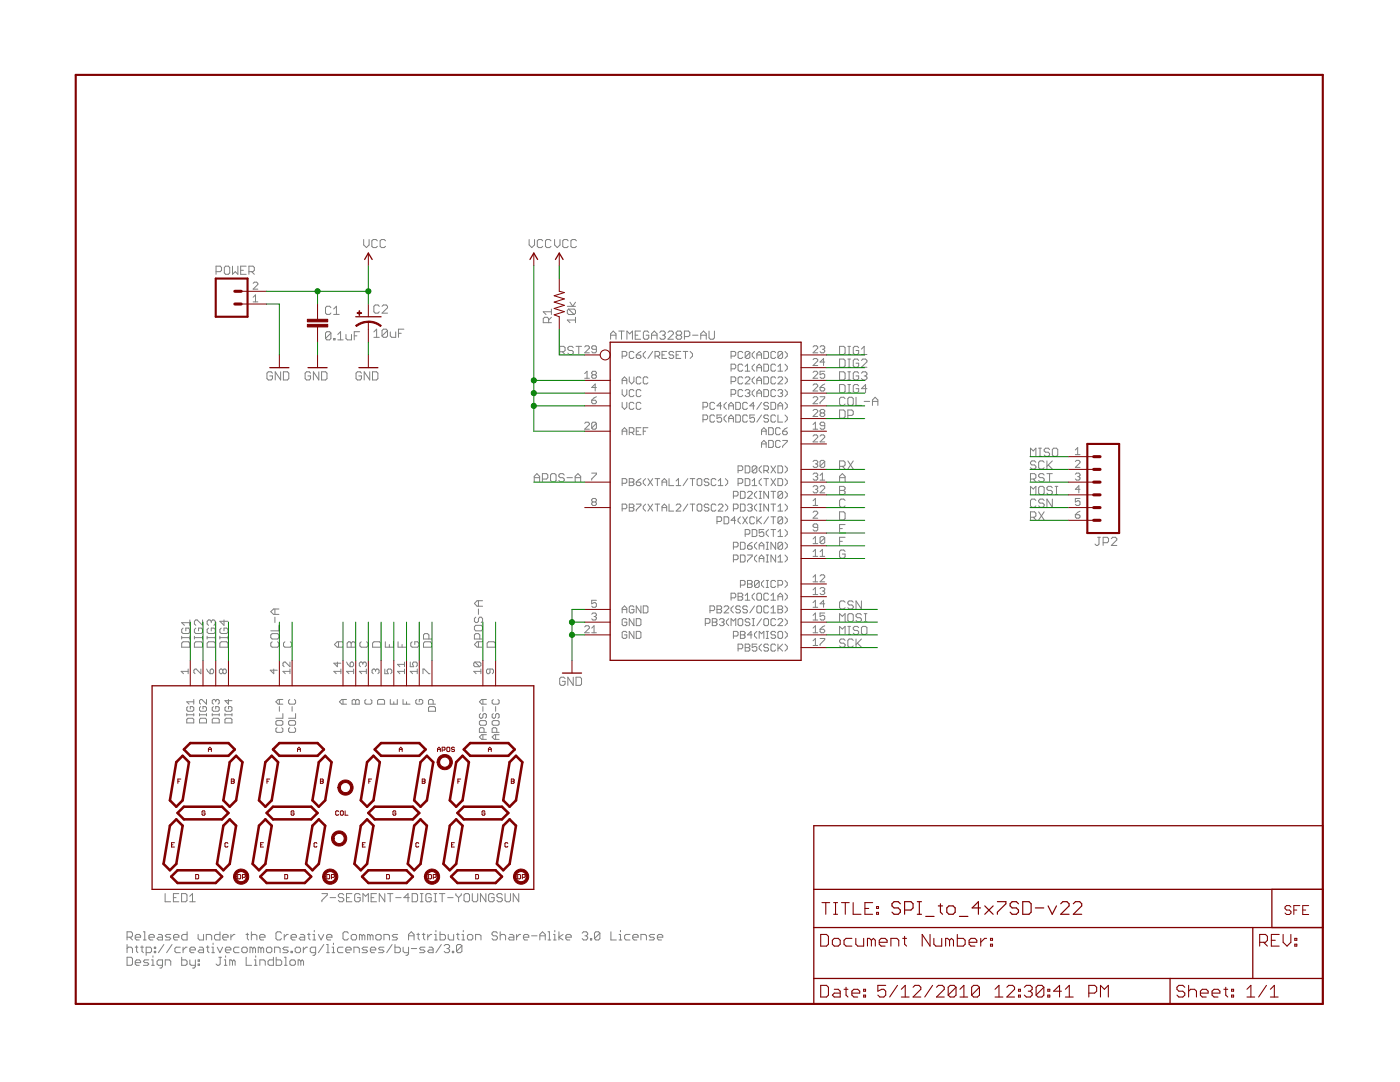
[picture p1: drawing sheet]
<svg xmlns="http://www.w3.org/2000/svg" width="279mm" height="216mm" viewBox="0 0 279 216" stroke-linecap="round" stroke-linejoin="round" font-family="sans-serif">
<g fill="#808080" stroke="#808080" stroke-width=".2">
<path d="M43.1 192.4l.3 .2z"/>
<path d="M43.4 192.6h.3z"/>
<path d="M43.7 192.6l.2-.2z"/>
<path d="M43.9 191v1.4z"/>
<path d="M43.7 191h.5z"/>
<path d="M44.8 191.5h.2z"/>
<path d="M45 191.5v1.1z"/>
<path d="M44.8 192.6h.5z"/>
<path d="M45 190.7v.3z"/>
<path d="M45.8 191.5v1.1z"/>
<path d="M45.8 191.5h.3z"/>
<path d="M46.1 191.5l.3 .3z"/>
<path d="M46.4 191.8v.8z"/>
<path d="M46.4 191.8l.3-.3z"/>
<path d="M46.7 191.5l.2 .3z"/>
<path d="M46.9 191.8v.8z"/>
<path d="M49.1 191v1.6z"/>
<path d="M49.1 192.6h1.1z"/>
<path d="M50.8 191.5h.2z"/>
<path d="M51 191.5v1.1z"/>
<path d="M50.8 192.6h.5z"/>
<path d="M51 190.7v.3z"/>
<path d="M51.9 191.5v1.1z"/>
<path d="M51.9 191.5h.8z"/>
<path d="M52.7 191.5l.2 .3z"/>
<path d="M52.9 191.8v.8z"/>
<path d="M54.6 191v1.6z"/>
<path d="M53.8 192.6h.8z"/>
<path d="M53.5 192.4l.3 .2z"/>
<path d="M53.5 191.8v.6z"/>
<path d="M53.8 191.5l-.3 .3z"/>
<path d="M53.8 191.5h.8z"/>
<path d="M55.1 191v1.6z"/>
<path d="M55.1 192.6h.8z"/>
<path d="M55.9 192.6l.3-.2z"/>
<path d="M56.2 191.8v.6z"/>
<path d="M55.9 191.5l.3 .3z"/>
<path d="M55.1 191.5h.8z"/>
<path d="M56.8 191h.2z"/>
<path d="M57 191v1.6z"/>
<path d="M56.8 192.6h.5z"/>
<path d="M58.1 192.6h.6z"/>
<path d="M58.7 192.6l.2-.2z"/>
<path d="M58.9 191.8v.6z"/>
<path d="M58.7 191.5l.2 .3z"/>
<path d="M58.1 191.5h.6z"/>
<path d="M58.1 191.5l-.3 .3z"/>
<path d="M57.8 191.8v.6z"/>
<path d="M57.8 192.4l.3 .2z"/>
<path d="M59.5 191.5v1.1z"/>
<path d="M59.5 191.5h.3z"/>
<path d="M59.8 191.5l.2 .3z"/>
<path d="M60 191.8v.8z"/>
<path d="M60 191.8l.3-.3z"/>
<path d="M60.3 191.5l.3 .3z"/>
<path d="M60.6 191.8v.8z"/>
<path d="M121.9 66.6v1.1z"/>
<path d="M122.4 66.1l-.5 .5z"/>
<path d="M122.4 66.1l.5 .5z"/>
<path d="M122.9 66.6v1.1z"/>
<path d="M121.9 66.9h1z"/>
<path d="M124 66.1v1.6z"/>
<path d="M123.5 66.1h1.1z"/>
<path d="M125.1 66.1v1.6z"/>
<path d="M125.1 66.1l.6 .5z"/>
<path d="M125.7 66.6l.5-.5z"/>
<path d="M126.2 66.1v1.6z"/>
<path d="M126.8 66.1h1z"/>
<path d="M126.8 66.1v1.6z"/>
<path d="M126.8 67.7h1z"/>
<path d="M126.8 66.9h.5z"/>
<path d="M129.2 66.1l.3 .2z"/>
<path d="M128.7 66.1h.5z"/>
<path d="M128.7 66.1l-.3 .2z"/>
<path d="M128.4 66.3v1.1z"/>
<path d="M128.4 67.4l.3 .3z"/>
<path d="M128.7 67.7h.5z"/>
<path d="M129.2 67.7l.3-.3z"/>
<path d="M129.5 66.9v.5z"/>
<path d="M128.9 66.9h.6z"/>
<path d="M130 66.6v1.1z"/>
<path d="M130 66.6l.6-.5z"/>
<path d="M130.6 66.1l.5 .5z"/>
<path d="M131.1 66.6v1.1z"/>
<path d="M130 66.9h1.1z"/>
<path d="M131.9 66.1l-.2 .2z"/>
<path d="M131.9 66.1h.6z"/>
<path d="M132.5 66.1l.3 .2z"/>
<path d="M132.8 66.3v.3z"/>
<path d="M132.5 66.9l.3-.3z"/>
<path d="M132.2 66.9h.3z"/>
<path d="M132.5 66.9l.3 .3z"/>
<path d="M132.8 67.2v.2z"/>
<path d="M132.8 67.4l-.3 .3z"/>
<path d="M131.9 67.7h.6z"/>
<path d="M131.7 67.4l.2 .3z"/>
<path d="M133.3 67.7h1.1z"/>
<path d="M133.3 67.7l1.1-1.1z"/>
<path d="M134.4 66.3v.3z"/>
<path d="M134.1 66.1l.3 .2z"/>
<path d="M133.6 66.1h.5z"/>
<path d="M133.6 66.1l-.3 .2z"/>
<path d="M134.9 66.3l.3-.2z"/>
<path d="M135.2 66.1h.6z"/>
<path d="M135.8 66.1l.2 .2z"/>
<path d="M136 66.3v.3z"/>
<path d="M136 66.6l-.2 .3z"/>
<path d="M135.8 66.9l.2 .3z"/>
<path d="M136 67.2v.2z"/>
<path d="M136 67.4l-.2 .3z"/>
<path d="M135.2 67.7h.6z"/>
<path d="M134.9 67.4l.3 .3z"/>
<path d="M134.9 67.2v.2z"/>
<path d="M134.9 67.2l.3-.3z"/>
<path d="M134.9 66.6l.3 .3z"/>
<path d="M134.9 66.3v.3z"/>
<path d="M135.2 66.9h.6z"/>
<path d="M136.6 66.1v1.6z"/>
<path d="M136.6 66.1h.8z"/>
<path d="M137.4 66.1l.3 .2z"/>
<path d="M137.7 66.3v.6z"/>
<path d="M137.7 66.9l-.3 .3z"/>
<path d="M136.6 67.2h.8z"/>
<path d="M138.2 66.9h1.1z"/>
<path d="M139.8 66.6v1.1z"/>
<path d="M139.8 66.6l.6-.5z"/>
<path d="M140.4 66.1l.5 .5z"/>
<path d="M140.9 66.6v1.1z"/>
<path d="M139.8 66.9h1.1z"/>
<path d="M141.5 66.1v1.3z"/>
<path d="M141.5 67.4l.3 .3z"/>
<path d="M141.8 67.7h.5z"/>
<path d="M142.3 67.7l.3-.3z"/>
<path d="M142.6 66.1v1.3z"/>
<path d="M110.7 47.8v1.1z"/>
<path d="M110.7 48.9l.5 .5z"/>
<path d="M111.2 49.4l.6-.5z"/>
<path d="M111.8 47.8v1.1z"/>
<path d="M113.1 47.8l.3 .2z"/>
<path d="M112.6 47.8h.5z"/>
<path d="M112.3 48l.3-.2z"/>
<path d="M112.3 48v1.1z"/>
<path d="M112.3 49.1l.3 .3z"/>
<path d="M112.6 49.4h.5z"/>
<path d="M113.1 49.4l.3-.3z"/>
<path d="M114.8 47.8l.2 .2z"/>
<path d="M114.2 47.8h.6z"/>
<path d="M113.9 48l.3-.2z"/>
<path d="M113.9 48v1.1z"/>
<path d="M113.9 49.1l.3 .3z"/>
<path d="M114.2 49.4h.6z"/>
<path d="M114.8 49.4l.2-.3z"/>
<path d="M112.5 135.1l.3 .3z"/>
<path d="M112 135.1h.5z"/>
<path d="M112 135.1l-.3 .3z"/>
<path d="M111.7 135.4v1.1z"/>
<path d="M111.7 136.5l.3 .3z"/>
<path d="M112 136.8h.5z"/>
<path d="M112.5 136.8l.3-.3z"/>
<path d="M112.8 136v.5z"/>
<path d="M112.2 136h.6z"/>
<path d="M113.3 135.1v1.7z"/>
<path d="M113.3 135.1l1.1 1.7z"/>
<path d="M114.4 135.1v1.7z"/>
<path d="M115 135.1v1.7z"/>
<path d="M115 136.8h.8z"/>
<path d="M115.8 136.8l.3-.3z"/>
<path d="M116.1 135.4v1.1z"/>
<path d="M115.8 135.1l.3 .3z"/>
<path d="M115 135.1h.8z"/>
<path d="M105.6 47.8v1.1z"/>
<path d="M105.6 48.9l.5 .5z"/>
<path d="M106.1 49.4l.6-.5z"/>
<path d="M106.7 47.8v1.1z"/>
<path d="M108.1 47.8l.2 .2z"/>
<path d="M107.5 47.8h.6z"/>
<path d="M107.2 48l.3-.2z"/>
<path d="M107.2 48v1.1z"/>
<path d="M107.2 49.1l.3 .3z"/>
<path d="M107.5 49.4h.6z"/>
<path d="M108.1 49.4l.2-.3z"/>
<path d="M109.7 47.8l.3 .2z"/>
<path d="M109.1 47.8h.6z"/>
<path d="M108.9 48l.2-.2z"/>
<path d="M108.9 48v1.1z"/>
<path d="M108.9 49.1l.2 .3z"/>
<path d="M109.1 49.4h.6z"/>
<path d="M109.7 49.4l.3-.3z"/>
<path d="M113.2 63.9l.5 .5z"/>
<path d="M113.2 63.9h1.7z"/>
<path d="M114.9 63.3v1.1z"/>
<path d="M113.5 62.8h1.1z"/>
<path d="M113.2 62.5l.3 .3z"/>
<path d="M113.2 61.9v.6z"/>
<path d="M113.2 61.9l.3-.2z"/>
<path d="M113.5 61.7h1.1z"/>
<path d="M114.6 61.7l.3 .2z"/>
<path d="M114.9 61.9v.6z"/>
<path d="M114.9 62.5l-.3 .3z"/>
<path d="M113.5 61.7l1.1 1.1z"/>
<path d="M113.2 61.1h1.7z"/>
<path d="M114.9 60.3l-.6 .8z"/>
<path d="M113.7 60.3l.6 .8z"/>
<path d="M65 66.5v1z"/>
<path d="M65 66.5l.2-.3z"/>
<path d="M65.2 66.2h.6z"/>
<path d="M65.8 66.2l.2 .3z"/>
<path d="M66 66.5v1z"/>
<path d="M66 67.5l-.2 .3z"/>
<path d="M65.2 67.8h.6z"/>
<path d="M65 67.5l.2 .3z"/>
<path d="M65 67.5l1-1z"/>
<path d="M66.6 67.5v.3z"/>
<path d="M66.6 67.5h.3z"/>
<path d="M66.9 67.5v.3z"/>
<path d="M66.6 67.8h.3z"/>
<path d="M67.4 66.7l.6-.5z"/>
<path d="M68 66.2v1.6z"/>
<path d="M67.4 67.8h1.1z"/>
<path d="M69 66.7v.8z"/>
<path d="M69 67.5l.3 .3z"/>
<path d="M69.3 67.8h.8z"/>
<path d="M70.1 66.7v1.1z"/>
<path d="M70.7 66.2v1.6z"/>
<path d="M70.7 66.2h1.1z"/>
<path d="M70.7 67h.5z"/>
<path d="M74.6 66.2l.6-.5z"/>
<path d="M75.2 65.7v1.6z"/>
<path d="M74.6 67.3h1.1z"/>
<path d="M76.2 66v1z"/>
<path d="M76.2 66l.3-.3z"/>
<path d="M76.5 65.7h.6z"/>
<path d="M77.1 65.7l.2 .3z"/>
<path d="M77.3 66v1z"/>
<path d="M77.3 67l-.2 .3z"/>
<path d="M76.5 67.3h.6z"/>
<path d="M76.2 67l.3 .3z"/>
<path d="M76.2 67l1.1-1z"/>
<path d="M77.9 66.2v.8z"/>
<path d="M77.9 67l.3 .3z"/>
<path d="M78.2 67.3h.8z"/>
<path d="M79 66.2v1.1z"/>
<path d="M79.5 65.7v1.6z"/>
<path d="M79.5 65.7h1.1z"/>
<path d="M79.5 66.5h.6z"/>
<path d="M72.6 47.8v1.1z"/>
<path d="M72.6 48.9l.5 .5z"/>
<path d="M73.1 49.4l.6-.5z"/>
<path d="M73.7 47.8v1.1z"/>
<path d="M75 47.8l.3 .2z"/>
<path d="M74.5 47.8h.5z"/>
<path d="M74.2 48l.3-.2z"/>
<path d="M74.2 48v1.1z"/>
<path d="M74.2 49.1l.3 .3z"/>
<path d="M74.5 49.4h.5z"/>
<path d="M75 49.4l.3-.3z"/>
<path d="M76.7 47.8l.2 .2z"/>
<path d="M76.1 47.8h.6z"/>
<path d="M75.9 48l.2-.2z"/>
<path d="M75.9 48v1.1z"/>
<path d="M75.9 49.1l.2 .3z"/>
<path d="M76.1 49.4h.6z"/>
<path d="M76.7 49.4l.2-.3z"/>
<path d="M61.7 74.2l.3 .3z"/>
<path d="M61.2 74.2h.5z"/>
<path d="M61.2 74.2l-.3 .3z"/>
<path d="M60.9 74.5v1z"/>
<path d="M60.9 75.5l.3 .3z"/>
<path d="M61.2 75.8h.5z"/>
<path d="M62 75.5l-.3 .3z"/>
<path d="M62 75v.5z"/>
<path d="M61.4 75h.6z"/>
<path d="M62.5 74.2v1.6z"/>
<path d="M62.5 74.2l1.1 1.6z"/>
<path d="M63.6 74.2v1.6z"/>
<path d="M64.2 74.2v1.6z"/>
<path d="M64.2 75.8h.8z"/>
<path d="M65 75.8l.3-.3z"/>
<path d="M65.3 74.5v1z"/>
<path d="M65 74.2l.3 .3z"/>
<path d="M64.2 74.2h.8z"/>
<path d="M71.9 74.2l.2 .3z"/>
<path d="M71.3 74.2h.6z"/>
<path d="M71.3 74.2l-.2 .3z"/>
<path d="M71.1 74.5v1z"/>
<path d="M71.1 75.5l.2 .3z"/>
<path d="M71.3 75.8h.6z"/>
<path d="M72.1 75.5l-.2 .3z"/>
<path d="M72.1 75v.5z"/>
<path d="M71.6 75h.5z"/>
<path d="M72.7 74.2v1.6z"/>
<path d="M72.7 74.2l1.1 1.6z"/>
<path d="M73.8 74.2v1.6z"/>
<path d="M74.3 74.2v1.6z"/>
<path d="M74.3 75.8h.8z"/>
<path d="M75.1 75.8l.3-.3z"/>
<path d="M75.4 74.5v1z"/>
<path d="M75.1 74.2l.3 .3z"/>
<path d="M74.3 74.2h.8z"/>
<path d="M54.1 74.2l.3 .3z"/>
<path d="M53.6 74.2h.5z"/>
<path d="M53.6 74.2l-.3 .3z"/>
<path d="M53.3 74.5v1z"/>
<path d="M53.3 75.5l.3 .3z"/>
<path d="M53.6 75.8h.5z"/>
<path d="M54.1 75.8l.3-.3z"/>
<path d="M54.4 75v.5z"/>
<path d="M53.8 75h.6z"/>
<path d="M54.9 74.2v1.6z"/>
<path d="M54.9 74.2l1.1 1.6z"/>
<path d="M56 74.2v1.6z"/>
<path d="M56.6 74.2v1.6z"/>
<path d="M56.6 75.8h.8z"/>
<path d="M57.4 75.8l.2-.3z"/>
<path d="M57.6 74.5v1z"/>
<path d="M57.4 74.2l.2 .3z"/>
<path d="M56.6 74.2h.8z"/>
<path d="M64.2 178.3h1.1z"/>
<path d="M65.3 178.3v.3z"/>
<path d="M65.3 178.6l-1.1 1.1z"/>
<path d="M64.2 179.7v.2z"/>
<path d="M65.9 179.1h1.1z"/>
<path d="M68.3 178.3l.3 .3z"/>
<path d="M67.8 178.3h.5z"/>
<path d="M67.8 178.3l-.3 .3z"/>
<path d="M67.5 178.6v.2z"/>
<path d="M67.5 178.8l.3 .3z"/>
<path d="M67.8 179.1h.5z"/>
<path d="M68.3 179.1l.3 .3z"/>
<path d="M68.6 179.4v.3z"/>
<path d="M68.6 179.7l-.3 .2z"/>
<path d="M67.8 179.9h.5z"/>
<path d="M67.5 179.7l.3 .2z"/>
<path d="M69.2 178.3h1z"/>
<path d="M69.2 178.3v1.6z"/>
<path d="M69.2 179.9h1z"/>
<path d="M69.2 179.1h.5z"/>
<path d="M71.6 178.3l.3 .3z"/>
<path d="M71.1 178.3h.5z"/>
<path d="M71.1 178.3l-.3 .3z"/>
<path d="M70.8 178.6v1.1z"/>
<path d="M70.8 179.7l.3 .2z"/>
<path d="M71.1 179.9h.5z"/>
<path d="M71.6 179.9l.3-.2z"/>
<path d="M71.9 179.1v.6z"/>
<path d="M71.3 179.1h.6z"/>
<path d="M72.4 178.3v1.6z"/>
<path d="M72.4 178.3l.6 .5z"/>
<path d="M73 178.8l.5-.5z"/>
<path d="M73.5 178.3v1.6z"/>
<path d="M74.1 178.3h1z"/>
<path d="M74.1 178.3v1.6z"/>
<path d="M74.1 179.9h1z"/>
<path d="M74.1 179.1h.5z"/>
<path d="M75.7 178.3v1.6z"/>
<path d="M75.7 178.3l1.1 1.6z"/>
<path d="M76.8 178.3v1.6z"/>
<path d="M77.9 178.3v1.6z"/>
<path d="M77.3 178.3h1.1z"/>
<path d="M79 179.1h1.1z"/>
<path d="M81.4 178.3v1.6z"/>
<path d="M80.6 179.1l.8-.8z"/>
<path d="M80.6 179.1h1.1z"/>
<path d="M82.3 178.3v1.6z"/>
<path d="M82.3 179.9h.8z"/>
<path d="M83.1 179.9l.2-.2z"/>
<path d="M83.3 178.6v1.1z"/>
<path d="M83.1 178.3l.2 .3z"/>
<path d="M82.3 178.3h.8z"/>
<path d="M83.9 179.9h.5z"/>
<path d="M84.2 178.3v1.6z"/>
<path d="M83.9 178.3h.5z"/>
<path d="M85.8 178.3l.3 .3z"/>
<path d="M85.2 178.3h.6z"/>
<path d="M85.2 178.3l-.2 .3z"/>
<path d="M85 178.6v1.1z"/>
<path d="M85 179.7l.2 .2z"/>
<path d="M85.2 179.9h.6z"/>
<path d="M86.1 179.7l-.3 .2z"/>
<path d="M86.1 179.1v.6z"/>
<path d="M85.5 179.1h.6z"/>
<path d="M86.6 179.9h.6z"/>
<path d="M86.9 178.3v1.6z"/>
<path d="M86.6 178.3h.6z"/>
<path d="M88.2 178.3v1.6z"/>
<path d="M87.7 178.3h1.1z"/>
<path d="M89.3 179.1h1.1z"/>
<path d="M91 178.3v.3z"/>
<path d="M91 178.6l.5 .5z"/>
<path d="M91.5 179.1l.6-.5z"/>
<path d="M92.1 178.3v.3z"/>
<path d="M91.5 179.1v.8z"/>
<path d="M92.9 178.3h.5z"/>
<path d="M92.9 178.3l-.3 .3z"/>
<path d="M92.6 178.6v1.1z"/>
<path d="M92.6 179.7l.3 .2z"/>
<path d="M92.9 179.9h.5z"/>
<path d="M93.4 179.9l.3-.2z"/>
<path d="M93.7 178.6v1.1z"/>
<path d="M93.4 178.3l.3 .3z"/>
<path d="M94.3 178.3v1.4z"/>
<path d="M94.3 179.7l.2 .2z"/>
<path d="M94.5 179.9h.6z"/>
<path d="M95.1 179.9l.2-.2z"/>
<path d="M95.3 178.3v1.4z"/>
<path d="M95.9 178.3v1.6z"/>
<path d="M95.9 178.3l1.1 1.6z"/>
<path d="M97 178.3v1.6z"/>
<path d="M98.3 178.3l.3 .3z"/>
<path d="M97.8 178.3h.5z"/>
<path d="M97.8 178.3l-.3 .3z"/>
<path d="M97.5 178.6v1.1z"/>
<path d="M97.5 179.7l.3 .2z"/>
<path d="M97.8 179.9h.5z"/>
<path d="M98.3 179.9l.3-.2z"/>
<path d="M98.6 179.1v.6z"/>
<path d="M98.1 179.1h.5z"/>
<path d="M100 178.3l.2 .3z"/>
<path d="M99.4 178.3h.6z"/>
<path d="M99.4 178.3l-.2 .3z"/>
<path d="M99.2 178.6v.2z"/>
<path d="M99.2 178.8l.2 .3z"/>
<path d="M99.4 179.1h.6z"/>
<path d="M100 179.1l.2 .3z"/>
<path d="M100.2 179.4v.3z"/>
<path d="M100.2 179.7l-.2 .2z"/>
<path d="M99.4 179.9h.6z"/>
<path d="M99.2 179.7l.2 .2z"/>
<path d="M100.8 178.3v1.4z"/>
<path d="M100.8 179.7l.3 .2z"/>
<path d="M101.1 179.9h.5z"/>
<path d="M101.9 179.7l-.3 .2z"/>
<path d="M101.9 178.3v1.4z"/>
<path d="M102.4 178.3v1.6z"/>
<path d="M102.4 178.3l1.1 1.6z"/>
<path d="M103.5 178.3v1.6z"/>
<path d="M147.3 128.5v1.4z"/>
<path d="M147.3 128.5h.7z"/>
<path d="M148 128.5l.2 .3z"/>
<path d="M148.2 128.8v.4z"/>
<path d="M148.2 129.2l-.2 .3z"/>
<path d="M147.3 129.5h.7z"/>
<path d="M148.7 128.5v1.4z"/>
<path d="M148.7 128.5h.7z"/>
<path d="M149.4 128.5l.2 .3z"/>
<path d="M149.6 128.8v.2z"/>
<path d="M149.6 129l-.2 .2z"/>
<path d="M149.4 129.2l.2 .3z"/>
<path d="M149.6 129.5v.2z"/>
<path d="M149.6 129.7l-.2 .2z"/>
<path d="M148.7 129.9h.7z"/>
<path d="M148.7 129.2h.7z"/>
<path d="M150.1 128.5h.9z"/>
<path d="M150.1 128.5v.7z"/>
<path d="M150.1 129.2l.5-.2z"/>
<path d="M150.6 129h.2z"/>
<path d="M150.8 129l.2 .2z"/>
<path d="M151 129.2v.5z"/>
<path d="M151 129.7l-.2 .2z"/>
<path d="M150.3 129.9h.5z"/>
<path d="M150.1 129.7l.2 .2z"/>
<path d="M151.5 129.5l.5 .4z"/>
<path d="M151.5 129v.5z"/>
<path d="M151.5 129l.5-.5z"/>
<path d="M153.1 128.5l.3 .3z"/>
<path d="M152.7 128.5h.4z"/>
<path d="M152.7 128.5l-.3 .3z"/>
<path d="M152.4 128.8v.2z"/>
<path d="M152.4 129l.3 .2z"/>
<path d="M152.7 129.2h.4z"/>
<path d="M153.1 129.2l.3 .3z"/>
<path d="M153.4 129.5v.2z"/>
<path d="M153.4 129.7l-.3 .2z"/>
<path d="M152.7 129.9h.4z"/>
<path d="M152.4 129.7l.3 .2z"/>
<path d="M154.6 128.5l.2 .3z"/>
<path d="M154.1 128.5h.5z"/>
<path d="M154.1 128.5l-.2 .3z"/>
<path d="M153.9 128.8v.9z"/>
<path d="M153.9 129.7l.2 .2z"/>
<path d="M154.1 129.9h.5z"/>
<path d="M154.6 129.9l.2-.2z"/>
<path d="M155.3 128.5v1.4z"/>
<path d="M155.3 129.5l.9-1z"/>
<path d="M155.5 129.2l.7 .7z"/>
<path d="M157.1 129.5l-.4 .4z"/>
<path d="M157.1 129v.5z"/>
<path d="M156.7 128.5l.4 .5z"/>
<path d="M162.3 127.9l.4-.5z"/>
<path d="M162.7 127.4v1.4z"/>
<path d="M162.3 128.8h.9z"/>
<path d="M163.7 127.4h.9z"/>
<path d="M164.6 127.4v.2z"/>
<path d="M164.6 127.6l-.9 1z"/>
<path d="M163.7 128.6v.2z"/>
<path d="M124.2 100.6v1.4z"/>
<path d="M124.2 100.6h.7z"/>
<path d="M124.9 100.6l.2 .2z"/>
<path d="M125.1 100.8v.5z"/>
<path d="M125.1 101.3l-.2 .2z"/>
<path d="M124.2 101.5h.7z"/>
<path d="M125.6 100.6v1.4z"/>
<path d="M125.6 100.6h.7z"/>
<path d="M126.3 100.6l.2 .2z"/>
<path d="M126.5 100.8v.2z"/>
<path d="M126.5 101l-.2 .3z"/>
<path d="M126.3 101.3l.2 .2z"/>
<path d="M126.5 101.5v.2z"/>
<path d="M126.5 101.7l-.2 .3z"/>
<path d="M125.6 102h.7z"/>
<path d="M125.6 101.3h.7z"/>
<path d="M127 100.6h.9z"/>
<path d="M127.9 100.6v.2z"/>
<path d="M127.9 100.8l-.9 .9z"/>
<path d="M127 101.7v.3z"/>
<path d="M128.4 101.5l.4 .5z"/>
<path d="M128.4 101v.5z"/>
<path d="M128.4 101l.4-.4z"/>
<path d="M129.3 100.6l1 1.4z"/>
<path d="M130.3 100.6l-1 1.4z"/>
<path d="M131.2 100.6v1.4z"/>
<path d="M130.7 100.6h1z"/>
<path d="M132.1 101v1z"/>
<path d="M132.1 101l.5-.4z"/>
<path d="M132.6 100.6l.5 .4z"/>
<path d="M133.1 101v1z"/>
<path d="M132.1 101.3h1z"/>
<path d="M133.5 100.6v1.4z"/>
<path d="M133.5 102h1z"/>
<path d="M134.9 102h1z"/>
<path d="M134.9 102l1-1z"/>
<path d="M135.9 100.8v.2z"/>
<path d="M135.6 100.6l.3 .2z"/>
<path d="M135.2 100.6h.4z"/>
<path d="M135.2 100.6l-.3 .2z"/>
<path d="M137.3 100.6l-1 1.4z"/>
<path d="M138.2 100.6v1.4z"/>
<path d="M137.7 100.6h1z"/>
<path d="M139.4 100.6h.4z"/>
<path d="M139.1 100.8l.3-.2z"/>
<path d="M139.1 100.8v.9z"/>
<path d="M139.1 101.7l.3 .3z"/>
<path d="M139.4 102h.4z"/>
<path d="M139.8 102l.3-.3z"/>
<path d="M140.1 100.8v.9z"/>
<path d="M139.8 100.6l.3 .2z"/>
<path d="M141.2 100.6l.3 .2z"/>
<path d="M140.8 100.6h.4z"/>
<path d="M140.8 100.6l-.3 .2z"/>
<path d="M140.5 100.8v.2z"/>
<path d="M140.5 101l.3 .3z"/>
<path d="M140.8 101.3h.4z"/>
<path d="M141.2 101.3l.3 .2z"/>
<path d="M141.5 101.5v.2z"/>
<path d="M141.5 101.7l-.3 .3z"/>
<path d="M140.8 102h.4z"/>
<path d="M140.5 101.7l.3 .3z"/>
<path d="M142.6 100.6l.3 .2z"/>
<path d="M142.2 100.6h.4z"/>
<path d="M142.2 100.6l-.3 .2z"/>
<path d="M141.9 100.8v.9z"/>
<path d="M141.9 101.7l.3 .3z"/>
<path d="M142.2 102h.4z"/>
<path d="M142.6 102l.3-.3z"/>
<path d="M143.3 102h1z"/>
<path d="M143.3 102l1-1z"/>
<path d="M144.3 100.8v.2z"/>
<path d="M144 100.6l.3 .2z"/>
<path d="M143.6 100.6h.4z"/>
<path d="M143.6 100.6l-.3 .2z"/>
<path d="M144.8 102l.4-.5z"/>
<path d="M145.2 101v.5z"/>
<path d="M144.8 100.6l.4 .4z"/>
<path d="M118.1 99.7l.2-.2z"/>
<path d="M118.3 99.5h.5z"/>
<path d="M118.8 99.5l.2 .2z"/>
<path d="M119 99.7v.2z"/>
<path d="M119 99.9l-.2 .3z"/>
<path d="M118.8 100.2l.2 .2z"/>
<path d="M119 100.4v.2z"/>
<path d="M119 100.6l-.2 .3z"/>
<path d="M118.3 100.9h.5z"/>
<path d="M118.1 100.6l.2 .3z"/>
<path d="M118.1 100.4v.2z"/>
<path d="M118.1 100.4l.2-.2z"/>
<path d="M118.1 99.9l.2 .3z"/>
<path d="M118.1 99.7v.2z"/>
<path d="M118.3 100.2h.5z"/>
<path d="M124.2 95.5v1.4z"/>
<path d="M124.2 95.5h.7z"/>
<path d="M124.9 95.5l.2 .2z"/>
<path d="M125.1 95.7v.5z"/>
<path d="M125.1 96.2l-.2 .2z"/>
<path d="M124.2 96.4h.7z"/>
<path d="M125.6 95.5v1.4z"/>
<path d="M125.6 95.5h.7z"/>
<path d="M126.3 95.5l.2 .2z"/>
<path d="M126.5 95.7v.3z"/>
<path d="M126.5 96l-.2 .2z"/>
<path d="M126.3 96.2l.2 .2z"/>
<path d="M126.5 96.4v.3z"/>
<path d="M126.5 96.7l-.2 .2z"/>
<path d="M125.6 96.9h.7z"/>
<path d="M125.6 96.2h.7z"/>
<path d="M127.4 95.7l.5-.2z"/>
<path d="M127.4 95.7l-.4 .5z"/>
<path d="M127 96.2v.5z"/>
<path d="M127 96.7l.2 .2z"/>
<path d="M127.2 96.9h.5z"/>
<path d="M127.7 96.9l.2-.2z"/>
<path d="M127.9 96.4v.3z"/>
<path d="M127.7 96.2l.2 .2z"/>
<path d="M127 96.2h.7z"/>
<path d="M128.4 96.4l.4 .5z"/>
<path d="M128.4 96v.4z"/>
<path d="M128.4 96l.4-.5z"/>
<path d="M129.3 95.5l1 1.4z"/>
<path d="M130.3 95.5l-1 1.4z"/>
<path d="M131.2 95.5v1.4z"/>
<path d="M130.7 95.5h1z"/>
<path d="M132.1 96v.9z"/>
<path d="M132.1 96l.5-.5z"/>
<path d="M132.6 95.5l.5 .5z"/>
<path d="M133.1 96v.9z"/>
<path d="M132.1 96.2h1z"/>
<path d="M133.5 95.5v1.4z"/>
<path d="M133.5 96.9h1z"/>
<path d="M134.9 96l.5-.5z"/>
<path d="M135.4 95.5v1.4z"/>
<path d="M134.9 96.9h1z"/>
<path d="M137.3 95.5l-1 1.4z"/>
<path d="M138.2 95.5v1.4z"/>
<path d="M137.7 95.5h1z"/>
<path d="M139.4 95.5h.4z"/>
<path d="M139.1 95.7l.3-.2z"/>
<path d="M139.1 95.7v1z"/>
<path d="M139.1 96.7l.3 .2z"/>
<path d="M139.4 96.9h.4z"/>
<path d="M140.1 96.7l-.3 .2z"/>
<path d="M140.1 95.7v1z"/>
<path d="M139.8 95.5l.3 .2z"/>
<path d="M141.2 95.5l.3 .2z"/>
<path d="M140.8 95.5h.4z"/>
<path d="M140.8 95.5l-.3 .2z"/>
<path d="M140.5 95.7v.3z"/>
<path d="M140.5 96l.3 .2z"/>
<path d="M140.8 96.2h.4z"/>
<path d="M141.2 96.2l.3 .2z"/>
<path d="M141.5 96.4v.3z"/>
<path d="M141.5 96.7l-.3 .2z"/>
<path d="M140.8 96.9h.4z"/>
<path d="M140.5 96.7l.3 .2z"/>
<path d="M142.6 95.5l.3 .2z"/>
<path d="M142.2 95.5h.4z"/>
<path d="M142.2 95.5l-.3 .2z"/>
<path d="M141.9 95.7v1z"/>
<path d="M141.9 96.7l.3 .2z"/>
<path d="M142.2 96.9h.4z"/>
<path d="M142.6 96.9l.3-.2z"/>
<path d="M143.3 96l.5-.5z"/>
<path d="M143.8 95.5v1.4z"/>
<path d="M143.3 96.9h1z"/>
<path d="M144.8 96.9l.4-.5z"/>
<path d="M145.2 96v.4z"/>
<path d="M144.8 95.5l.4 .5z"/>
<path d="M118.1 94.4h.9z"/>
<path d="M119 94.4v.2z"/>
<path d="M119 94.6l-.9 1z"/>
<path d="M118.1 95.6v.2z"/>
<path d="M124.9 123.4l.2 .3z"/>
<path d="M124.4 123.4h.5z"/>
<path d="M124.4 123.4l-.2 .3z"/>
<path d="M124.2 123.7v.9z"/>
<path d="M124.2 124.6l.2 .2z"/>
<path d="M124.4 124.8h.5z"/>
<path d="M124.9 124.8l.2-.2z"/>
<path d="M125.1 124.1v.5z"/>
<path d="M124.6 124.1h.5z"/>
<path d="M125.6 123.4v1.4z"/>
<path d="M125.6 123.4l.9 1.4z"/>
<path d="M126.5 123.4v1.4z"/>
<path d="M127 123.4v1.4z"/>
<path d="M127 124.8h.7z"/>
<path d="M127.7 124.8l.2-.2z"/>
<path d="M127.9 123.7v.9z"/>
<path d="M127.7 123.4l.2 .3z"/>
<path d="M127 123.4h.7z"/>
<path d="M118.1 122.6l.2-.3z"/>
<path d="M118.3 122.3h.5z"/>
<path d="M118.8 122.3l.2 .3z"/>
<path d="M119 122.6v.2z"/>
<path d="M118.8 123l.2-.2z"/>
<path d="M118.6 123h.2z"/>
<path d="M118.8 123l.2 .3z"/>
<path d="M119 123.3v.2z"/>
<path d="M119 123.5l-.2 .2z"/>
<path d="M118.3 123.7h.5z"/>
<path d="M118.1 123.5l.2 .2z"/>
<path d="M124.9 126l.2 .2z"/>
<path d="M124.4 126h.5z"/>
<path d="M124.4 126l-.2 .2z"/>
<path d="M124.2 126.2v.9z"/>
<path d="M124.2 127.1l.2 .3z"/>
<path d="M124.4 127.4h.5z"/>
<path d="M124.9 127.4l.2-.3z"/>
<path d="M125.1 126.7v.4z"/>
<path d="M124.6 126.7h.5z"/>
<path d="M125.6 126v1.4z"/>
<path d="M125.6 126l.9 1.4z"/>
<path d="M126.5 126v1.4z"/>
<path d="M127 126v1.4z"/>
<path d="M127 127.4h.7z"/>
<path d="M127.7 127.4l.2-.3z"/>
<path d="M127.9 126.2v.9z"/>
<path d="M127.7 126l.2 .2z"/>
<path d="M127 126h.7z"/>
<path d="M116.7 126.3h.9z"/>
<path d="M116.7 126.3l.9-1z"/>
<path d="M117.6 125.1v.2z"/>
<path d="M117.4 124.9l.2 .2z"/>
<path d="M116.9 124.9h.5z"/>
<path d="M116.9 124.9l-.2 .2z"/>
<path d="M118.1 125.3l.5-.4z"/>
<path d="M118.6 124.9v1.4z"/>
<path d="M118.1 126.3h.9z"/>
<path d="M124.2 77.7v1z"/>
<path d="M124.2 78.7l.4 .4z"/>
<path d="M124.6 79.1l.5-.4z"/>
<path d="M125.1 77.7v1z"/>
<path d="M126.3 77.7l.2 .3z"/>
<path d="M125.8 77.7h.5z"/>
<path d="M125.8 77.7l-.2 .3z"/>
<path d="M125.6 78v.9z"/>
<path d="M125.6 78.9l.2 .2z"/>
<path d="M125.8 79.1h.5z"/>
<path d="M126.3 79.1l.2-.2z"/>
<path d="M127.7 77.7l.2 .3z"/>
<path d="M127.2 77.7h.5z"/>
<path d="M127.2 77.7l-.2 .3z"/>
<path d="M127 78v.9z"/>
<path d="M127 78.9l.2 .2z"/>
<path d="M127.2 79.1h.5z"/>
<path d="M127.7 79.1l.2-.2z"/>
<path d="M118.8 76.6v1.4z"/>
<path d="M118.8 76.6l-.7 .7z"/>
<path d="M118.1 77.3h.9z"/>
<path d="M124.2 80.3v.9z"/>
<path d="M124.2 81.2l.4 .5z"/>
<path d="M124.6 81.7l.5-.5z"/>
<path d="M125.1 80.3v.9z"/>
<path d="M126.3 80.3l.2 .2z"/>
<path d="M125.8 80.3h.5z"/>
<path d="M125.8 80.3l-.2 .2z"/>
<path d="M125.6 80.5v.9z"/>
<path d="M125.6 81.4l.2 .3z"/>
<path d="M125.8 81.7h.5z"/>
<path d="M126.3 81.7l.2-.3z"/>
<path d="M127.7 80.3l.2 .2z"/>
<path d="M127.2 80.3h.5z"/>
<path d="M127.2 80.3l-.2 .2z"/>
<path d="M127 80.5v.9z"/>
<path d="M127 81.4l.2 .3z"/>
<path d="M127.2 81.7h.5z"/>
<path d="M127.7 81.7l.2-.3z"/>
<path d="M118.6 79.4l.4-.2z"/>
<path d="M118.6 79.4l-.5 .5z"/>
<path d="M118.1 79.9v.4z"/>
<path d="M118.1 80.3l.2 .3z"/>
<path d="M118.3 80.6h.5z"/>
<path d="M118.8 80.6l.2-.3z"/>
<path d="M119 80.1v.2z"/>
<path d="M118.8 79.9l.2 .2z"/>
<path d="M118.1 79.9h.7z"/>
<path d="M124.2 121.4v.9z"/>
<path d="M124.2 121.4l.4-.5z"/>
<path d="M124.6 120.9l.5 .5z"/>
<path d="M125.1 121.4v.9z"/>
<path d="M124.2 121.6h.9z"/>
<path d="M126.3 120.9l.2 .2z"/>
<path d="M125.8 120.9h.5z"/>
<path d="M125.8 120.9l-.2 .2z"/>
<path d="M125.6 121.1v1z"/>
<path d="M125.6 122.1l.2 .2z"/>
<path d="M125.8 122.3h.5z"/>
<path d="M126.5 122.1l-.2 .2z"/>
<path d="M126.5 121.6v.5z"/>
<path d="M126 121.6h.5z"/>
<path d="M127 120.9v1.4z"/>
<path d="M127 120.9l.9 1.4z"/>
<path d="M127.9 120.9v1.4z"/>
<path d="M128.4 120.9v1.4z"/>
<path d="M128.4 122.3h.7z"/>
<path d="M129.3 122.1l-.2 .2z"/>
<path d="M129.3 121.1v1z"/>
<path d="M129.1 120.9l.2 .2z"/>
<path d="M128.4 120.9h.7z"/>
<path d="M118.1 119.8h.9z"/>
<path d="M118.1 119.8v.7z"/>
<path d="M118.1 120.5l.5-.3z"/>
<path d="M118.6 120.2h.2z"/>
<path d="M118.8 120.2l.2 .3z"/>
<path d="M119 120.5v.4z"/>
<path d="M119 120.9l-.2 .3z"/>
<path d="M118.3 121.2h.5z"/>
<path d="M118.1 120.9l.2 .3z"/>
<path d="M124.2 85.8v.9z"/>
<path d="M124.2 85.8l.4-.5z"/>
<path d="M124.6 85.3l.5 .5z"/>
<path d="M125.1 85.8v.9z"/>
<path d="M124.2 86h.9z"/>
<path d="M125.6 85.3v1.4z"/>
<path d="M125.6 85.3h.7z"/>
<path d="M126.3 85.3l.2 .3z"/>
<path d="M126.5 85.6v.4z"/>
<path d="M126.5 86l-.2 .3z"/>
<path d="M125.6 86.3h.7z"/>
<path d="M126 86.3l.5 .4z"/>
<path d="M127 85.3h.9z"/>
<path d="M127 85.3v1.4z"/>
<path d="M127 86.7h.9z"/>
<path d="M127 86h.4z"/>
<path d="M128.4 85.3v1.4z"/>
<path d="M128.4 85.3h.9z"/>
<path d="M128.4 86h.4z"/>
<path d="M116.7 85.6h.9z"/>
<path d="M116.7 85.6l.9-.9z"/>
<path d="M117.6 84.5v.2z"/>
<path d="M117.4 84.2l.2 .3z"/>
<path d="M116.9 84.2h.5z"/>
<path d="M116.9 84.2l-.2 .3z"/>
<path d="M118.1 84.5v.9z"/>
<path d="M118.1 84.5l.2-.3z"/>
<path d="M118.3 84.2h.5z"/>
<path d="M118.8 84.2l.2 .3z"/>
<path d="M119 84.5v.9z"/>
<path d="M119 85.4l-.2 .2z"/>
<path d="M118.3 85.6h.5z"/>
<path d="M118.1 85.4l.2 .2z"/>
<path d="M118.1 85.4l.9-.9z"/>
<path d="M124.2 75.7v.9z"/>
<path d="M124.2 75.7l.4-.5z"/>
<path d="M124.6 75.2l.5 .5z"/>
<path d="M125.1 75.7v.9z"/>
<path d="M124.2 75.9h.9z"/>
<path d="M125.6 75.2v.9z"/>
<path d="M125.6 76.1l.4 .5z"/>
<path d="M126 76.6l.5-.5z"/>
<path d="M126.5 75.2v.9z"/>
<path d="M127.7 75.2l.2 .2z"/>
<path d="M127.2 75.2h.5z"/>
<path d="M127.2 75.2l-.2 .2z"/>
<path d="M127 75.4v1z"/>
<path d="M127 76.4l.2 .2z"/>
<path d="M127.2 76.6h.5z"/>
<path d="M127.7 76.6l.2-.2z"/>
<path d="M129.1 75.2l.2 .2z"/>
<path d="M128.6 75.2h.5z"/>
<path d="M128.4 75.4l.2-.2z"/>
<path d="M128.4 75.4v1z"/>
<path d="M128.4 76.4l.2 .2z"/>
<path d="M128.6 76.6h.5z"/>
<path d="M129.3 76.4l-.2 .2z"/>
<path d="M116.7 74.5l.5-.4z"/>
<path d="M117.2 74.1v1.4z"/>
<path d="M116.7 75.5h.9z"/>
<path d="M118.1 74.3l.2-.2z"/>
<path d="M118.3 74.1h.5z"/>
<path d="M118.8 74.1l.2 .2z"/>
<path d="M119 74.3v.2z"/>
<path d="M119 74.5l-.2 .3z"/>
<path d="M118.8 74.8l.2 .2z"/>
<path d="M119 75v.2z"/>
<path d="M119 75.2l-.2 .3z"/>
<path d="M118.3 75.5h.5z"/>
<path d="M118.1 75.2l.2 .3z"/>
<path d="M118.1 75v.2z"/>
<path d="M118.1 75l.2-.2z"/>
<path d="M118.1 74.5l.2 .3z"/>
<path d="M118.1 74.3v.2z"/>
<path d="M118.3 74.8h.5z"/>
<path d="M146.4 126v1.4z"/>
<path d="M146.4 126h.7z"/>
<path d="M147.1 126l.2 .2z"/>
<path d="M147.3 126.2v.5z"/>
<path d="M147.3 126.7l-.2 .2z"/>
<path d="M146.4 126.9h.7z"/>
<path d="M147.8 126v1.4z"/>
<path d="M147.8 126h.7z"/>
<path d="M148.5 126l.2 .2z"/>
<path d="M148.7 126.2v.2z"/>
<path d="M148.7 126.4l-.2 .3z"/>
<path d="M148.5 126.7l.2 .2z"/>
<path d="M148.7 126.9v.2z"/>
<path d="M148.7 127.1l-.2 .3z"/>
<path d="M147.8 127.4h.7z"/>
<path d="M147.8 126.7h.7z"/>
<path d="M149.9 126v1.4z"/>
<path d="M149.9 126l-.7 .7z"/>
<path d="M149.2 126.7h.9z"/>
<path d="M150.6 126.9l.4 .5z"/>
<path d="M150.6 126.4v.5z"/>
<path d="M150.6 126.4l.4-.4z"/>
<path d="M151.5 126v1.4z"/>
<path d="M151.5 126l.5 .4z"/>
<path d="M152 126.4l.4-.4z"/>
<path d="M152.4 126v1.4z"/>
<path d="M152.9 127.4h.5z"/>
<path d="M153.1 126v1.4z"/>
<path d="M152.9 126h.5z"/>
<path d="M154.6 126l.2 .2z"/>
<path d="M154.1 126h.5z"/>
<path d="M154.1 126l-.2 .2z"/>
<path d="M153.9 126.2v.2z"/>
<path d="M153.9 126.4l.2 .3z"/>
<path d="M154.1 126.7h.5z"/>
<path d="M154.6 126.7l.2 .2z"/>
<path d="M154.8 126.9v.2z"/>
<path d="M154.8 127.1l-.2 .3z"/>
<path d="M154.1 127.4h.5z"/>
<path d="M153.9 127.1l.2 .3z"/>
<path d="M155.5 126h.5z"/>
<path d="M155.5 126l-.2 .2z"/>
<path d="M155.3 126.2v.9z"/>
<path d="M155.3 127.1l.2 .3z"/>
<path d="M155.5 127.4h.5z"/>
<path d="M156 127.4l.2-.3z"/>
<path d="M156.2 126.2v.9z"/>
<path d="M156 126l.2 .2z"/>
<path d="M157.1 126.9l-.4 .5z"/>
<path d="M157.1 126.4v.5z"/>
<path d="M156.7 126l.4 .4z"/>
<path d="M162.3 125.3l.4-.4z"/>
<path d="M162.7 124.9v1.4z"/>
<path d="M162.3 126.3h.9z"/>
<path d="M164.1 125.1l.5-.2z"/>
<path d="M164.1 125.1l-.4 .5z"/>
<path d="M163.7 125.6v.4z"/>
<path d="M163.7 126l.2 .3z"/>
<path d="M163.9 126.3h.5z"/>
<path d="M164.4 126.3l.2-.3z"/>
<path d="M164.6 125.8v.2z"/>
<path d="M164.4 125.6l.2 .2z"/>
<path d="M163.7 125.6h.7z"/>
<path d="M140.8 123.4v1.4z"/>
<path d="M140.8 123.4h.7z"/>
<path d="M141.5 123.4l.2 .3z"/>
<path d="M141.7 123.7v.4z"/>
<path d="M141.7 124.1l-.2 .3z"/>
<path d="M140.8 124.4h.7z"/>
<path d="M142.2 123.4v1.4z"/>
<path d="M142.2 123.4h.7z"/>
<path d="M142.9 123.4l.2 .3z"/>
<path d="M143.1 123.7v.2z"/>
<path d="M143.1 123.9l-.2 .2z"/>
<path d="M142.9 124.1l.2 .3z"/>
<path d="M143.1 124.4v.2z"/>
<path d="M143.1 124.6l-.2 .2z"/>
<path d="M142.2 124.8h.7z"/>
<path d="M142.2 124.1h.7z"/>
<path d="M143.6 123.7l.2-.3z"/>
<path d="M143.8 123.4h.5z"/>
<path d="M144.3 123.4l.2 .3z"/>
<path d="M144.5 123.7v.2z"/>
<path d="M144.5 123.9l-.2 .2z"/>
<path d="M144 124.1h.3z"/>
<path d="M144.3 124.1l.2 .3z"/>
<path d="M144.5 124.4v.2z"/>
<path d="M144.5 124.6l-.2 .2z"/>
<path d="M143.8 124.8h.5z"/>
<path d="M143.6 124.6l.2 .2z"/>
<path d="M145 124.4l.4 .4z"/>
<path d="M145 123.9v.5z"/>
<path d="M145 123.9l.4-.5z"/>
<path d="M145.9 123.4v1.4z"/>
<path d="M145.9 123.4l.5 .5z"/>
<path d="M146.4 123.9l.4-.5z"/>
<path d="M146.8 123.4v1.4z"/>
<path d="M147.5 123.4h.5z"/>
<path d="M147.5 123.4l-.2 .3z"/>
<path d="M147.3 123.7v.9z"/>
<path d="M147.3 124.6l.2 .2z"/>
<path d="M147.5 124.8h.5z"/>
<path d="M148 124.8l.2-.2z"/>
<path d="M148.2 123.7v.9z"/>
<path d="M148 123.4l.2 .3z"/>
<path d="M149.4 123.4l.2 .3z"/>
<path d="M148.9 123.4h.5z"/>
<path d="M148.9 123.4l-.2 .3z"/>
<path d="M148.7 123.7v.2z"/>
<path d="M148.7 123.9l.2 .2z"/>
<path d="M148.9 124.1h.5z"/>
<path d="M149.4 124.1l.2 .3z"/>
<path d="M149.6 124.4v.2z"/>
<path d="M149.6 124.6l-.2 .2z"/>
<path d="M148.9 124.8h.5z"/>
<path d="M148.7 124.6l.2 .2z"/>
<path d="M150.1 124.8h.5z"/>
<path d="M150.3 123.4v1.4z"/>
<path d="M150.1 123.4h.5z"/>
<path d="M152 123.4l-1 1.4z"/>
<path d="M152.7 123.4h.4z"/>
<path d="M152.7 123.4l-.3 .3z"/>
<path d="M152.4 123.7v.9z"/>
<path d="M152.4 124.6l.3 .2z"/>
<path d="M152.7 124.8h.4z"/>
<path d="M153.1 124.8l.3-.2z"/>
<path d="M153.4 123.7v.9z"/>
<path d="M153.1 123.4l.3 .3z"/>
<path d="M154.6 123.4l.2 .3z"/>
<path d="M154.1 123.4h.5z"/>
<path d="M154.1 123.4l-.2 .3z"/>
<path d="M153.9 123.7v.9z"/>
<path d="M153.9 124.6l.2 .2z"/>
<path d="M154.1 124.8h.5z"/>
<path d="M154.6 124.8l.2-.2z"/>
<path d="M155.3 124.8h.9z"/>
<path d="M155.3 124.8l.9-.9z"/>
<path d="M156.2 123.7v.2z"/>
<path d="M156 123.4l.2 .3z"/>
<path d="M155.5 123.4h.5z"/>
<path d="M155.5 123.4l-.2 .3z"/>
<path d="M157.1 124.4l-.4 .4z"/>
<path d="M157.1 123.9v.5z"/>
<path d="M156.7 123.4l.4 .5z"/>
<path d="M162.3 122.8l.4-.5z"/>
<path d="M162.7 122.3v1.4z"/>
<path d="M162.3 123.7h.9z"/>
<path d="M163.7 122.3h.9z"/>
<path d="M163.7 122.3v.7z"/>
<path d="M163.7 123l.4-.2z"/>
<path d="M164.1 122.8h.3z"/>
<path d="M164.4 122.8l.2 .2z"/>
<path d="M164.6 123v.5z"/>
<path d="M164.6 123.5l-.2 .2z"/>
<path d="M163.9 123.7h.5z"/>
<path d="M163.7 123.5l.2 .2z"/>
<path d="M141.7 120.9v1.4z"/>
<path d="M141.7 120.9h.7z"/>
<path d="M142.4 120.9l.2 .2z"/>
<path d="M142.6 121.1v.5z"/>
<path d="M142.6 121.6l-.2 .2z"/>
<path d="M141.7 121.8h.7z"/>
<path d="M143.1 120.9v1.4z"/>
<path d="M143.1 120.9h.7z"/>
<path d="M143.8 120.9l.2 .2z"/>
<path d="M144 121.1v.3z"/>
<path d="M144 121.4l-.2 .2z"/>
<path d="M143.8 121.6l.2 .2z"/>
<path d="M144 121.8v.3z"/>
<path d="M144 122.1l-.2 .2z"/>
<path d="M143.1 122.3h.7z"/>
<path d="M143.1 121.6h.7z"/>
<path d="M144.5 122.3h.9z"/>
<path d="M144.5 122.3l.9-.9z"/>
<path d="M145.4 121.1v.3z"/>
<path d="M145.2 120.9l.2 .2z"/>
<path d="M144.7 120.9h.5z"/>
<path d="M144.5 121.1l.2-.2z"/>
<path d="M145.9 121.8l.5 .5z"/>
<path d="M145.9 121.4v.4z"/>
<path d="M145.9 121.4l.5-.5z"/>
<path d="M147.5 120.9l.3 .2z"/>
<path d="M147.1 120.9h.4z"/>
<path d="M147.1 120.9l-.3 .2z"/>
<path d="M146.8 121.1v.3z"/>
<path d="M146.8 121.4l.3 .2z"/>
<path d="M147.1 121.6h.4z"/>
<path d="M147.5 121.6l.3 .2z"/>
<path d="M147.8 121.8v.3z"/>
<path d="M147.8 122.1l-.3 .2z"/>
<path d="M147.1 122.3h.4z"/>
<path d="M146.8 122.1l.3 .2z"/>
<path d="M148.9 120.9l.3 .2z"/>
<path d="M148.5 120.9h.4z"/>
<path d="M148.5 120.9l-.3 .2z"/>
<path d="M148.2 121.1v.3z"/>
<path d="M148.2 121.4l.3 .2z"/>
<path d="M148.5 121.6h.4z"/>
<path d="M148.9 121.6l.3 .2z"/>
<path d="M149.2 121.8v.3z"/>
<path d="M149.2 122.1l-.3 .2z"/>
<path d="M148.5 122.3h.4z"/>
<path d="M148.2 122.1l.3 .2z"/>
<path d="M150.6 120.9l-1 1.4z"/>
<path d="M151.3 120.9h.4z"/>
<path d="M151.3 120.9l-.3 .2z"/>
<path d="M151 121.1v1z"/>
<path d="M151 122.1l.3 .2z"/>
<path d="M151.3 122.3h.4z"/>
<path d="M151.7 122.3l.3-.2z"/>
<path d="M152 121.1v1z"/>
<path d="M151.7 120.9l.3 .2z"/>
<path d="M153.1 120.9l.3 .2z"/>
<path d="M152.7 120.9h.4z"/>
<path d="M152.7 120.9l-.3 .2z"/>
<path d="M152.4 121.1v1z"/>
<path d="M152.4 122.1l.3 .2z"/>
<path d="M152.7 122.3h.4z"/>
<path d="M153.1 122.3l.3-.2z"/>
<path d="M153.9 121.4l.4-.5z"/>
<path d="M154.3 120.9v1.4z"/>
<path d="M153.9 122.3h.9z"/>
<path d="M155.3 120.9v1.4z"/>
<path d="M155.3 120.9h.7z"/>
<path d="M156 120.9l.2 .2z"/>
<path d="M156.2 121.1v.3z"/>
<path d="M156.2 121.4l-.2 .2z"/>
<path d="M156 121.6l.2 .2z"/>
<path d="M156.2 121.8v.3z"/>
<path d="M156.2 122.1l-.2 .2z"/>
<path d="M155.3 122.3h.7z"/>
<path d="M155.3 121.6h.7z"/>
<path d="M157.1 121.8l-.4 .5z"/>
<path d="M157.1 121.4v.4z"/>
<path d="M156.7 120.9l.4 .5z"/>
<path d="M162.3 120.2l.4-.4z"/>
<path d="M162.7 119.8v1.4z"/>
<path d="M162.3 121.2h.9z"/>
<path d="M164.4 119.8v1.4z"/>
<path d="M164.4 119.8l-.7 .7z"/>
<path d="M163.7 120.5h.9z"/>
<path d="M145.9 118.4v1.4z"/>
<path d="M145.9 118.4h.7z"/>
<path d="M146.6 118.4l.2 .2z"/>
<path d="M146.8 118.6v.5z"/>
<path d="M146.6 119.3l.2-.2z"/>
<path d="M145.9 119.3h.7z"/>
<path d="M147.3 118.4v1.4z"/>
<path d="M147.3 118.4h.7z"/>
<path d="M148 118.4l.2 .2z"/>
<path d="M148.2 118.6v.2z"/>
<path d="M148.2 118.8l-.2 .3z"/>
<path d="M148 119.1l.2 .2z"/>
<path d="M148.2 119.3v.2z"/>
<path d="M148.2 119.5l-.2 .3z"/>
<path d="M147.3 119.8h.7z"/>
<path d="M147.3 119.1h.7z"/>
<path d="M148.7 118.8l.5-.4z"/>
<path d="M149.2 118.4v1.4z"/>
<path d="M148.7 119.8h.9z"/>
<path d="M150.1 119.3l.5 .5z"/>
<path d="M150.1 118.8v.5z"/>
<path d="M150.1 118.8l.5-.4z"/>
<path d="M151.3 118.4h.4z"/>
<path d="M151.3 118.4l-.3 .2z"/>
<path d="M151 118.6v.9z"/>
<path d="M151 119.5l.3 .3z"/>
<path d="M151.3 119.8h.4z"/>
<path d="M151.7 119.8l.3-.3z"/>
<path d="M152 118.6v.9z"/>
<path d="M151.7 118.4l.3 .2z"/>
<path d="M153.1 118.4l.3 .2z"/>
<path d="M152.7 118.4h.4z"/>
<path d="M152.7 118.4l-.3 .2z"/>
<path d="M152.4 118.6v.9z"/>
<path d="M152.4 119.5l.3 .3z"/>
<path d="M152.7 119.8h.4z"/>
<path d="M153.1 119.8l.3-.3z"/>
<path d="M153.9 118.8l.4-.4z"/>
<path d="M154.3 118.4v1.4z"/>
<path d="M153.9 119.8h.9z"/>
<path d="M155.3 118.8v1z"/>
<path d="M155.3 118.8l.4-.4z"/>
<path d="M155.7 118.4l.5 .4z"/>
<path d="M156.2 118.8v1z"/>
<path d="M155.3 119.1h.9z"/>
<path d="M157.1 119.3l-.4 .5z"/>
<path d="M157.1 118.8v.5z"/>
<path d="M156.7 118.4l.4 .4z"/>
<path d="M162.3 117.7l.4-.5z"/>
<path d="M162.7 117.2v1.4z"/>
<path d="M162.3 118.6h.9z"/>
<path d="M163.9 117.2l-.2 .3z"/>
<path d="M163.9 117.2h.5z"/>
<path d="M164.4 117.2l.2 .3z"/>
<path d="M164.6 117.5v.2z"/>
<path d="M164.6 117.7l-.2 .2z"/>
<path d="M164.1 117.9h.3z"/>
<path d="M164.4 117.9l.2 .3z"/>
<path d="M164.6 118.2v.2z"/>
<path d="M164.6 118.4l-.2 .2z"/>
<path d="M163.9 118.6h.5z"/>
<path d="M163.7 118.4l.2 .2z"/>
<path d="M147.8 115.8v1.4z"/>
<path d="M147.8 115.8h.7z"/>
<path d="M148.5 115.8l.2 .3z"/>
<path d="M148.7 116.1v.4z"/>
<path d="M148.7 116.5l-.2 .3z"/>
<path d="M147.8 116.8h.7z"/>
<path d="M149.2 115.8v1.4z"/>
<path d="M149.2 115.8h.7z"/>
<path d="M149.9 115.8l.2 .3z"/>
<path d="M150.1 116.1v.2z"/>
<path d="M150.1 116.3l-.2 .2z"/>
<path d="M149.9 116.5l.2 .3z"/>
<path d="M150.1 116.8v.2z"/>
<path d="M150.1 117l-.2 .2z"/>
<path d="M149.2 117.2h.7z"/>
<path d="M149.2 116.5h.7z"/>
<path d="M150.6 116.1v.9z"/>
<path d="M150.6 116.1l.2-.3z"/>
<path d="M150.8 115.8h.5z"/>
<path d="M151.3 115.8l.2 .3z"/>
<path d="M151.5 116.1v.9z"/>
<path d="M151.5 117l-.2 .2z"/>
<path d="M150.8 117.2h.5z"/>
<path d="M150.6 117l.2 .2z"/>
<path d="M150.6 117l.9-.9z"/>
<path d="M152 116.8l.4 .4z"/>
<path d="M152 116.3v.5z"/>
<path d="M152 116.3l.4-.5z"/>
<path d="M152.9 117.2h.5z"/>
<path d="M153.1 115.8v1.4z"/>
<path d="M152.9 115.8h.5z"/>
<path d="M154.6 115.8l.2 .3z"/>
<path d="M154.1 115.8h.5z"/>
<path d="M154.1 115.8l-.2 .3z"/>
<path d="M153.9 116.1v.9z"/>
<path d="M153.9 117l.2 .2z"/>
<path d="M154.1 117.2h.5z"/>
<path d="M154.6 117.2l.2-.2z"/>
<path d="M155.3 115.8v1.4z"/>
<path d="M155.3 115.8h.7z"/>
<path d="M156 115.8l.2 .3z"/>
<path d="M156.2 116.1v.4z"/>
<path d="M156.2 116.5l-.2 .3z"/>
<path d="M155.3 116.8h.7z"/>
<path d="M157.1 116.8l-.4 .4z"/>
<path d="M157.1 116.3v.5z"/>
<path d="M156.7 115.8l.4 .5z"/>
<path d="M162.3 115.2l.4-.5z"/>
<path d="M162.7 114.7v1.4z"/>
<path d="M162.3 116.1h.9z"/>
<path d="M163.7 116.1h.9z"/>
<path d="M163.7 116.1l.9-.9z"/>
<path d="M164.6 114.9v.3z"/>
<path d="M164.4 114.7l.2 .2z"/>
<path d="M163.9 114.7h.5z"/>
<path d="M163.9 114.7l-.2 .2z"/>
<path d="M146.4 110.7v1.4z"/>
<path d="M146.4 110.7h.7z"/>
<path d="M147.1 110.7l.2 .3z"/>
<path d="M147.3 111v.4z"/>
<path d="M147.3 111.4l-.2 .3z"/>
<path d="M146.4 111.7h.7z"/>
<path d="M147.8 110.7v1.4z"/>
<path d="M147.8 112.1h.7z"/>
<path d="M148.5 112.1l.2-.2z"/>
<path d="M148.7 111v.9z"/>
<path d="M148.5 110.7l.2 .3z"/>
<path d="M147.8 110.7h.7z"/>
<path d="M149.2 110.7h.9z"/>
<path d="M150.1 110.7v.3z"/>
<path d="M150.1 111l-.9 .9z"/>
<path d="M149.2 111.9v.2z"/>
<path d="M150.6 111.7l.4 .4z"/>
<path d="M150.6 111.2v.5z"/>
<path d="M150.6 111.2l.4-.5z"/>
<path d="M151.5 111.2v.9z"/>
<path d="M151.5 111.2l.5-.5z"/>
<path d="M152 110.7l.4 .5z"/>
<path d="M152.4 111.2v.9z"/>
<path d="M151.5 111.4h.9z"/>
<path d="M152.9 112.1h.5z"/>
<path d="M153.1 110.7v1.4z"/>
<path d="M152.9 110.7h.5z"/>
<path d="M153.9 110.7v1.4z"/>
<path d="M153.9 110.7l.9 1.4z"/>
<path d="M154.8 110.7v1.4z"/>
<path d="M155.3 111.2l.4-.5z"/>
<path d="M155.7 110.7v1.4z"/>
<path d="M155.3 112.1h.9z"/>
<path d="M157.1 111.7l-.4 .4z"/>
<path d="M157.1 111.2v.5z"/>
<path d="M156.7 110.7l.4 .5z"/>
<path d="M162.3 110.1l.4-.5z"/>
<path d="M162.7 109.6v1.4z"/>
<path d="M162.3 111h.9z"/>
<path d="M163.7 110.1l.4-.5z"/>
<path d="M164.1 109.6v1.4z"/>
<path d="M163.7 111h.9z"/>
<path d="M146.4 108.2v1.4z"/>
<path d="M146.4 108.2h.7z"/>
<path d="M147.1 108.2l.2 .2z"/>
<path d="M147.3 108.4v.5z"/>
<path d="M147.3 108.9l-.2 .2z"/>
<path d="M146.4 109.1h.7z"/>
<path d="M147.8 108.2v1.4z"/>
<path d="M147.8 109.6h.7z"/>
<path d="M148.5 109.6l.2-.2z"/>
<path d="M148.7 108.4v1z"/>
<path d="M148.5 108.2l.2 .2z"/>
<path d="M147.8 108.2h.7z"/>
<path d="M149.6 108.4l.5-.2z"/>
<path d="M149.6 108.4l-.4 .5z"/>
<path d="M149.2 108.9v.5z"/>
<path d="M149.2 109.4l.2 .2z"/>
<path d="M149.4 109.6h.5z"/>
<path d="M149.9 109.6l.2-.2z"/>
<path d="M150.1 109.1v.3z"/>
<path d="M149.9 108.9l.2 .2z"/>
<path d="M149.2 108.9h.7z"/>
<path d="M150.6 109.1l.4 .5z"/>
<path d="M150.6 108.7v.4z"/>
<path d="M150.6 108.7l.4-.5z"/>
<path d="M151.5 108.7v.9z"/>
<path d="M151.5 108.7l.5-.5z"/>
<path d="M152 108.2l.4 .5z"/>
<path d="M152.4 108.7v.9z"/>
<path d="M151.5 108.9h.9z"/>
<path d="M152.9 109.6h.5z"/>
<path d="M153.1 108.2v1.4z"/>
<path d="M152.9 108.2h.5z"/>
<path d="M153.9 108.2v1.4z"/>
<path d="M153.9 108.2l.9 1.4z"/>
<path d="M154.8 108.2v1.4z"/>
<path d="M155.3 108.4v1z"/>
<path d="M155.3 108.4l.2-.2z"/>
<path d="M155.5 108.2h.5z"/>
<path d="M156 108.2l.2 .2z"/>
<path d="M156.2 108.4v1z"/>
<path d="M156.2 109.4l-.2 .2z"/>
<path d="M155.5 109.6h.5z"/>
<path d="M155.3 109.4l.2 .2z"/>
<path d="M155.3 109.4l.9-1z"/>
<path d="M157.1 109.1l-.4 .5z"/>
<path d="M157.1 108.7v.4z"/>
<path d="M156.7 108.2l.4 .5z"/>
<path d="M162.3 107.5l.4-.4z"/>
<path d="M162.7 107.1v1.4z"/>
<path d="M162.3 108.5h.9z"/>
<path d="M163.7 107.3v.9z"/>
<path d="M163.9 107.1l-.2 .2z"/>
<path d="M163.9 107.1h.5z"/>
<path d="M164.4 107.1l.2 .2z"/>
<path d="M164.6 107.3v.9z"/>
<path d="M164.6 108.2l-.2 .3z"/>
<path d="M163.9 108.5h.5z"/>
<path d="M163.7 108.2l.2 .3z"/>
<path d="M163.7 108.2l.9-.9z"/>
<path d="M148.7 105.7v1.4z"/>
<path d="M148.7 105.7h.7z"/>
<path d="M149.4 105.7l.2 .2z"/>
<path d="M149.6 105.9v.5z"/>
<path d="M149.6 106.4l-.2 .2z"/>
<path d="M148.7 106.6h.7z"/>
<path d="M150.1 105.7v1.4z"/>
<path d="M150.1 107.1h.7z"/>
<path d="M150.8 107.1l.2-.3z"/>
<path d="M151 105.9v.9z"/>
<path d="M150.8 105.7l.2 .2z"/>
<path d="M150.1 105.7h.7z"/>
<path d="M151.5 105.7h.9z"/>
<path d="M151.5 105.7v.7z"/>
<path d="M151.5 106.4l.5-.3z"/>
<path d="M152 106.1h.2z"/>
<path d="M152.2 106.1l.2 .3z"/>
<path d="M152.4 106.4v.4z"/>
<path d="M152.4 106.8l-.2 .3z"/>
<path d="M151.7 107.1h.5z"/>
<path d="M151.5 106.8l.2 .3z"/>
<path d="M152.9 106.6l.5 .5z"/>
<path d="M152.9 106.1v.5z"/>
<path d="M152.9 106.1l.5-.4z"/>
<path d="M154.3 105.7v1.4z"/>
<path d="M153.9 105.7h.9z"/>
<path d="M155.3 106.1l.4-.4z"/>
<path d="M155.7 105.7v1.4z"/>
<path d="M155.3 107.1h.9z"/>
<path d="M157.1 106.6l-.4 .5z"/>
<path d="M157.1 106.1v.5z"/>
<path d="M156.7 105.7l.4 .4z"/>
<path d="M162.3 105.7l.2 .2z"/>
<path d="M162.5 105.9h.5z"/>
<path d="M163 105.9l.2-.2z"/>
<path d="M163.2 104.8v.9z"/>
<path d="M163 104.5l.2 .3z"/>
<path d="M162.5 104.5h.5z"/>
<path d="M162.5 104.5l-.2 .3z"/>
<path d="M162.3 104.8v.2z"/>
<path d="M162.3 105l.2 .2z"/>
<path d="M162.5 105.2h.7z"/>
<path d="M143.1 103.1v1.4z"/>
<path d="M143.1 103.1h.7z"/>
<path d="M143.8 103.1l.2 .3z"/>
<path d="M144 103.4v.4z"/>
<path d="M144 103.8l-.2 .3z"/>
<path d="M143.1 104.1h.7z"/>
<path d="M144.5 103.1v1.4z"/>
<path d="M144.5 104.5h.7z"/>
<path d="M145.2 104.5l.2-.2z"/>
<path d="M145.4 103.4v.9z"/>
<path d="M145.2 103.1l.2 .3z"/>
<path d="M144.5 103.1h.7z"/>
<path d="M146.6 103.1v1.4z"/>
<path d="M146.6 103.1l-.7 .7z"/>
<path d="M145.9 103.8h.9z"/>
<path d="M147.3 104.1l.5 .4z"/>
<path d="M147.3 103.6v.5z"/>
<path d="M147.3 103.6l.5-.5z"/>
<path d="M148.2 103.1l1 1.4z"/>
<path d="M149.2 103.1l-1 1.4z"/>
<path d="M150.3 103.1l.3 .3z"/>
<path d="M149.9 103.1h.4z"/>
<path d="M149.6 103.4l.3-.3z"/>
<path d="M149.6 103.4v.9z"/>
<path d="M149.6 104.3l.3 .2z"/>
<path d="M149.9 104.5h.4z"/>
<path d="M150.3 104.5l.3-.2z"/>
<path d="M151 103.1v1.4z"/>
<path d="M151 104.1l1-1z"/>
<path d="M151.3 103.8l.7 .7z"/>
<path d="M153.4 103.1l-1 1.4z"/>
<path d="M154.3 103.1v1.4z"/>
<path d="M153.9 103.1h.9z"/>
<path d="M155.3 103.4v.9z"/>
<path d="M155.3 103.4l.2-.3z"/>
<path d="M155.5 103.1h.5z"/>
<path d="M156 103.1l.2 .3z"/>
<path d="M156.2 103.4v.9z"/>
<path d="M156.2 104.3l-.2 .2z"/>
<path d="M155.5 104.5h.5z"/>
<path d="M155.3 104.3l.2 .2z"/>
<path d="M155.3 104.3l.9-.9z"/>
<path d="M157.1 104.1l-.4 .4z"/>
<path d="M157.1 103.6v.5z"/>
<path d="M156.7 103.1l.4 .5z"/>
<path d="M162.3 103.4h.9z"/>
<path d="M162.3 103.4l.9-.9z"/>
<path d="M163.2 102.2v.3z"/>
<path d="M163 102l.2 .2z"/>
<path d="M162.5 102h.5z"/>
<path d="M162.5 102l-.2 .2z"/>
<path d="M146.4 100.6v1.4z"/>
<path d="M146.4 100.6h.7z"/>
<path d="M147.1 100.6l.2 .2z"/>
<path d="M147.3 100.8v.5z"/>
<path d="M147.3 101.3l-.2 .2z"/>
<path d="M146.4 101.5h.7z"/>
<path d="M147.8 100.6v1.4z"/>
<path d="M147.8 102h.7z"/>
<path d="M148.5 102l.2-.3z"/>
<path d="M148.7 100.8v.9z"/>
<path d="M148.5 100.6l.2 .2z"/>
<path d="M147.8 100.6h.7z"/>
<path d="M149.4 100.6l-.2 .2z"/>
<path d="M149.4 100.6h.5z"/>
<path d="M149.9 100.6l.2 .2z"/>
<path d="M150.1 100.8v.2z"/>
<path d="M150.1 101l-.2 .3z"/>
<path d="M149.6 101.3h.3z"/>
<path d="M149.9 101.3l.2 .2z"/>
<path d="M150.1 101.5v.2z"/>
<path d="M150.1 101.7l-.2 .3z"/>
<path d="M149.4 102h.5z"/>
<path d="M149.2 101.7l.2 .3z"/>
<path d="M150.6 101.5l.4 .5z"/>
<path d="M150.6 101v.5z"/>
<path d="M150.6 101l.4-.4z"/>
<path d="M151.5 102h.5z"/>
<path d="M151.7 100.6v1.4z"/>
<path d="M151.5 100.6h.5z"/>
<path d="M152.4 100.6v1.4z"/>
<path d="M152.4 100.6l1 1.4z"/>
<path d="M153.4 100.6v1.4z"/>
<path d="M154.3 100.6v1.4z"/>
<path d="M153.9 100.6h.9z"/>
<path d="M155.3 101l.4-.4z"/>
<path d="M155.7 100.6v1.4z"/>
<path d="M155.3 102h.9z"/>
<path d="M157.1 101.5l-.4 .5z"/>
<path d="M157.1 101v.5z"/>
<path d="M156.7 100.6l.4 .4z"/>
<path d="M162.3 99.9l.4-.4z"/>
<path d="M162.7 99.5v1.4z"/>
<path d="M162.3 100.9h.9z"/>
<path d="M146.4 98v1.4z"/>
<path d="M146.4 98h.7z"/>
<path d="M147.1 98l.2 .3z"/>
<path d="M147.3 98.3v.4z"/>
<path d="M147.3 98.7l-.2 .3z"/>
<path d="M146.4 99h.7z"/>
<path d="M147.8 98v1.4z"/>
<path d="M147.8 99.4h.7z"/>
<path d="M148.5 99.4l.2-.2z"/>
<path d="M148.7 98.3v.9z"/>
<path d="M148.5 98l.2 .3z"/>
<path d="M147.8 98h.7z"/>
<path d="M149.2 99.4h.9z"/>
<path d="M149.2 99.4l.9-.9z"/>
<path d="M150.1 98.3v.2z"/>
<path d="M149.9 98l.2 .3z"/>
<path d="M149.4 98h.5z"/>
<path d="M149.4 98l-.2 .3z"/>
<path d="M150.6 99l.4 .4z"/>
<path d="M150.6 98.5v.5z"/>
<path d="M150.6 98.5l.4-.5z"/>
<path d="M151.5 99.4h.5z"/>
<path d="M151.7 98v1.4z"/>
<path d="M151.5 98h.5z"/>
<path d="M152.4 98v1.4z"/>
<path d="M152.4 98l1 1.4z"/>
<path d="M153.4 98v1.4z"/>
<path d="M154.3 98v1.4z"/>
<path d="M153.9 98h.9z"/>
<path d="M155.3 98.3v.9z"/>
<path d="M155.5 98l-.2 .3z"/>
<path d="M155.5 98h.5z"/>
<path d="M156 98l.2 .3z"/>
<path d="M156.2 98.3v.9z"/>
<path d="M156 99.4l.2-.2z"/>
<path d="M155.5 99.4h.5z"/>
<path d="M155.3 99.2l.2 .2z"/>
<path d="M155.3 99.2l.9-.9z"/>
<path d="M157.1 99l-.4 .4z"/>
<path d="M157.1 98.5v.5z"/>
<path d="M156.7 98l.4 .5z"/>
<path d="M162.3 97.2l.2-.3z"/>
<path d="M162.5 96.9h.5z"/>
<path d="M163 96.9l.2 .3z"/>
<path d="M163.2 97.2v.2z"/>
<path d="M163 97.6l.2-.2z"/>
<path d="M162.7 97.6h.3z"/>
<path d="M163 97.6l.2 .3z"/>
<path d="M163.2 97.9v.2z"/>
<path d="M163.2 98.1l-.2 .2z"/>
<path d="M162.5 98.3h.5z"/>
<path d="M162.3 98.1l.2 .2z"/>
<path d="M163.7 98.3h.9z"/>
<path d="M163.7 98.3l.9-.9z"/>
<path d="M164.6 97.2v.2z"/>
<path d="M164.4 96.9l.2 .3z"/>
<path d="M163.9 96.9h.5z"/>
<path d="M163.9 96.9l-.2 .3z"/>
<path d="M147.3 95.5v1.4z"/>
<path d="M147.3 95.5h.7z"/>
<path d="M148 95.5l.2 .2z"/>
<path d="M148.2 95.7v.5z"/>
<path d="M148.2 96.2l-.2 .2z"/>
<path d="M147.3 96.4h.7z"/>
<path d="M148.7 95.5v1.4z"/>
<path d="M148.7 96.9h.7z"/>
<path d="M149.6 96.7l-.2 .2z"/>
<path d="M149.6 95.7v1z"/>
<path d="M149.4 95.5l.2 .2z"/>
<path d="M148.7 95.5h.7z"/>
<path d="M150.1 96l.5-.5z"/>
<path d="M150.6 95.5v1.4z"/>
<path d="M150.1 96.9h.9z"/>
<path d="M151.5 96.4l.5 .5z"/>
<path d="M151.5 96v.4z"/>
<path d="M151.5 96l.5-.5z"/>
<path d="M152.9 95.5v1.4z"/>
<path d="M152.4 95.5h1z"/>
<path d="M153.9 95.5l.9 1.4z"/>
<path d="M154.8 95.5l-.9 1.4z"/>
<path d="M155.3 95.5v1.4z"/>
<path d="M155.3 96.9h.7z"/>
<path d="M156 96.9l.2-.2z"/>
<path d="M156.2 95.7v1z"/>
<path d="M156 95.5l.2 .2z"/>
<path d="M155.3 95.5h.7z"/>
<path d="M157.1 96.4l-.4 .5z"/>
<path d="M157.1 96v.4z"/>
<path d="M156.7 95.5l.4 .5z"/>
<path d="M162.3 94.6l.2-.2z"/>
<path d="M162.5 94.4h.5z"/>
<path d="M163 94.4l.2 .2z"/>
<path d="M163.2 94.6v.3z"/>
<path d="M163 95.1l.2-.2z"/>
<path d="M162.7 95.1h.3z"/>
<path d="M163 95.1l.2 .2z"/>
<path d="M163.2 95.3v.3z"/>
<path d="M163.2 95.6l-.2 .2z"/>
<path d="M162.5 95.8h.5z"/>
<path d="M162.3 95.6l.2 .2z"/>
<path d="M163.7 94.9l.4-.5z"/>
<path d="M164.1 94.4v1.4z"/>
<path d="M163.7 95.8h.9z"/>
<path d="M147.3 93v1.4z"/>
<path d="M147.3 93h.7z"/>
<path d="M148 93l.2 .2z"/>
<path d="M148.2 93.2v.5z"/>
<path d="M148.2 93.7l-.2 .2z"/>
<path d="M147.3 93.9h.7z"/>
<path d="M148.7 93v1.4z"/>
<path d="M148.7 94.4h.7z"/>
<path d="M149.6 94.1l-.2 .3z"/>
<path d="M149.6 93.2v.9z"/>
<path d="M149.4 93l.2 .2z"/>
<path d="M148.7 93h.7z"/>
<path d="M150.1 93.2v.9z"/>
<path d="M150.1 93.2l.2-.2z"/>
<path d="M150.3 93h.5z"/>
<path d="M150.8 93l.2 .2z"/>
<path d="M151 93.2v.9z"/>
<path d="M151 94.1l-.2 .3z"/>
<path d="M150.3 94.4h.5z"/>
<path d="M150.1 94.1l.2 .3z"/>
<path d="M150.1 94.1l.9-.9z"/>
<path d="M151.5 93.9l.5 .5z"/>
<path d="M151.5 93.4v.5z"/>
<path d="M151.5 93.4l.5-.4z"/>
<path d="M152.4 93v1.4z"/>
<path d="M152.4 93h.7z"/>
<path d="M153.1 93l.3 .2z"/>
<path d="M153.4 93.2v.5z"/>
<path d="M153.4 93.7l-.3 .2z"/>
<path d="M152.4 93.9h.7z"/>
<path d="M152.9 93.9l.5 .5z"/>
<path d="M153.9 93l.9 1.4z"/>
<path d="M154.8 93l-.9 1.4z"/>
<path d="M155.3 93v1.4z"/>
<path d="M155.3 94.4h.7z"/>
<path d="M156 94.4l.2-.3z"/>
<path d="M156.2 93.2v.9z"/>
<path d="M156 93l.2 .2z"/>
<path d="M155.3 93h.7z"/>
<path d="M157.1 93.9l-.4 .5z"/>
<path d="M157.1 93.4v.5z"/>
<path d="M156.7 93l.4 .4z"/>
<path d="M162.3 92.1l.2-.2z"/>
<path d="M162.5 91.9h.5z"/>
<path d="M163 91.9l.2 .2z"/>
<path d="M163.2 92.1v.2z"/>
<path d="M163 92.6l.2-.3z"/>
<path d="M162.7 92.6h.3z"/>
<path d="M163 92.6l.2 .2z"/>
<path d="M163.2 92.8v.2z"/>
<path d="M163.2 93l-.2 .3z"/>
<path d="M162.5 93.3h.5z"/>
<path d="M162.3 93l.2 .3z"/>
<path d="M163.7 92.1v.9z"/>
<path d="M163.9 91.9l-.2 .2z"/>
<path d="M163.9 91.9h.5z"/>
<path d="M164.4 91.9l.2 .2z"/>
<path d="M164.6 92.1v.9z"/>
<path d="M164.6 93l-.2 .3z"/>
<path d="M163.9 93.3h.5z"/>
<path d="M163.7 93l.2 .3z"/>
<path d="M163.7 93l.9-.9z"/>
<path d="M152 88.3v1z"/>
<path d="M152 88.3l.4-.4z"/>
<path d="M152.4 87.9l.5 .4z"/>
<path d="M152.9 88.3v1z"/>
<path d="M152 88.6h.9z"/>
<path d="M153.4 87.9v1.4z"/>
<path d="M153.4 89.3h.7z"/>
<path d="M154.1 89.3l.2-.3z"/>
<path d="M154.3 88.1v.9z"/>
<path d="M154.1 87.9l.2 .2z"/>
<path d="M153.4 87.9h.7z"/>
<path d="M155.5 87.9l.2 .2z"/>
<path d="M155 87.9h.5z"/>
<path d="M155 87.9l-.2 .2z"/>
<path d="M154.8 88.1v.9z"/>
<path d="M154.8 89l.2 .3z"/>
<path d="M155 89.3h.5z"/>
<path d="M155.5 89.3l.2-.3z"/>
<path d="M156.2 87.9h.9z"/>
<path d="M157.1 87.9v.2z"/>
<path d="M157.1 88.1l-.9 .9z"/>
<path d="M156.2 89v.3z"/>
<path d="M162.3 88.2h.9z"/>
<path d="M162.3 88.2l.9-1z"/>
<path d="M163.2 87v.2z"/>
<path d="M163 86.8l.2 .2z"/>
<path d="M162.5 86.8h.5z"/>
<path d="M162.5 86.8l-.2 .2z"/>
<path d="M163.7 88.2h.9z"/>
<path d="M163.7 88.2l.9-1z"/>
<path d="M164.6 87v.2z"/>
<path d="M164.4 86.8l.2 .2z"/>
<path d="M163.9 86.8h.5z"/>
<path d="M163.9 86.8l-.2 .2z"/>
<path d="M152 85.8v.9z"/>
<path d="M152 85.8l.4-.5z"/>
<path d="M152.4 85.3l.5 .5z"/>
<path d="M152.9 85.8v.9z"/>
<path d="M152 86h.9z"/>
<path d="M153.4 85.3v1.4z"/>
<path d="M153.4 86.7h.7z"/>
<path d="M154.1 86.7l.2-.2z"/>
<path d="M154.3 85.6v.9z"/>
<path d="M154.1 85.3l.2 .3z"/>
<path d="M153.4 85.3h.7z"/>
<path d="M155.5 85.3l.2 .3z"/>
<path d="M155 85.3h.5z"/>
<path d="M155 85.3l-.2 .3z"/>
<path d="M154.8 85.6v.9z"/>
<path d="M154.8 86.5l.2 .2z"/>
<path d="M155 86.7h.5z"/>
<path d="M155.5 86.7l.2-.2z"/>
<path d="M156.7 85.6l.4-.3z"/>
<path d="M156.7 85.6l-.5 .4z"/>
<path d="M156.2 86v.5z"/>
<path d="M156.2 86.5l.2 .2z"/>
<path d="M156.4 86.7h.5z"/>
<path d="M156.9 86.7l.2-.2z"/>
<path d="M157.1 86.3v.2z"/>
<path d="M156.9 86l.2 .3z"/>
<path d="M156.2 86h.7z"/>
<path d="M162.3 84.7l.4-.5z"/>
<path d="M162.7 84.2v1.4z"/>
<path d="M162.3 85.6h.9z"/>
<path d="M163.7 85.4l.2 .2z"/>
<path d="M163.9 85.6h.5z"/>
<path d="M164.4 85.6l.2-.2z"/>
<path d="M164.6 84.5v.9z"/>
<path d="M164.4 84.2l.2 .3z"/>
<path d="M163.9 84.2h.5z"/>
<path d="M163.9 84.2l-.2 .3z"/>
<path d="M163.7 84.5v.2z"/>
<path d="M163.7 84.7l.2 .2z"/>
<path d="M163.9 84.9h.7z"/>
<path d="M140.3 82.8v1.4z"/>
<path d="M140.3 82.8h.7z"/>
<path d="M141 82.8l.2 .2z"/>
<path d="M141.2 83v.5z"/>
<path d="M141.2 83.5l-.2 .2z"/>
<path d="M140.3 83.7h.7z"/>
<path d="M142.4 82.8l.2 .2z"/>
<path d="M141.9 82.8h.5z"/>
<path d="M141.7 83l.2-.2z"/>
<path d="M141.7 83v1z"/>
<path d="M141.7 84l.2 .2z"/>
<path d="M141.9 84.2h.5z"/>
<path d="M142.6 84l-.2 .2z"/>
<path d="M143.1 82.8h.9z"/>
<path d="M143.1 82.8v.7z"/>
<path d="M143.1 83.5l.5-.2z"/>
<path d="M143.6 83.3h.2z"/>
<path d="M143.8 83.3l.2 .2z"/>
<path d="M144 83.5v.5z"/>
<path d="M144 84l-.2 .2z"/>
<path d="M143.3 84.2h.5z"/>
<path d="M143.1 84l.2 .2z"/>
<path d="M144.5 83.7l.5 .5z"/>
<path d="M144.5 83.3v.4z"/>
<path d="M144.5 83.3l.5-.5z"/>
<path d="M145.4 83.3v.9z"/>
<path d="M145.4 83.3l.5-.5z"/>
<path d="M145.9 82.8l.5 .5z"/>
<path d="M146.4 83.3v.9z"/>
<path d="M145.4 83.5h1z"/>
<path d="M146.8 82.8v1.4z"/>
<path d="M146.8 84.2h.7z"/>
<path d="M147.5 84.2l.3-.2z"/>
<path d="M147.8 83v1z"/>
<path d="M147.5 82.8l.3 .2z"/>
<path d="M146.8 82.8h.7z"/>
<path d="M148.9 82.8l.3 .2z"/>
<path d="M148.5 82.8h.4z"/>
<path d="M148.5 82.8l-.3 .2z"/>
<path d="M148.2 83v1z"/>
<path d="M148.2 84l.3 .2z"/>
<path d="M148.5 84.2h.4z"/>
<path d="M148.9 84.2l.3-.2z"/>
<path d="M149.6 82.8h1z"/>
<path d="M149.6 82.8v.7z"/>
<path d="M149.6 83.5l.5-.2z"/>
<path d="M150.1 83.3h.2z"/>
<path d="M150.3 83.3l.3 .2z"/>
<path d="M150.6 83.5v.5z"/>
<path d="M150.6 84l-.3 .2z"/>
<path d="M149.9 84.2h.4z"/>
<path d="M149.6 84l.3 .2z"/>
<path d="M152 82.8l-1 1.4z"/>
<path d="M153.1 82.8l.3 .2z"/>
<path d="M152.7 82.8h.4z"/>
<path d="M152.7 82.8l-.3 .2z"/>
<path d="M152.4 83v.3z"/>
<path d="M152.4 83.3l.3 .2z"/>
<path d="M152.7 83.5h.4z"/>
<path d="M153.1 83.5l.3 .2z"/>
<path d="M153.4 83.7v.3z"/>
<path d="M153.1 84.2l.3-.2z"/>
<path d="M152.7 84.2h.4z"/>
<path d="M152.4 84l.3 .2z"/>
<path d="M154.6 82.8l.2 .2z"/>
<path d="M154.1 82.8h.5z"/>
<path d="M154.1 82.8l-.2 .2z"/>
<path d="M153.9 83v1z"/>
<path d="M153.9 84l.2 .2z"/>
<path d="M154.1 84.2h.5z"/>
<path d="M154.6 84.2l.2-.2z"/>
<path d="M155.3 82.8v1.4z"/>
<path d="M155.3 84.2h.9z"/>
<path d="M157.1 83.7l-.4 .5z"/>
<path d="M157.1 83.3v.4z"/>
<path d="M156.7 82.8l.4 .5z"/>
<path d="M162.3 83.1h.9z"/>
<path d="M162.3 83.1l.9-.9z"/>
<path d="M163.2 81.9v.3z"/>
<path d="M163 81.7l.2 .2z"/>
<path d="M162.5 81.7h.5z"/>
<path d="M162.5 81.7l-.2 .2z"/>
<path d="M163.9 81.7l-.2 .2z"/>
<path d="M163.9 81.7h.5z"/>
<path d="M164.4 81.7l.2 .2z"/>
<path d="M164.6 81.9v.3z"/>
<path d="M164.6 82.2l-.2 .2z"/>
<path d="M164.4 82.4l.2 .2z"/>
<path d="M164.6 82.6v.3z"/>
<path d="M164.4 83.1l.2-.2z"/>
<path d="M163.9 83.1h.5z"/>
<path d="M163.7 82.9l.2 .2z"/>
<path d="M163.7 82.6v.3z"/>
<path d="M163.9 82.4l-.2 .2z"/>
<path d="M163.7 82.2l.2 .2z"/>
<path d="M163.7 81.9v.3z"/>
<path d="M163.9 82.4h.5z"/>
<path d="M140.3 80.3v1.4z"/>
<path d="M140.3 80.3h.7z"/>
<path d="M141 80.3l.2 .2z"/>
<path d="M141.2 80.5v.5z"/>
<path d="M141.2 81l-.2 .2z"/>
<path d="M140.3 81.2h.7z"/>
<path d="M142.4 80.3l.2 .2z"/>
<path d="M141.9 80.3h.5z"/>
<path d="M141.7 80.5l.2-.2z"/>
<path d="M141.7 80.5v.9z"/>
<path d="M141.7 81.4l.2 .3z"/>
<path d="M141.9 81.7h.5z"/>
<path d="M142.6 81.4l-.2 .3z"/>
<path d="M143.8 80.3v1.4z"/>
<path d="M143.1 81l.7-.7z"/>
<path d="M143.1 81h.9z"/>
<path d="M144.5 81.2l.5 .5z"/>
<path d="M144.5 80.8v.4z"/>
<path d="M144.5 80.8l.5-.5z"/>
<path d="M145.4 80.8v.9z"/>
<path d="M145.4 80.8l.5-.5z"/>
<path d="M145.9 80.3l.5 .5z"/>
<path d="M146.4 80.8v.9z"/>
<path d="M145.4 81h1z"/>
<path d="M146.8 80.3v1.4z"/>
<path d="M146.8 81.7h.7z"/>
<path d="M147.5 81.7l.3-.3z"/>
<path d="M147.8 80.5v.9z"/>
<path d="M147.5 80.3l.3 .2z"/>
<path d="M146.8 80.3h.7z"/>
<path d="M148.9 80.3l.3 .2z"/>
<path d="M148.5 80.3h.4z"/>
<path d="M148.5 80.3l-.3 .2z"/>
<path d="M148.2 80.5v.9z"/>
<path d="M148.2 81.4l.3 .3z"/>
<path d="M148.5 81.7h.4z"/>
<path d="M148.9 81.7l.3-.3z"/>
<path d="M150.3 80.3v1.4z"/>
<path d="M150.3 80.3l-.7 .7z"/>
<path d="M149.6 81h1z"/>
<path d="M152 80.3l-1 1.4z"/>
<path d="M153.1 80.3l.3 .2z"/>
<path d="M152.7 80.3h.4z"/>
<path d="M152.7 80.3l-.3 .2z"/>
<path d="M152.4 80.5v.3z"/>
<path d="M152.4 80.8l.3 .2z"/>
<path d="M152.7 81h.4z"/>
<path d="M153.1 81l.3 .2z"/>
<path d="M153.4 81.2v.2z"/>
<path d="M153.1 81.7l.3-.3z"/>
<path d="M152.7 81.7h.4z"/>
<path d="M152.4 81.4l.3 .3z"/>
<path d="M153.9 80.3v1.4z"/>
<path d="M153.9 81.7h.7z"/>
<path d="M154.6 81.7l.2-.3z"/>
<path d="M154.8 80.5v.9z"/>
<path d="M154.6 80.3l.2 .2z"/>
<path d="M153.9 80.3h.7z"/>
<path d="M155.3 80.8v.9z"/>
<path d="M155.3 80.8l.4-.5z"/>
<path d="M155.7 80.3l.5 .5z"/>
<path d="M156.2 80.8v.9z"/>
<path d="M155.3 81h.9z"/>
<path d="M157.1 81.2l-.4 .5z"/>
<path d="M157.1 80.8v.4z"/>
<path d="M156.7 80.3l.4 .5z"/>
<path d="M162.3 80.6h.9z"/>
<path d="M162.3 80.6l.9-1z"/>
<path d="M163.2 79.4v.2z"/>
<path d="M163 79.2l.2 .2z"/>
<path d="M162.5 79.2h.5z"/>
<path d="M162.5 79.2l-.2 .2z"/>
<path d="M163.7 79.2h.9z"/>
<path d="M164.6 79.2v.2z"/>
<path d="M164.6 79.4l-.9 .9z"/>
<path d="M163.7 80.3v.3z"/>
<path d="M145.9 77.7v1.4z"/>
<path d="M145.9 77.7h.7z"/>
<path d="M146.6 77.7l.2 .3z"/>
<path d="M146.8 78v.4z"/>
<path d="M146.6 78.7l.2-.3z"/>
<path d="M145.9 78.7h.7z"/>
<path d="M148 77.7l.2 .3z"/>
<path d="M147.5 77.7h.5z"/>
<path d="M147.5 77.7l-.2 .3z"/>
<path d="M147.3 78v.9z"/>
<path d="M147.3 78.9l.2 .2z"/>
<path d="M147.5 79.1h.5z"/>
<path d="M148 79.1l.2-.2z"/>
<path d="M148.7 78l.2-.3z"/>
<path d="M148.9 77.7h.5z"/>
<path d="M149.4 77.7l.2 .3z"/>
<path d="M149.6 78v.2z"/>
<path d="M149.6 78.2l-.2 .2z"/>
<path d="M149.2 78.4h.2z"/>
<path d="M149.4 78.4l.2 .3z"/>
<path d="M149.6 78.7v.2z"/>
<path d="M149.6 78.9l-.2 .2z"/>
<path d="M148.9 79.1h.5z"/>
<path d="M148.7 78.9l.2 .2z"/>
<path d="M150.1 78.7l.5 .4z"/>
<path d="M150.1 78.2v.5z"/>
<path d="M150.1 78.2l.5-.5z"/>
<path d="M151 78.2v.9z"/>
<path d="M151 78.2l.5-.5z"/>
<path d="M151.5 77.7l.5 .5z"/>
<path d="M152 78.2v.9z"/>
<path d="M151 78.4h1z"/>
<path d="M152.4 77.7v1.4z"/>
<path d="M152.4 79.1h.7z"/>
<path d="M153.1 79.1l.3-.2z"/>
<path d="M153.4 78v.9z"/>
<path d="M153.1 77.7l.3 .3z"/>
<path d="M152.4 77.7h.7z"/>
<path d="M154.6 77.7l.2 .3z"/>
<path d="M154.1 77.7h.5z"/>
<path d="M154.1 77.7l-.2 .3z"/>
<path d="M153.9 78v.9z"/>
<path d="M153.9 78.9l.2 .2z"/>
<path d="M154.1 79.1h.5z"/>
<path d="M154.6 79.1l.2-.2z"/>
<path d="M155.5 77.7l-.2 .3z"/>
<path d="M155.5 77.7h.5z"/>
<path d="M156 77.7l.2 .3z"/>
<path d="M156.2 78v.2z"/>
<path d="M156.2 78.2l-.2 .2z"/>
<path d="M155.7 78.4h.3z"/>
<path d="M156 78.4l.2 .3z"/>
<path d="M156.2 78.7v.2z"/>
<path d="M156 79.1l.2-.2z"/>
<path d="M155.5 79.1h.5z"/>
<path d="M155.3 78.9l.2 .2z"/>
<path d="M157.1 78.7l-.4 .4z"/>
<path d="M157.1 78.2v.5z"/>
<path d="M156.7 77.7l.4 .5z"/>
<path d="M162.3 78h.9z"/>
<path d="M162.3 78l.9-.9z"/>
<path d="M163.2 76.9v.2z"/>
<path d="M163 76.6l.2 .3z"/>
<path d="M162.5 76.6h.5z"/>
<path d="M162.5 76.6l-.2 .3z"/>
<path d="M164.1 76.9l.5-.3z"/>
<path d="M164.1 76.9l-.4 .4z"/>
<path d="M163.7 77.3v.5z"/>
<path d="M163.7 77.8l.2 .2z"/>
<path d="M163.9 78h.5z"/>
<path d="M164.4 78l.2-.2z"/>
<path d="M164.6 77.6v.2z"/>
<path d="M164.4 77.3l.2 .3z"/>
<path d="M163.7 77.3h.7z"/>
<path d="M145.9 75.2v1.4z"/>
<path d="M145.9 75.2h.7z"/>
<path d="M146.6 75.2l.2 .2z"/>
<path d="M146.8 75.4v.5z"/>
<path d="M146.6 76.1l.2-.2z"/>
<path d="M145.9 76.1h.7z"/>
<path d="M148 75.2l.2 .2z"/>
<path d="M147.5 75.2h.5z"/>
<path d="M147.5 75.2l-.2 .2z"/>
<path d="M147.3 75.4v1z"/>
<path d="M147.3 76.4l.2 .2z"/>
<path d="M147.5 76.6h.5z"/>
<path d="M148 76.6l.2-.2z"/>
<path d="M148.7 76.6h.9z"/>
<path d="M149.6 75.7l-.9 .9z"/>
<path d="M149.6 75.4v.3z"/>
<path d="M149.4 75.2l.2 .2z"/>
<path d="M148.9 75.2h.5z"/>
<path d="M148.9 75.2l-.2 .2z"/>
<path d="M150.1 76.1l.5 .5z"/>
<path d="M150.1 75.7v.4z"/>
<path d="M150.1 75.7l.5-.5z"/>
<path d="M151 75.7v.9z"/>
<path d="M151 75.7l.5-.5z"/>
<path d="M151.5 75.2l.5 .5z"/>
<path d="M152 75.7v.9z"/>
<path d="M151 75.9h1z"/>
<path d="M152.4 75.2v1.4z"/>
<path d="M152.4 76.6h.7z"/>
<path d="M153.1 76.6l.3-.2z"/>
<path d="M153.4 75.4v1z"/>
<path d="M153.1 75.2l.3 .2z"/>
<path d="M152.4 75.2h.7z"/>
<path d="M154.6 75.2l.2 .2z"/>
<path d="M154.1 75.2h.5z"/>
<path d="M154.1 75.2l-.2 .2z"/>
<path d="M153.9 75.4v1z"/>
<path d="M153.9 76.4l.2 .2z"/>
<path d="M154.1 76.6h.5z"/>
<path d="M154.6 76.6l.2-.2z"/>
<path d="M155.3 76.6h.9z"/>
<path d="M155.3 76.6l.9-.9z"/>
<path d="M156.2 75.4v.3z"/>
<path d="M156 75.2l.2 .2z"/>
<path d="M155.5 75.2h.5z"/>
<path d="M155.5 75.2l-.2 .2z"/>
<path d="M157.1 76.1l-.4 .5z"/>
<path d="M157.1 75.7v.4z"/>
<path d="M156.7 75.2l.4 .5z"/>
<path d="M162.3 75.5h.9z"/>
<path d="M162.3 75.5l.9-1z"/>
<path d="M163.2 74.3v.2z"/>
<path d="M163 74.1l.2 .2z"/>
<path d="M162.5 74.1h.5z"/>
<path d="M162.5 74.1l-.2 .2z"/>
<path d="M163.7 74.1h.9z"/>
<path d="M163.7 74.1v.7z"/>
<path d="M163.7 74.8l.4-.3z"/>
<path d="M164.1 74.5h.3z"/>
<path d="M164.4 74.5l.2 .3z"/>
<path d="M164.6 74.8v.4z"/>
<path d="M164.4 75.5l.2-.3z"/>
<path d="M163.9 75.5h.5z"/>
<path d="M163.7 75.2l.2 .3z"/>
<path d="M145.9 72.7v1.4z"/>
<path d="M145.9 72.7h.7z"/>
<path d="M146.6 72.7l.2 .2z"/>
<path d="M146.8 72.9v.5z"/>
<path d="M146.6 73.6l.2-.2z"/>
<path d="M145.9 73.6h.7z"/>
<path d="M148 72.7l.2 .2z"/>
<path d="M147.5 72.7h.5z"/>
<path d="M147.5 72.7l-.2 .2z"/>
<path d="M147.3 72.9v.9z"/>
<path d="M147.3 73.8l.2 .3z"/>
<path d="M147.5 74.1h.5z"/>
<path d="M148 74.1l.2-.3z"/>
<path d="M148.7 73.1l.5-.4z"/>
<path d="M149.2 72.7v1.4z"/>
<path d="M148.7 74.1h.9z"/>
<path d="M150.1 73.6l.5 .5z"/>
<path d="M150.1 73.1v.5z"/>
<path d="M150.1 73.1l.5-.4z"/>
<path d="M151 73.1v1z"/>
<path d="M151 73.1l.5-.4z"/>
<path d="M151.5 72.7l.5 .4z"/>
<path d="M152 73.1v1z"/>
<path d="M151 73.4h1z"/>
<path d="M152.4 72.7v1.4z"/>
<path d="M152.4 74.1h.7z"/>
<path d="M153.1 74.1l.3-.3z"/>
<path d="M153.4 72.9v.9z"/>
<path d="M153.1 72.7l.3 .2z"/>
<path d="M152.4 72.7h.7z"/>
<path d="M154.6 72.7l.2 .2z"/>
<path d="M154.1 72.7h.5z"/>
<path d="M154.1 72.7l-.2 .2z"/>
<path d="M153.9 72.9v.9z"/>
<path d="M153.9 73.8l.2 .3z"/>
<path d="M154.1 74.1h.5z"/>
<path d="M154.6 74.1l.2-.3z"/>
<path d="M155.3 73.1l.4-.4z"/>
<path d="M155.7 72.7v1.4z"/>
<path d="M155.3 74.1h.9z"/>
<path d="M157.1 73.6l-.4 .5z"/>
<path d="M157.1 73.1v.5z"/>
<path d="M156.7 72.7l.4 .4z"/>
<path d="M162.3 72.9h.9z"/>
<path d="M162.3 72.9l.9-.9z"/>
<path d="M163.2 71.8v.2z"/>
<path d="M163 71.5l.2 .3z"/>
<path d="M162.5 71.5h.5z"/>
<path d="M162.5 71.5l-.2 .3z"/>
<path d="M164.4 71.5v1.4z"/>
<path d="M164.4 71.5l-.7 .7z"/>
<path d="M163.7 72.2h.9z"/>
<path d="M145.9 70.1v1.4z"/>
<path d="M145.9 70.1h.7z"/>
<path d="M146.6 70.1l.2 .3z"/>
<path d="M146.8 70.4v.4z"/>
<path d="M146.6 71.1l.2-.3z"/>
<path d="M145.9 71.1h.7z"/>
<path d="M148 70.1l.2 .3z"/>
<path d="M147.5 70.1h.5z"/>
<path d="M147.5 70.1l-.2 .3z"/>
<path d="M147.3 70.4v.9z"/>
<path d="M147.3 71.3l.2 .2z"/>
<path d="M147.5 71.5h.5z"/>
<path d="M148 71.5l.2-.2z"/>
<path d="M148.7 70.4v.9z"/>
<path d="M148.7 70.4l.2-.3z"/>
<path d="M148.9 70.1h.5z"/>
<path d="M149.4 70.1l.2 .3z"/>
<path d="M149.6 70.4v.9z"/>
<path d="M149.6 71.3l-.2 .2z"/>
<path d="M148.9 71.5h.5z"/>
<path d="M148.7 71.3l.2 .2z"/>
<path d="M149.6 70.4l-.9 .9z"/>
<path d="M150.1 71.1l.5 .4z"/>
<path d="M150.1 70.6v.5z"/>
<path d="M150.1 70.6l.5-.5z"/>
<path d="M151 70.6v.9z"/>
<path d="M151 70.6l.5-.5z"/>
<path d="M151.5 70.1l.5 .5z"/>
<path d="M152 70.6v.9z"/>
<path d="M151 70.8h1z"/>
<path d="M152.4 70.1v1.4z"/>
<path d="M152.4 71.5h.7z"/>
<path d="M153.1 71.5l.3-.2z"/>
<path d="M153.4 70.4v.9z"/>
<path d="M153.1 70.1l.3 .3z"/>
<path d="M152.4 70.1h.7z"/>
<path d="M154.6 70.1l.2 .3z"/>
<path d="M154.1 70.1h.5z"/>
<path d="M154.1 70.1l-.2 .3z"/>
<path d="M153.9 70.4v.9z"/>
<path d="M153.9 71.3l.2 .2z"/>
<path d="M154.1 71.5h.5z"/>
<path d="M154.6 71.5l.2-.2z"/>
<path d="M155.3 70.4v.9z"/>
<path d="M155.5 70.1l-.2 .3z"/>
<path d="M155.5 70.1h.5z"/>
<path d="M156 70.1l.2 .3z"/>
<path d="M156.2 70.4v.9z"/>
<path d="M156 71.5l.2-.2z"/>
<path d="M155.5 71.5h.5z"/>
<path d="M155.3 71.3l.2 .2z"/>
<path d="M155.3 71.3l.9-.9z"/>
<path d="M157.1 71.1l-.4 .4z"/>
<path d="M157.1 70.6v.5z"/>
<path d="M156.7 70.1l.4 .5z"/>
<path d="M162.3 70.4h.9z"/>
<path d="M162.3 70.4l.9-.9z"/>
<path d="M163.2 69.2v.3z"/>
<path d="M163 69l.2 .2z"/>
<path d="M162.5 69h.5z"/>
<path d="M162.5 69l-.2 .2z"/>
<path d="M163.9 69l-.2 .2z"/>
<path d="M163.9 69h.5z"/>
<path d="M164.4 69l.2 .2z"/>
<path d="M164.6 69.2v.3z"/>
<path d="M164.6 69.5l-.2 .2z"/>
<path d="M164.1 69.7h.3z"/>
<path d="M164.4 69.7l.2 .2z"/>
<path d="M164.6 69.9v.3z"/>
<path d="M164.4 70.4l.2-.2z"/>
<path d="M163.9 70.4h.5z"/>
<path d="M163.7 70.2l.2 .2z"/>
<path d="M124.2 70.1v1.4z"/>
<path d="M124.2 70.1h.7z"/>
<path d="M124.9 70.1l.2 .3z"/>
<path d="M125.1 70.4v.4z"/>
<path d="M125.1 70.8l-.2 .3z"/>
<path d="M124.2 71.1h.7z"/>
<path d="M126.3 70.1l.2 .3z"/>
<path d="M125.8 70.1h.5z"/>
<path d="M125.8 70.1l-.2 .3z"/>
<path d="M125.6 70.4v.9z"/>
<path d="M125.6 71.3l.2 .2z"/>
<path d="M125.8 71.5h.5z"/>
<path d="M126.3 71.5l.2-.2z"/>
<path d="M127.4 70.4l.5-.3z"/>
<path d="M127.4 70.4l-.4 .4z"/>
<path d="M127 70.8v.5z"/>
<path d="M127 71.3l.2 .2z"/>
<path d="M127.2 71.5h.5z"/>
<path d="M127.7 71.5l.2-.2z"/>
<path d="M127.9 71.1v.2z"/>
<path d="M127.7 70.8l.2 .3z"/>
<path d="M127 70.8h.7z"/>
<path d="M128.4 71.1l.4 .4z"/>
<path d="M128.4 70.6v.5z"/>
<path d="M128.4 70.6l.4-.5z"/>
<path d="M130.3 70.1l-1 1.4z"/>
<path d="M130.7 70.1v1.4z"/>
<path d="M130.7 70.1h.7z"/>
<path d="M131.4 70.1l.3 .3z"/>
<path d="M131.7 70.4v.4z"/>
<path d="M131.7 70.8l-.3 .3z"/>
<path d="M130.7 71.1h.7z"/>
<path d="M131.2 71.1l.5 .4z"/>
<path d="M132.1 70.1h1z"/>
<path d="M132.1 70.1v1.4z"/>
<path d="M132.1 71.5h1z"/>
<path d="M132.1 70.8h.5z"/>
<path d="M134.2 70.1l.3 .3z"/>
<path d="M133.8 70.1h.4z"/>
<path d="M133.8 70.1l-.3 .3z"/>
<path d="M133.5 70.4v.2z"/>
<path d="M133.5 70.6l.3 .2z"/>
<path d="M133.8 70.8h.4z"/>
<path d="M134.2 70.8l.3 .3z"/>
<path d="M134.5 71.1v.2z"/>
<path d="M134.5 71.3l-.3 .2z"/>
<path d="M133.8 71.5h.4z"/>
<path d="M133.5 71.3l.3 .2z"/>
<path d="M134.9 70.1h1z"/>
<path d="M134.9 70.1v1.4z"/>
<path d="M134.9 71.5h1z"/>
<path d="M134.9 70.8h.5z"/>
<path d="M136.8 70.1v1.4z"/>
<path d="M136.3 70.1h1z"/>
<path d="M137.7 71.5l.5-.4z"/>
<path d="M138.2 70.6v.5z"/>
<path d="M137.7 70.1l.5 .5z"/>
<path d="M116.7 70.4h.9z"/>
<path d="M116.7 70.4l.9-.9z"/>
<path d="M117.6 69.2v.3z"/>
<path d="M117.4 69l.2 .2z"/>
<path d="M116.9 69h.5z"/>
<path d="M116.9 69l-.2 .2z"/>
<path d="M118.1 70.2l.2 .2z"/>
<path d="M118.3 70.4h.5z"/>
<path d="M118.8 70.4l.2-.2z"/>
<path d="M119 69.2v1z"/>
<path d="M118.8 69l.2 .2z"/>
<path d="M118.3 69h.5z"/>
<path d="M118.3 69l-.2 .2z"/>
<path d="M118.1 69.2v.3z"/>
<path d="M118.1 69.5l.2 .2z"/>
<path d="M118.3 69.7h.7z"/>
<path d="M51 58.8l-.5 .5z"/>
<path d="M51 58.8v1.4z"/>
<path d="M50.5 60.2h1z"/>
<path d="M50.5 57.7h1z"/>
<path d="M51.5 56.8l-1 .9z"/>
<path d="M51.5 56.5v.3z"/>
<path d="M51.2 56.3l.3 .2z"/>
<path d="M50.8 56.3h.4z"/>
<path d="M50.8 56.3l-.3 .2z"/>
<path d="M43.1 53.1v1.6z"/>
<path d="M43.1 53.1h.8z"/>
<path d="M43.9 53.1l.3 .3z"/>
<path d="M44.2 53.4v.5z"/>
<path d="M44.2 53.9l-.3 .3z"/>
<path d="M43.1 54.2h.8z"/>
<path d="M45 53.1h.6z"/>
<path d="M45 53.1l-.2 .3z"/>
<path d="M44.8 53.4v1.1z"/>
<path d="M44.8 54.5l.2 .2z"/>
<path d="M45 54.7h.6z"/>
<path d="M45.6 54.7l.2-.2z"/>
<path d="M45.8 53.4v1.1z"/>
<path d="M45.6 53.1l.2 .3z"/>
<path d="M46.4 53.1v1.6z"/>
<path d="M46.4 54.7l.5-.5z"/>
<path d="M46.9 54.2l.6 .5z"/>
<path d="M47.5 53.1v1.6z"/>
<path d="M48 53.1h1.1z"/>
<path d="M48 53.1v1.6z"/>
<path d="M48 54.7h1.1z"/>
<path d="M48 53.9h.6z"/>
<path d="M49.7 53.1v1.6z"/>
<path d="M49.7 53.1h.8z"/>
<path d="M50.5 53.1l.3 .3z"/>
<path d="M50.8 53.4v.5z"/>
<path d="M50.8 53.9l-.3 .3z"/>
<path d="M49.7 54.2h.8z"/>
<path d="M50.2 54.2l.6 .5z"/>
<path d="M108.4 64.4h1.6z"/>
<path d="M108.4 63.6v.8z"/>
<path d="M108.7 63.3l-.3 .3z"/>
<path d="M108.7 63.3h.5z"/>
<path d="M109.2 63.3l.3 .3z"/>
<path d="M109.5 63.6v.8z"/>
<path d="M109.5 63.9l.5-.6z"/>
<path d="M108.4 62.2l.6 .6z"/>
<path d="M108.4 62.2h1.6z"/>
<path d="M110 61.7v1.1z"/>
<path d="M65.8 61.1l.2 .3z"/>
<path d="M65.2 61.1h.6z"/>
<path d="M65 61.4l.2-.3z"/>
<path d="M65 61.4v1.1z"/>
<path d="M65 62.5l.2 .2z"/>
<path d="M65.2 62.7h.6z"/>
<path d="M66 62.5l-.2 .2z"/>
<path d="M66.6 61.7l.5-.6z"/>
<path d="M67.1 61.1v1.6z"/>
<path d="M66.6 62.7h1.1z"/>
<path d="M75.4 60.9l.3 .2z"/>
<path d="M74.9 60.9h.5z"/>
<path d="M74.9 60.9l-.3 .2z"/>
<path d="M74.6 61.1v1.1z"/>
<path d="M74.6 62.2l.3 .3z"/>
<path d="M74.9 62.5h.5z"/>
<path d="M75.7 62.2l-.3 .3z"/>
<path d="M76.2 62.5h1.1z"/>
<path d="M76.2 62.5l1.1-1.1z"/>
<path d="M77.3 61.1v.3z"/>
<path d="M77.1 60.9l.2 .2z"/>
<path d="M76.5 60.9h.6z"/>
<path d="M76.5 60.9l-.3 .2z"/>
<path d="M215.1 89.3l-.5 .5z"/>
<path d="M215.1 89.3v1.4z"/>
<path d="M214.6 90.7h.9z"/>
<path d="M214.6 93.3h.9z"/>
<path d="M215.5 92.3l-.9 1z"/>
<path d="M215.5 92.1v.2z"/>
<path d="M215.3 91.9l.2 .2z"/>
<path d="M214.8 91.9h.5z"/>
<path d="M214.8 91.9l-.2 .2z"/>
<path d="M214.6 94.6l.2-.2z"/>
<path d="M214.8 94.4h.5z"/>
<path d="M215.3 94.4l.2 .2z"/>
<path d="M215.5 94.6v.3z"/>
<path d="M215.5 94.9l-.2 .2z"/>
<path d="M215.1 95.1h.2z"/>
<path d="M215.3 95.1l.2 .2z"/>
<path d="M215.5 95.3v.3z"/>
<path d="M215.5 95.6l-.2 .2z"/>
<path d="M214.8 95.8h.5z"/>
<path d="M214.6 95.6l.2 .2z"/>
<path d="M215.3 96.9v1.4z"/>
<path d="M215.3 96.9l-.7 .7z"/>
<path d="M214.6 97.6h.9z"/>
<path d="M214.6 99.5h.9z"/>
<path d="M214.6 99.5v.7z"/>
<path d="M214.6 100.2l.5-.3z"/>
<path d="M215.1 99.9h.2z"/>
<path d="M215.3 99.9l.2 .3z"/>
<path d="M215.5 100.2v.4z"/>
<path d="M215.5 100.6l-.2 .3z"/>
<path d="M214.8 100.9h.5z"/>
<path d="M214.6 100.6l.2 .3z"/>
<path d="M218.5 108.6l.3 .2z"/>
<path d="M218.8 108.8h.3z"/>
<path d="M219.3 108.6l-.2 .2z"/>
<path d="M219.3 107.2v1.4z"/>
<path d="M219.1 107.2h.5z"/>
<path d="M220.2 107.2v1.6z"/>
<path d="M220.2 107.2h.8z"/>
<path d="M221 107.2l.2 .3z"/>
<path d="M221.2 107.5v.5z"/>
<path d="M221.2 108l-.2 .3z"/>
<path d="M220.2 108.3h.8z"/>
<path d="M221.8 108.8h1.1z"/>
<path d="M221.8 108.8l1.1-1.1z"/>
<path d="M222.9 107.5v.2z"/>
<path d="M222.6 107.2l.3 .3z"/>
<path d="M222.1 107.2h.5z"/>
<path d="M222.1 107.2l-.3 .3z"/>
<path d="M215.1 102.2l.4-.2z"/>
<path d="M215.1 102.2l-.5 .5z"/>
<path d="M214.6 102.7v.5z"/>
<path d="M214.6 103.2l.2 .2z"/>
<path d="M214.8 103.4h.5z"/>
<path d="M215.3 103.4l.2-.2z"/>
<path d="M215.5 102.9v.3z"/>
<path d="M215.3 102.7l.2 .2z"/>
<path d="M214.6 102.7h.7z"/>
<path d="M39.8 144.3h1.4z"/>
<path d="M41.2 143.6v.7z"/>
<path d="M41 143.3l.2 .3z"/>
<path d="M40 143.3h1z"/>
<path d="M40 143.3l-.2 .3z"/>
<path d="M39.8 143.6v.7z"/>
<path d="M41.2 142.4v.5z"/>
<path d="M39.8 142.6h1.4z"/>
<path d="M39.8 142.4v.5z"/>
<path d="M40 141l-.2 .2z"/>
<path d="M39.8 141.2v.5z"/>
<path d="M39.8 141.7l.2 .2z"/>
<path d="M40 141.9h1z"/>
<path d="M41 141.9l.2-.2z"/>
<path d="M41.2 141.2v.5z"/>
<path d="M41 141l.2 .2z"/>
<path d="M40.5 141h.5z"/>
<path d="M40.5 141v.5z"/>
<path d="M41.2 139.6v.9z"/>
<path d="M40.3 139.6l.9 .9z"/>
<path d="M40 139.6h.3z"/>
<path d="M40 139.6l-.2 .2z"/>
<path d="M39.8 139.8v.5z"/>
<path d="M39.8 140.3l.2 .2z"/>
<path d="M40.1 133.5v.9z"/>
<path d="M39.2 133.5l.9 .9z"/>
<path d="M38.9 133.5h.3z"/>
<path d="M38.9 133.5l-.2 .2z"/>
<path d="M38.7 133.7v.5z"/>
<path d="M38.7 134.2l.2 .2z"/>
<path d="M42.4 144.3h1.4z"/>
<path d="M43.8 143.6v.7z"/>
<path d="M43.5 143.3l.3 .3z"/>
<path d="M42.6 143.3h.9z"/>
<path d="M42.6 143.3l-.2 .3z"/>
<path d="M42.4 143.6v.7z"/>
<path d="M43.8 142.4v.5z"/>
<path d="M42.4 142.6h1.4z"/>
<path d="M42.4 142.4v.5z"/>
<path d="M42.6 141l-.2 .2z"/>
<path d="M42.4 141.2v.5z"/>
<path d="M42.4 141.7l.2 .2z"/>
<path d="M42.6 141.9h.9z"/>
<path d="M43.5 141.9l.3-.2z"/>
<path d="M43.8 141.2v.5z"/>
<path d="M43.5 141l.3 .2z"/>
<path d="M43.1 141h.4z"/>
<path d="M43.1 141v.5z"/>
<path d="M42.4 140.3l.2 .2z"/>
<path d="M42.4 139.8v.5z"/>
<path d="M42.4 139.8l.2-.2z"/>
<path d="M42.6 139.6h.2z"/>
<path d="M42.8 139.6l.3 .2z"/>
<path d="M43.1 139.8v.2z"/>
<path d="M43.1 139.8l.2-.2z"/>
<path d="M43.3 139.6h.2z"/>
<path d="M43.5 139.6l.3 .2z"/>
<path d="M43.8 139.8v.5z"/>
<path d="M43.8 140.3l-.3 .2z"/>
<path d="M41.2 133.5l.3 .5z"/>
<path d="M41.5 134l.4 .4z"/>
<path d="M41.9 134.4h.5z"/>
<path d="M42.4 134.4l.2-.2z"/>
<path d="M42.6 133.7v.5z"/>
<path d="M42.4 133.5l.2 .2z"/>
<path d="M42.2 133.5h.2z"/>
<path d="M42.2 133.5l-.3 .2z"/>
<path d="M41.9 133.7v.7z"/>
<path d="M44.9 144.3h1.4z"/>
<path d="M46.3 143.6v.7z"/>
<path d="M46.1 143.3l.2 .3z"/>
<path d="M45.1 143.3h1z"/>
<path d="M45.1 143.3l-.2 .3z"/>
<path d="M44.9 143.6v.7z"/>
<path d="M46.3 142.4v.5z"/>
<path d="M44.9 142.6h1.4z"/>
<path d="M44.9 142.4v.5z"/>
<path d="M45.1 141l-.2 .2z"/>
<path d="M44.9 141.2v.5z"/>
<path d="M44.9 141.7l.2 .2z"/>
<path d="M45.1 141.9h1z"/>
<path d="M46.1 141.9l.2-.2z"/>
<path d="M46.3 141.2v.5z"/>
<path d="M46.1 141l.2 .2z"/>
<path d="M45.6 141h.5z"/>
<path d="M45.6 141v.5z"/>
<path d="M44.9 139.8h1.4z"/>
<path d="M44.9 139.8l.7 .7z"/>
<path d="M45.6 139.6v.9z"/>
<path d="M43.8 134.2l.2 .2z"/>
<path d="M43.8 133.7v.5z"/>
<path d="M43.8 133.7l.2-.2z"/>
<path d="M44 133.5h.2z"/>
<path d="M44.2 133.5l.3 .2z"/>
<path d="M44.5 133.7l.2-.2z"/>
<path d="M44.7 133.5h.2z"/>
<path d="M44.9 133.5l.3 .2z"/>
<path d="M45.2 133.7v.5z"/>
<path d="M45.2 134.2l-.3 .2z"/>
<path d="M44.7 134.4h.2z"/>
<path d="M44.5 134.2l.2 .2z"/>
<path d="M44.5 134.2l-.3 .2z"/>
<path d="M44 134.4h.2z"/>
<path d="M44.5 133.7v.5z"/>
<path d="M55.3 145.2l-.2 .2z"/>
<path d="M55.1 145.4v.5z"/>
<path d="M55.1 145.9l.2 .2z"/>
<path d="M55.3 146.1h.9z"/>
<path d="M56.2 146.1l.3-.2z"/>
<path d="M56.5 145.4v.5z"/>
<path d="M56.2 145.2l.3 .2z"/>
<path d="M55.1 144v.5z"/>
<path d="M55.1 144.5l.2 .2z"/>
<path d="M55.3 144.7h.9z"/>
<path d="M56.2 144.7l.3-.2z"/>
<path d="M56.5 144v.5z"/>
<path d="M56.2 143.8l.3 .2z"/>
<path d="M55.3 143.8h.9z"/>
<path d="M55.3 143.8l-.2 .2z"/>
<path d="M55.1 143.3h1.4z"/>
<path d="M56.5 142.4v.9z"/>
<path d="M55.8 141v.9z"/>
<path d="M55.5 140.5h1z"/>
<path d="M55.1 140l.4 .5z"/>
<path d="M55.1 140l.4-.4z"/>
<path d="M55.5 139.6h1z"/>
<path d="M55.8 139.6v.9z"/>
<path d="M53.9 133.7h1.4z"/>
<path d="M53.9 133.7l.7 .7z"/>
<path d="M54.6 133.5v.9z"/>
<path d="M96.1 147.5h1z"/>
<path d="M95.7 147.1l.4 .4z"/>
<path d="M95.7 147.1l.4-.5z"/>
<path d="M96.1 146.6h1z"/>
<path d="M96.4 146.6v.9z"/>
<path d="M95.7 146.1h1.4z"/>
<path d="M95.7 145.4v.7z"/>
<path d="M95.7 145.4l.2-.2z"/>
<path d="M95.9 145.2h.5z"/>
<path d="M96.4 145.2l.2 .2z"/>
<path d="M96.6 145.4v.7z"/>
<path d="M95.7 144v.5z"/>
<path d="M95.7 144.5l.2 .2z"/>
<path d="M95.9 144.7h.9z"/>
<path d="M96.8 144.7l.3-.2z"/>
<path d="M97.1 144v.5z"/>
<path d="M96.8 143.8l.3 .2z"/>
<path d="M95.9 143.8h.9z"/>
<path d="M95.9 143.8l-.2 .2z"/>
<path d="M95.7 142.6l.2-.2z"/>
<path d="M95.7 142.6v.5z"/>
<path d="M95.7 143.1l.2 .2z"/>
<path d="M95.9 143.3h.2z"/>
<path d="M96.1 143.3l.3-.2z"/>
<path d="M96.4 142.6v.5z"/>
<path d="M96.4 142.6l.2-.2z"/>
<path d="M96.6 142.4h.2z"/>
<path d="M96.8 142.4l.3 .2z"/>
<path d="M97.1 142.6v.5z"/>
<path d="M97.1 143.1l-.3 .2z"/>
<path d="M96.4 141v.9z"/>
<path d="M96.1 140.5h1z"/>
<path d="M95.7 140l.4 .5z"/>
<path d="M95.7 140l.4-.4z"/>
<path d="M96.1 139.6h1z"/>
<path d="M96.4 139.6v.9z"/>
<path d="M94.6 134l.4 .4z"/>
<path d="M94.6 134h1.4z"/>
<path d="M96 133.5v.9z"/>
<path d="M94.8 133h.9z"/>
<path d="M94.6 132.8l.2 .2z"/>
<path d="M94.6 132.3v.5z"/>
<path d="M94.6 132.3l.2-.2z"/>
<path d="M94.8 132.1h.9z"/>
<path d="M95.7 132.1l.3 .2z"/>
<path d="M96 132.3v.5z"/>
<path d="M95.7 133l.3-.2z"/>
<path d="M94.8 132.1l.9 .9z"/>
<path d="M68.2 140.5h1z"/>
<path d="M67.7 140l.5 .5z"/>
<path d="M67.7 140l.5-.4z"/>
<path d="M68.2 139.6h1z"/>
<path d="M68.5 139.6v.9z"/>
<path d="M66.6 134l.5 .4z"/>
<path d="M66.6 134h1.4z"/>
<path d="M68 133.5v.9z"/>
<path d="M66.6 132.3h1.4z"/>
<path d="M66.6 132.3l.7 .7z"/>
<path d="M67.3 132.1v.9z"/>
<path d="M70.3 140.5h1.4z"/>
<path d="M70.3 139.8v.7z"/>
<path d="M70.3 139.8l.2-.2z"/>
<path d="M70.5 139.6h.2z"/>
<path d="M70.7 139.6l.3 .2z"/>
<path d="M71 139.8l.2-.2z"/>
<path d="M71.2 139.6h.3z"/>
<path d="M71.5 139.6l.2 .2z"/>
<path d="M71.7 139.8v.7z"/>
<path d="M71 139.8v.7z"/>
<path d="M69.2 134l.4 .4z"/>
<path d="M69.2 134h1.4z"/>
<path d="M70.6 133.5v.9z"/>
<path d="M69.2 132.1l.2 .5z"/>
<path d="M69.4 132.6l.5 .4z"/>
<path d="M69.9 133h.4z"/>
<path d="M70.6 132.8l-.3 .2z"/>
<path d="M70.6 132.3v.5z"/>
<path d="M70.3 132.1l.3 .2z"/>
<path d="M70.1 132.1h.2z"/>
<path d="M69.9 132.3l.2-.2z"/>
<path d="M69.9 132.3v.7z"/>
<path d="M72.8 139.8l.2-.2z"/>
<path d="M72.8 139.8v.5z"/>
<path d="M72.8 140.3l.2 .2z"/>
<path d="M73 140.5h1z"/>
<path d="M74.2 140.3l-.2 .2z"/>
<path d="M74.2 139.8v.5z"/>
<path d="M74 139.6l.2 .2z"/>
<path d="M71.7 134l.5 .4z"/>
<path d="M71.7 134h1.4z"/>
<path d="M73.1 133.5v.9z"/>
<path d="M71.7 132.8l.2 .2z"/>
<path d="M71.7 132.3v.5z"/>
<path d="M71.7 132.3l.2-.2z"/>
<path d="M71.9 132.1h.3z"/>
<path d="M72.2 132.1l.2 .2z"/>
<path d="M72.4 132.3v.3z"/>
<path d="M72.4 132.3l.2-.2z"/>
<path d="M72.6 132.1h.3z"/>
<path d="M72.9 132.1l.2 .2z"/>
<path d="M73.1 132.3v.5z"/>
<path d="M73.1 132.8l-.2 .2z"/>
<path d="M75.4 140.5h1.4z"/>
<path d="M76.8 139.8v.7z"/>
<path d="M76.5 139.6l.3 .2z"/>
<path d="M75.6 139.6h.9z"/>
<path d="M75.4 139.8l.2-.2z"/>
<path d="M75.4 139.8v.7z"/>
<path d="M74.3 134.2l.2 .2z"/>
<path d="M74.3 133.7v.5z"/>
<path d="M74.3 133.7l.2-.2z"/>
<path d="M74.5 133.5h.2z"/>
<path d="M74.7 133.5l.3 .2z"/>
<path d="M75 133.7v.3z"/>
<path d="M75 133.7l.2-.2z"/>
<path d="M75.2 133.5h.2z"/>
<path d="M75.4 133.5l.2 .2z"/>
<path d="M75.6 133.7v.5z"/>
<path d="M75.6 134.2l-.2 .2z"/>
<path d="M77.9 139.6v.9z"/>
<path d="M77.9 140.5h1.4z"/>
<path d="M79.3 139.6v.9z"/>
<path d="M78.6 140v.5z"/>
<path d="M76.8 133.5v.9z"/>
<path d="M76.8 134.4h.7z"/>
<path d="M77.3 134l.2 .4z"/>
<path d="M77.3 133.7v.3z"/>
<path d="M77.3 133.7l.2-.2z"/>
<path d="M77.5 133.5h.5z"/>
<path d="M78 133.5l.2 .2z"/>
<path d="M78.2 133.7v.5z"/>
<path d="M78.2 134.2l-.2 .2z"/>
<path d="M80.4 140.5h1.4z"/>
<path d="M80.4 139.6v.9z"/>
<path d="M81.1 140v.5z"/>
<path d="M79.3 134l.5 .4z"/>
<path d="M79.3 134h1.4z"/>
<path d="M80.7 133.5v.9z"/>
<path d="M79.3 132.6l.5 .4z"/>
<path d="M79.3 132.6h1.4z"/>
<path d="M80.7 132.1v.9z"/>
<path d="M83 139.8l.2-.2z"/>
<path d="M83 139.8v.5z"/>
<path d="M83 140.3l.2 .2z"/>
<path d="M83.2 140.5h.9z"/>
<path d="M84.4 140.3l-.3 .2z"/>
<path d="M84.4 139.8v.5z"/>
<path d="M84.1 139.6l.3 .2z"/>
<path d="M83.7 139.6h.4z"/>
<path d="M83.7 139.6v.4z"/>
<path d="M81.9 134l.4 .4z"/>
<path d="M81.9 134h1.4z"/>
<path d="M83.3 133.5v.9z"/>
<path d="M81.9 132.1v.9z"/>
<path d="M81.9 133h.7z"/>
<path d="M82.3 132.6l.3 .4z"/>
<path d="M82.3 132.3v.3z"/>
<path d="M82.3 132.3l.3-.2z"/>
<path d="M82.6 132.1h.4z"/>
<path d="M83 132.1l.3 .2z"/>
<path d="M83.3 132.3v.5z"/>
<path d="M83.3 132.8l-.3 .2z"/>
<path d="M85.5 141.9h1.4z"/>
<path d="M86.9 141.2v.7z"/>
<path d="M86.7 141l.2 .2z"/>
<path d="M85.7 141h1z"/>
<path d="M85.7 141l-.2 .2z"/>
<path d="M85.5 141.2v.7z"/>
<path d="M85.5 140.5h1.4z"/>
<path d="M85.5 139.8v.7z"/>
<path d="M85.5 139.8l.2-.2z"/>
<path d="M85.7 139.6h.5z"/>
<path d="M86.2 139.6l.2 .2z"/>
<path d="M86.4 139.8v.7z"/>
<path d="M84.4 133.5v.9z"/>
<path d="M84.4 133.5h.2z"/>
<path d="M84.6 133.5l1 .9z"/>
<path d="M85.6 134.4h.2z"/>
<path d="M57.8 145.2l-.2 .2z"/>
<path d="M57.6 145.4v.5z"/>
<path d="M57.6 145.9l.2 .2z"/>
<path d="M57.8 146.1h1z"/>
<path d="M58.8 146.1l.2-.2z"/>
<path d="M59 145.4v.5z"/>
<path d="M58.8 145.2l.2 .2z"/>
<path d="M57.6 144v.5z"/>
<path d="M57.6 144.5l.2 .2z"/>
<path d="M57.8 144.7h1z"/>
<path d="M58.8 144.7l.2-.2z"/>
<path d="M59 144v.5z"/>
<path d="M58.8 143.8l.2 .2z"/>
<path d="M57.8 143.8h1z"/>
<path d="M57.8 143.8l-.2 .2z"/>
<path d="M57.6 143.3h1.4z"/>
<path d="M59 142.4v.9z"/>
<path d="M58.3 141v.9z"/>
<path d="M57.8 139.6l-.2 .2z"/>
<path d="M57.6 139.8v.5z"/>
<path d="M57.6 140.3l.2 .2z"/>
<path d="M57.8 140.5h1z"/>
<path d="M59 140.3l-.2 .2z"/>
<path d="M59 139.8v.5z"/>
<path d="M58.8 139.6l.2 .2z"/>
<path d="M56.5 134l.4 .4z"/>
<path d="M56.5 134h1.4z"/>
<path d="M57.9 133.5v.9z"/>
<path d="M57.9 132.1v.9z"/>
<path d="M56.9 132.1l1 .9z"/>
<path d="M56.7 132.1h.2z"/>
<path d="M56.7 132.1l-.2 .2z"/>
<path d="M56.5 132.3v.5z"/>
<path d="M56.5 132.8l.2 .2z"/>
<path d="M98.7 147.5h.9z"/>
<path d="M98.2 147.1l.5 .4z"/>
<path d="M98.2 147.1l.5-.5z"/>
<path d="M98.7 146.6h.9z"/>
<path d="M98.9 146.6v.9z"/>
<path d="M98.2 146.1h1.4z"/>
<path d="M98.2 145.4v.7z"/>
<path d="M98.2 145.4l.2-.2z"/>
<path d="M98.4 145.2h.5z"/>
<path d="M98.9 145.2l.2 .2z"/>
<path d="M99.1 145.4v.7z"/>
<path d="M98.2 144v.5z"/>
<path d="M98.2 144.5l.2 .2z"/>
<path d="M98.4 144.7h1z"/>
<path d="M99.4 144.7l.2-.2z"/>
<path d="M99.6 144v.5z"/>
<path d="M99.4 143.8l.2 .2z"/>
<path d="M98.4 143.8h1z"/>
<path d="M98.4 143.8l-.2 .2z"/>
<path d="M98.2 142.6l.2-.2z"/>
<path d="M98.2 142.6v.5z"/>
<path d="M98.2 143.1l.2 .2z"/>
<path d="M98.4 143.3h.3z"/>
<path d="M98.7 143.3l.2-.2z"/>
<path d="M98.9 142.6v.5z"/>
<path d="M98.9 142.6l.2-.2z"/>
<path d="M99.1 142.4h.3z"/>
<path d="M99.4 142.4l.2 .2z"/>
<path d="M99.6 142.6v.5z"/>
<path d="M99.6 143.1l-.2 .2z"/>
<path d="M98.9 141v.9z"/>
<path d="M98.2 139.8l.2-.2z"/>
<path d="M98.2 139.8v.5z"/>
<path d="M98.2 140.3l.2 .2z"/>
<path d="M98.4 140.5h1z"/>
<path d="M99.6 140.3l-.2 .2z"/>
<path d="M99.6 139.8v.5z"/>
<path d="M99.4 139.6l.2 .2z"/>
<path d="M98.5 134.2l-.2 .2z"/>
<path d="M98.5 133.7v.5z"/>
<path d="M98.3 133.5l.2 .2z"/>
<path d="M97.3 133.5h1z"/>
<path d="M97.3 133.5l-.2 .2z"/>
<path d="M97.1 133.7v.5z"/>
<path d="M97.1 134.2l.2 .2z"/>
<path d="M97.3 134.4h.3z"/>
<path d="M97.8 134.2l-.2 .2z"/>
<path d="M97.8 133.5v.7z"/>
<path d="M37.3 144.3h1.4z"/>
<path d="M38.7 143.6v.7z"/>
<path d="M38.4 143.3l.3 .3z"/>
<path d="M37.5 143.3h.9z"/>
<path d="M37.5 143.3l-.2 .3z"/>
<path d="M37.3 143.6v.7z"/>
<path d="M38.7 142.4v.5z"/>
<path d="M37.3 142.6h1.4z"/>
<path d="M37.3 142.4v.5z"/>
<path d="M37.5 141l-.2 .2z"/>
<path d="M37.3 141.2v.5z"/>
<path d="M37.3 141.7l.2 .2z"/>
<path d="M37.5 141.9h.9z"/>
<path d="M38.4 141.9l.3-.2z"/>
<path d="M38.7 141.2v.5z"/>
<path d="M38.4 141l.3 .2z"/>
<path d="M38 141h.4z"/>
<path d="M38 141v.5z"/>
<path d="M37.3 140l.4 .5z"/>
<path d="M37.3 140h1.4z"/>
<path d="M38.7 139.6v.9z"/>
<path d="M36.2 134l.4 .4z"/>
<path d="M36.2 134h1.3z"/>
<path d="M37.5 133.5v.9z"/>
<path d="M33 178.3v1.6z"/>
<path d="M33 179.9h1.1z"/>
<path d="M34.6 178.3h1.1z"/>
<path d="M34.6 178.3v1.6z"/>
<path d="M34.6 179.9h1.1z"/>
<path d="M34.6 179.1h.5z"/>
<path d="M36.2 178.3v1.6z"/>
<path d="M36.2 179.9h.9z"/>
<path d="M37.3 179.7l-.2 .2z"/>
<path d="M37.3 178.6v1.1z"/>
<path d="M37.1 178.3l.2 .3z"/>
<path d="M36.2 178.3h.9z"/>
<path d="M37.9 178.8l.5-.5z"/>
<path d="M38.4 178.3v1.6z"/>
<path d="M37.9 179.9h1.1z"/>
<path d="M25.4 185.9v1.7z"/>
<path d="M25.4 185.9h.8z"/>
<path d="M26.2 185.9l.2 .3z"/>
<path d="M26.4 186.2v.5z"/>
<path d="M26.4 186.7l-.2 .3z"/>
<path d="M25.4 187h.8z"/>
<path d="M25.9 187l.5 .6z"/>
<path d="M27.3 187.6h.5z"/>
<path d="M27 187.3l.3 .3z"/>
<path d="M27 186.7v.6z"/>
<path d="M27 186.7l.3-.2z"/>
<path d="M27.3 186.5h.5z"/>
<path d="M27.8 186.5l.3 .2z"/>
<path d="M28.1 186.7v.3z"/>
<path d="M27 187h1.1z"/>
<path d="M28.6 185.9h.3z"/>
<path d="M28.9 185.9v1.7z"/>
<path d="M28.6 187.6h.6z"/>
<path d="M30 187.6h.5z"/>
<path d="M29.7 187.3l.3 .3z"/>
<path d="M29.7 186.7v.6z"/>
<path d="M29.7 186.7l.3-.2z"/>
<path d="M30 186.5h.5z"/>
<path d="M30.5 186.5l.3 .2z"/>
<path d="M30.8 186.7v.3z"/>
<path d="M29.7 187h1.1z"/>
<path d="M31.6 186.5h.6z"/>
<path d="M32.2 186.5l.2 .2z"/>
<path d="M32.4 186.7v.9z"/>
<path d="M31.6 187.6h.8z"/>
<path d="M31.3 187.3l.3 .3z"/>
<path d="M31.3 187.3l.3-.3z"/>
<path d="M31.6 187h.8z"/>
<path d="M33 187.6h.8z"/>
<path d="M33.8 187.6l.3-.3z"/>
<path d="M33.8 187l.3 .3z"/>
<path d="M33.3 187h.5z"/>
<path d="M33 186.7l.3 .3z"/>
<path d="M33 186.7l.3-.2z"/>
<path d="M33.3 186.5h.8z"/>
<path d="M34.9 187.6h.5z"/>
<path d="M34.6 187.3l.3 .3z"/>
<path d="M34.6 186.7v.6z"/>
<path d="M34.6 186.7l.3-.2z"/>
<path d="M34.9 186.5h.5z"/>
<path d="M35.4 186.5l.3 .2z"/>
<path d="M35.7 186.7v.3z"/>
<path d="M34.6 187h1.1z"/>
<path d="M37.3 185.9v1.7z"/>
<path d="M36.5 187.6h.8z"/>
<path d="M36.3 187.3l.2 .3z"/>
<path d="M36.3 186.7v.6z"/>
<path d="M36.3 186.7l.2-.2z"/>
<path d="M36.5 186.5h.8z"/>
<path d="M39.5 186.5v.8z"/>
<path d="M39.5 187.3l.3 .3z"/>
<path d="M39.8 187.6h.8z"/>
<path d="M40.6 186.5v1.1z"/>
<path d="M41.2 186.5v1.1z"/>
<path d="M41.2 186.5h.8z"/>
<path d="M42 186.5l.2 .2z"/>
<path d="M42.2 186.7v.9z"/>
<path d="M43.9 185.9v1.7z"/>
<path d="M43.1 187.6h.8z"/>
<path d="M42.8 187.3l.3 .3z"/>
<path d="M42.8 186.7v.6z"/>
<path d="M43.1 186.5l-.3 .2z"/>
<path d="M43.1 186.5h.8z"/>
<path d="M44.7 187.6h.6z"/>
<path d="M44.4 187.3l.3 .3z"/>
<path d="M44.4 186.7v.6z"/>
<path d="M44.7 186.5l-.3 .2z"/>
<path d="M44.7 186.5h.6z"/>
<path d="M45.3 186.5l.2 .2z"/>
<path d="M45.5 186.7v.3z"/>
<path d="M44.4 187h1.1z"/>
<path d="M46.1 186.5v1.1z"/>
<path d="M46.1 187l.5-.5z"/>
<path d="M46.6 186.5h.3z"/>
<path d="M49.4 186.2v1.1z"/>
<path d="M49.4 187.3l.2 .3z"/>
<path d="M49.1 186.5h.5z"/>
<path d="M50.2 185.9v1.7z"/>
<path d="M50.2 186.7l.2-.2z"/>
<path d="M50.4 186.5h.6z"/>
<path d="M51 186.5l.3 .2z"/>
<path d="M51.3 186.7v.9z"/>
<path d="M52.1 187.6h.5z"/>
<path d="M51.8 187.3l.3 .3z"/>
<path d="M51.8 186.7v.6z"/>
<path d="M52.1 186.5l-.3 .2z"/>
<path d="M52.1 186.5h.5z"/>
<path d="M52.6 186.5l.3 .2z"/>
<path d="M52.9 186.7v.3z"/>
<path d="M51.8 187h1.1z"/>
<path d="M55.9 185.9l.3 .3z"/>
<path d="M55.4 185.9h.5z"/>
<path d="M55.4 185.9l-.3 .3z"/>
<path d="M55.1 186.2v1.1z"/>
<path d="M55.1 187.3l.3 .3z"/>
<path d="M55.4 187.6h.5z"/>
<path d="M55.9 187.6l.3-.3z"/>
<path d="M56.7 186.5v1.1z"/>
<path d="M57.3 186.5l-.6 .5z"/>
<path d="M57.3 186.5h.2z"/>
<path d="M58.4 187.6h.5z"/>
<path d="M58.1 187.3l.3 .3z"/>
<path d="M58.1 186.7v.6z"/>
<path d="M58.1 186.7l.3-.2z"/>
<path d="M58.4 186.5h.5z"/>
<path d="M58.9 186.5l.3 .2z"/>
<path d="M59.2 186.7v.3z"/>
<path d="M58.1 187h1.1z"/>
<path d="M60 186.5h.5z"/>
<path d="M60.5 186.5l.3 .2z"/>
<path d="M60.8 186.7v.9z"/>
<path d="M60 187.6h.8z"/>
<path d="M59.7 187.3l.3 .3z"/>
<path d="M59.7 187.3l.3-.3z"/>
<path d="M60 187h.8z"/>
<path d="M61.6 186.2v1.1z"/>
<path d="M61.6 187.3l.3 .3z"/>
<path d="M61.4 186.5h.5z"/>
<path d="M62.4 186.5h.3z"/>
<path d="M62.7 186.5v1.1z"/>
<path d="M62.4 187.6h.6z"/>
<path d="M62.7 185.7v.2z"/>
<path d="M63.5 186.5l.6 1.1z"/>
<path d="M64.6 186.5l-.5 1.1z"/>
<path d="M65.4 187.6h.6z"/>
<path d="M65.2 187.3l.2 .3z"/>
<path d="M65.2 186.7v.6z"/>
<path d="M65.2 186.7l.2-.2z"/>
<path d="M65.4 186.5h.6z"/>
<path d="M66 186.5l.3 .2z"/>
<path d="M66.3 186.7v.3z"/>
<path d="M65.2 187h1.1z"/>
<path d="M69.3 185.9l.2 .3z"/>
<path d="M68.7 185.9h.6z"/>
<path d="M68.7 185.9l-.2 .3z"/>
<path d="M68.5 186.2v1.1z"/>
<path d="M68.5 187.3l.2 .3z"/>
<path d="M68.7 187.6h.6z"/>
<path d="M69.3 187.6l.2-.3z"/>
<path d="M70.4 187.6h.5z"/>
<path d="M71.2 187.3l-.3 .3z"/>
<path d="M71.2 186.7v.6z"/>
<path d="M70.9 186.5l.3 .2z"/>
<path d="M70.4 186.5h.5z"/>
<path d="M70.4 186.5l-.3 .2z"/>
<path d="M70.1 186.7v.6z"/>
<path d="M70.1 187.3l.3 .3z"/>
<path d="M71.7 186.5v1.1z"/>
<path d="M71.7 186.5h.3z"/>
<path d="M72 186.5l.3 .2z"/>
<path d="M72.3 186.7v.9z"/>
<path d="M72.3 186.7l.2-.2z"/>
<path d="M72.5 186.5l.3 .2z"/>
<path d="M72.8 186.7v.9z"/>
<path d="M73.4 186.5v1.1z"/>
<path d="M73.4 186.5h.2z"/>
<path d="M73.6 186.5l.3 .2z"/>
<path d="M73.9 186.7v.9z"/>
<path d="M73.9 186.7l.3-.2z"/>
<path d="M74.2 186.5l.2 .2z"/>
<path d="M74.4 186.7v.9z"/>
<path d="M75.3 187.6h.5z"/>
<path d="M76.1 187.3l-.3 .3z"/>
<path d="M76.1 186.7v.6z"/>
<path d="M75.8 186.5l.3 .2z"/>
<path d="M75.3 186.5h.5z"/>
<path d="M75.3 186.5l-.3 .2z"/>
<path d="M75 186.7v.6z"/>
<path d="M75 187.3l.3 .3z"/>
<path d="M76.6 186.5v1.1z"/>
<path d="M76.6 186.5h.8z"/>
<path d="M77.4 186.5l.3 .2z"/>
<path d="M77.7 186.7v.9z"/>
<path d="M78.3 187.6h.8z"/>
<path d="M79.1 187.6l.3-.3z"/>
<path d="M79.1 187l.3 .3z"/>
<path d="M78.5 187h.6z"/>
<path d="M78.3 186.7l.2 .3z"/>
<path d="M78.3 186.7l.2-.2z"/>
<path d="M78.5 186.5h.9z"/>
<path d="M81.5 186.5v1.1z"/>
<path d="M81.5 186.5l.6-.6z"/>
<path d="M82.1 185.9l.5 .6z"/>
<path d="M82.6 186.5v1.1z"/>
<path d="M81.5 186.7h1.1z"/>
<path d="M83.5 186.2v1.1z"/>
<path d="M83.5 187.3l.2 .3z"/>
<path d="M83.2 186.5h.5z"/>
<path d="M84.5 186.2v1.1z"/>
<path d="M84.5 187.3l.3 .3z"/>
<path d="M84.3 186.5h.5z"/>
<path d="M85.4 186.5v1.1z"/>
<path d="M85.4 187l.5-.5z"/>
<path d="M85.9 186.5h.3z"/>
<path d="M86.7 186.5h.3z"/>
<path d="M87 186.5v1.1z"/>
<path d="M86.7 187.6h.6z"/>
<path d="M87 185.7v.2z"/>
<path d="M87.8 185.9v1.7z"/>
<path d="M87.8 187.6h.8z"/>
<path d="M88.6 187.6l.3-.3z"/>
<path d="M88.9 186.7v.6z"/>
<path d="M88.6 186.5l.3 .2z"/>
<path d="M87.8 186.5h.8z"/>
<path d="M89.5 186.5v.8z"/>
<path d="M89.5 187.3l.2 .3z"/>
<path d="M89.7 187.6h.8z"/>
<path d="M90.5 186.5v1.1z"/>
<path d="M91.4 186.2v1.1z"/>
<path d="M91.4 187.3l.2 .3z"/>
<path d="M91.1 186.5h.5z"/>
<path d="M92.2 186.5h.3z"/>
<path d="M92.5 186.5v1.1z"/>
<path d="M92.2 187.6h.5z"/>
<path d="M92.5 185.7v.2z"/>
<path d="M93.5 187.6h.6z"/>
<path d="M94.1 187.6l.3-.3z"/>
<path d="M94.4 186.7v.6z"/>
<path d="M94.1 186.5l.3 .2z"/>
<path d="M93.5 186.5h.6z"/>
<path d="M93.5 186.5l-.2 .2z"/>
<path d="M93.3 186.7v.6z"/>
<path d="M93.3 187.3l.2 .3z"/>
<path d="M94.9 186.5v1.1z"/>
<path d="M94.9 186.5h.8z"/>
<path d="M95.7 186.5l.3 .2z"/>
<path d="M96 186.7v.9z"/>
<path d="M99 185.9l.3 .3z"/>
<path d="M98.4 185.9h.6z"/>
<path d="M98.4 185.9l-.2 .3z"/>
<path d="M98.2 186.2v.3z"/>
<path d="M98.2 186.5l.2 .2z"/>
<path d="M98.4 186.7h.6z"/>
<path d="M99 186.7l.3 .3z"/>
<path d="M99.3 187v.3z"/>
<path d="M99.3 187.3l-.3 .3z"/>
<path d="M98.4 187.6h.6z"/>
<path d="M98.2 187.3l.2 .3z"/>
<path d="M99.8 185.9v1.7z"/>
<path d="M99.8 186.7l.3-.2z"/>
<path d="M100.1 186.5h.5z"/>
<path d="M100.6 186.5l.3 .2z"/>
<path d="M100.9 186.7v.9z"/>
<path d="M101.7 186.5h.6z"/>
<path d="M102.3 186.5l.3 .2z"/>
<path d="M102.6 186.7v.9z"/>
<path d="M101.7 187.6h.9z"/>
<path d="M101.5 187.3l.2 .3z"/>
<path d="M101.5 187.3l.2-.3z"/>
<path d="M101.7 187h.9z"/>
<path d="M103.1 186.5v1.1z"/>
<path d="M103.6 186.5l-.5 .5z"/>
<path d="M103.6 186.5h.3z"/>
<path d="M104.7 187.6h.6z"/>
<path d="M104.5 187.3l.2 .3z"/>
<path d="M104.5 186.7v.6z"/>
<path d="M104.5 186.7l.2-.2z"/>
<path d="M104.7 186.5h.6z"/>
<path d="M105.3 186.5l.2 .2z"/>
<path d="M105.5 186.7v.3z"/>
<path d="M104.5 187h1z"/>
<path d="M106.1 186.7h1.1z"/>
<path d="M107.7 186.5v1.1z"/>
<path d="M107.7 186.5l.6-.6z"/>
<path d="M108.3 185.9l.5 .6z"/>
<path d="M108.8 186.5v1.1z"/>
<path d="M107.7 186.7h1.1z"/>
<path d="M109.4 185.9h.2z"/>
<path d="M109.6 185.9v1.7z"/>
<path d="M109.4 187.6h.5z"/>
<path d="M110.5 186.5h.2z"/>
<path d="M110.7 186.5v1.1z"/>
<path d="M110.5 187.6h.5z"/>
<path d="M110.7 185.7v.2z"/>
<path d="M111.5 185.9v1.7z"/>
<path d="M111.5 187l.9 .6z"/>
<path d="M111.5 187l.9-.5z"/>
<path d="M113.2 187.6h.5z"/>
<path d="M112.9 187.3l.3 .3z"/>
<path d="M112.9 186.7v.6z"/>
<path d="M113.2 186.5l-.3 .2z"/>
<path d="M113.2 186.5h.5z"/>
<path d="M113.7 186.5l.3 .2z"/>
<path d="M114 186.7v.3z"/>
<path d="M112.9 187h1.1z"/>
<path d="M116.2 186.2l.3-.3z"/>
<path d="M116.5 185.9h.5z"/>
<path d="M117 185.9l.3 .3z"/>
<path d="M117.3 186.2v.3z"/>
<path d="M117.3 186.5l-.3 .2z"/>
<path d="M116.7 186.7h.3z"/>
<path d="M117 186.7l.3 .3z"/>
<path d="M117.3 187v.3z"/>
<path d="M117.3 187.3l-.3 .3z"/>
<path d="M116.5 187.6h.5z"/>
<path d="M116.2 187.3l.3 .3z"/>
<path d="M117.8 187.3v.3z"/>
<path d="M117.8 187.3h.3z"/>
<path d="M118.1 187.3v.3z"/>
<path d="M117.8 187.6h.3z"/>
<path d="M118.6 186.2v1.1z"/>
<path d="M118.6 186.2l.3-.3z"/>
<path d="M118.9 185.9h.6z"/>
<path d="M119.5 185.9l.2 .3z"/>
<path d="M119.7 186.2v1.1z"/>
<path d="M119.7 187.3l-.2 .3z"/>
<path d="M118.9 187.6h.6z"/>
<path d="M118.6 187.3l.3 .3z"/>
<path d="M118.6 187.3l1.1-1.1z"/>
<path d="M121.9 185.9v1.7z"/>
<path d="M121.9 187.6h1.1z"/>
<path d="M123.5 186.5h.3z"/>
<path d="M123.8 186.5v1.1z"/>
<path d="M123.5 187.6h.6z"/>
<path d="M123.8 185.7v.2z"/>
<path d="M124.9 186.5h.8z"/>
<path d="M124.9 186.5l-.2 .2z"/>
<path d="M124.7 186.7v.6z"/>
<path d="M124.7 187.3l.2 .3z"/>
<path d="M124.9 187.6h.8z"/>
<path d="M126.6 187.6h.5z"/>
<path d="M126.3 187.3l.3 .3z"/>
<path d="M126.3 186.7v.6z"/>
<path d="M126.3 186.7l.3-.2z"/>
<path d="M126.6 186.5h.5z"/>
<path d="M127.1 186.5l.3 .2z"/>
<path d="M127.4 186.7v.3z"/>
<path d="M126.3 187h1.1z"/>
<path d="M127.9 186.5v1.1z"/>
<path d="M127.9 186.5h.8z"/>
<path d="M128.7 186.5l.3 .2z"/>
<path d="M129 186.7v.9z"/>
<path d="M129.6 187.6h.8z"/>
<path d="M130.4 187.6l.2-.3z"/>
<path d="M130.4 187l.2 .3z"/>
<path d="M129.8 187h.6z"/>
<path d="M129.6 186.7l.2 .3z"/>
<path d="M129.6 186.7l.2-.2z"/>
<path d="M129.8 186.5h.8z"/>
<path d="M131.5 187.6h.5z"/>
<path d="M131.2 187.3l.3 .3z"/>
<path d="M131.2 186.7v.6z"/>
<path d="M131.2 186.7l.3-.2z"/>
<path d="M131.5 186.5h.5z"/>
<path d="M132 186.5l.3 .2z"/>
<path d="M132.3 186.7v.3z"/>
<path d="M131.2 187h1.1z"/>
<path d="M25.4 188.5v1.6z"/>
<path d="M25.6 189l-.2 .3z"/>
<path d="M25.6 189h.6z"/>
<path d="M26.2 189l.2 .3z"/>
<path d="M26.4 189.3v.8z"/>
<path d="M27.3 188.7v1.1z"/>
<path d="M27.3 189.8l.2 .3z"/>
<path d="M27 189h.5z"/>
<path d="M28.3 188.7v1.1z"/>
<path d="M28.3 189.8l.3 .3z"/>
<path d="M28.1 189h.5z"/>
<path d="M29.2 189v1.6z"/>
<path d="M29.2 189h.8z"/>
<path d="M30 189l.2 .3z"/>
<path d="M30.2 189.3v.5z"/>
<path d="M30.2 189.8l-.2 .3z"/>
<path d="M29.2 190.1h.8z"/>
<path d="M30.8 189h.3z"/>
<path d="M31.1 189v.3z"/>
<path d="M30.8 189.3h.3z"/>
<path d="M30.8 189v.3z"/>
<path d="M30.8 189.8h.3z"/>
<path d="M31.1 189.8v.3z"/>
<path d="M30.8 190.1h.3z"/>
<path d="M30.8 189.8v.3z"/>
<path d="M32.7 188.5l-1.1 1.6z"/>
<path d="M34.3 188.5l-1 1.6z"/>
<path d="M35.2 189h.8z"/>
<path d="M35.2 189l-.3 .3z"/>
<path d="M34.9 189.3v.5z"/>
<path d="M34.9 189.8l.3 .3z"/>
<path d="M35.2 190.1h.8z"/>
<path d="M36.5 189v1.1z"/>
<path d="M36.5 189.5l.6-.5z"/>
<path d="M37.1 189h.2z"/>
<path d="M38.2 190.1h.5z"/>
<path d="M37.9 189.8l.3 .3z"/>
<path d="M37.9 189.3v.5z"/>
<path d="M37.9 189.3l.3-.3z"/>
<path d="M38.2 189h.5z"/>
<path d="M38.7 189l.3 .3z"/>
<path d="M39 189.3v.2z"/>
<path d="M37.9 189.5h1.1z"/>
<path d="M39.8 189h.5z"/>
<path d="M40.3 189l.3 .3z"/>
<path d="M40.6 189.3v.8z"/>
<path d="M39.8 190.1h.8z"/>
<path d="M39.5 189.8l.3 .3z"/>
<path d="M39.8 189.5l-.3 .3z"/>
<path d="M39.8 189.5h.8z"/>
<path d="M41.4 188.7v1.1z"/>
<path d="M41.4 189.8l.3 .3z"/>
<path d="M41.2 189h.5z"/>
<path d="M42.3 189h.2z"/>
<path d="M42.5 189v1.1z"/>
<path d="M42.3 190.1h.5z"/>
<path d="M42.5 188.2v.3z"/>
<path d="M43.3 189l.6 1.1z"/>
<path d="M44.4 189l-.5 1.1z"/>
<path d="M45.3 190.1h.5z"/>
<path d="M45 189.8l.3 .3z"/>
<path d="M45 189.3v.5z"/>
<path d="M45 189.3l.3-.3z"/>
<path d="M45.3 189h.5z"/>
<path d="M45.8 189l.3 .3z"/>
<path d="M46.1 189.3v.2z"/>
<path d="M45 189.5h1.1z"/>
<path d="M46.9 189h.8z"/>
<path d="M46.9 189l-.3 .3z"/>
<path d="M46.6 189.3v.5z"/>
<path d="M46.6 189.8l.3 .3z"/>
<path d="M46.9 190.1h.8z"/>
<path d="M48.5 190.1h.6z"/>
<path d="M49.3 189.8l-.2 .3z"/>
<path d="M49.3 189.3v.5z"/>
<path d="M49.1 189l.2 .3z"/>
<path d="M48.5 189h.6z"/>
<path d="M48.5 189l-.2 .3z"/>
<path d="M48.3 189.3v.5z"/>
<path d="M48.3 189.8l.2 .3z"/>
<path d="M49.9 189v1.1z"/>
<path d="M49.9 189h.3z"/>
<path d="M50.2 189l.2 .3z"/>
<path d="M50.4 189.3v.8z"/>
<path d="M50.4 189.3l.3-.3z"/>
<path d="M50.7 189l.3 .3z"/>
<path d="M51 189.3v.8z"/>
<path d="M51.5 189v1.1z"/>
<path d="M51.5 189h.3z"/>
<path d="M51.8 189l.3 .3z"/>
<path d="M52.1 189.3v.8z"/>
<path d="M52.1 189.3l.2-.3z"/>
<path d="M52.3 189l.3 .3z"/>
<path d="M52.6 189.3v.8z"/>
<path d="M53.4 190.1h.6z"/>
<path d="M54.3 189.8l-.3 .3z"/>
<path d="M54.3 189.3v.5z"/>
<path d="M54 189l.3 .3z"/>
<path d="M53.4 189h.6z"/>
<path d="M53.4 189l-.2 .3z"/>
<path d="M53.2 189.3v.5z"/>
<path d="M53.2 189.8l.2 .3z"/>
<path d="M54.8 189v1.1z"/>
<path d="M54.8 189h.8z"/>
<path d="M55.6 189l.3 .3z"/>
<path d="M55.9 189.3v.8z"/>
<path d="M56.5 190.1h.8z"/>
<path d="M57.5 189.8l-.2 .3z"/>
<path d="M57.3 189.5l.2 .3z"/>
<path d="M56.7 189.5h.6z"/>
<path d="M56.5 189.3l.2 .2z"/>
<path d="M56.7 189l-.2 .3z"/>
<path d="M56.7 189h.8z"/>
<path d="M58.1 189.8v.3z"/>
<path d="M58.1 189.8h.3z"/>
<path d="M58.4 189.8v.3z"/>
<path d="M58.1 190.1h.3z"/>
<path d="M59.2 190.1h.5z"/>
<path d="M59.7 190.1l.3-.3z"/>
<path d="M60 189.3v.5z"/>
<path d="M59.7 189l.3 .3z"/>
<path d="M59.2 189h.5z"/>
<path d="M59.2 189l-.3 .3z"/>
<path d="M58.9 189.3v.5z"/>
<path d="M58.9 189.8l.3 .3z"/>
<path d="M60.5 189v1.1z"/>
<path d="M60.5 189.5l.6-.5z"/>
<path d="M61.1 189h.3z"/>
<path d="M62.4 190.6h.3z"/>
<path d="M62.7 190.6l.3-.2z"/>
<path d="M63 189v1.4z"/>
<path d="M62.2 189h.8z"/>
<path d="M62.2 189l-.3 .3z"/>
<path d="M61.9 189.3v.5z"/>
<path d="M61.9 189.8l.3 .3z"/>
<path d="M62.2 190.1h.8z"/>
<path d="M64.6 188.5l-1.1 1.6z"/>
<path d="M65.2 188.5h.2z"/>
<path d="M65.4 188.5v1.6z"/>
<path d="M65.2 190.1h.5z"/>
<path d="M66.3 189h.2z"/>
<path d="M66.5 189v1.1z"/>
<path d="M66.3 190.1h.5z"/>
<path d="M66.5 188.2v.3z"/>
<path d="M67.6 189h.9z"/>
<path d="M67.6 189l-.2 .3z"/>
<path d="M67.4 189.3v.5z"/>
<path d="M67.4 189.8l.2 .3z"/>
<path d="M67.6 190.1h.9z"/>
<path d="M69.3 190.1h.5z"/>
<path d="M69 189.8l.3 .3z"/>
<path d="M69 189.3v.5z"/>
<path d="M69.3 189l-.3 .3z"/>
<path d="M69.3 189h.5z"/>
<path d="M69.8 189l.3 .3z"/>
<path d="M70.1 189.3v.2z"/>
<path d="M69 189.5h1.1z"/>
<path d="M70.6 189v1.1z"/>
<path d="M70.6 189h.8z"/>
<path d="M71.4 189l.3 .3z"/>
<path d="M71.7 189.3v.8z"/>
<path d="M72.3 190.1h.8z"/>
<path d="M73.4 189.8l-.3 .3z"/>
<path d="M73.1 189.5l.3 .3z"/>
<path d="M72.5 189.5h.6z"/>
<path d="M72.3 189.3l.2 .2z"/>
<path d="M72.3 189.3l.2-.3z"/>
<path d="M72.5 189h.9z"/>
<path d="M74.2 190.1h.5z"/>
<path d="M73.9 189.8l.3 .3z"/>
<path d="M73.9 189.3v.5z"/>
<path d="M74.2 189l-.3 .3z"/>
<path d="M74.2 189h.5z"/>
<path d="M74.7 189l.3 .3z"/>
<path d="M75 189.3v.2z"/>
<path d="M73.9 189.5h1.1z"/>
<path d="M75.5 190.1h.8z"/>
<path d="M76.3 190.1l.3-.3z"/>
<path d="M76.3 189.5l.3 .3z"/>
<path d="M75.8 189.5h.5z"/>
<path d="M75.5 189.3l.3 .2z"/>
<path d="M75.5 189.3l.3-.3z"/>
<path d="M75.8 189h.8z"/>
<path d="M78.3 188.5l-1.1 1.6z"/>
<path d="M78.8 188.5v1.6z"/>
<path d="M78.8 190.1h.8z"/>
<path d="M79.6 190.1l.3-.3z"/>
<path d="M79.9 189.3v.5z"/>
<path d="M79.6 189l.3 .3z"/>
<path d="M78.8 189h.8z"/>
<path d="M80.5 189v.8z"/>
<path d="M80.5 189.8l.2 .3z"/>
<path d="M80.7 190.1h.8z"/>
<path d="M81.5 189v1.4z"/>
<path d="M81.5 190.4l-.2 .2z"/>
<path d="M81 190.6h.3z"/>
<path d="M82.1 189.3h1.1z"/>
<path d="M83.7 190.1h.8z"/>
<path d="M84.5 190.1l.3-.3z"/>
<path d="M84.5 189.5l.3 .3z"/>
<path d="M84 189.5h.5z"/>
<path d="M83.7 189.3l.3 .2z"/>
<path d="M84 189l-.3 .3z"/>
<path d="M84 189h.8z"/>
<path d="M85.6 189h.6z"/>
<path d="M86.2 189l.2 .3z"/>
<path d="M86.4 189.3v.8z"/>
<path d="M85.6 190.1h.8z"/>
<path d="M85.4 189.8l.2 .3z"/>
<path d="M85.4 189.8l.2-.3z"/>
<path d="M85.6 189.5h.8z"/>
<path d="M88.1 188.5l-1.1 1.6z"/>
<path d="M88.6 188.7l.3-.2z"/>
<path d="M88.9 188.5h.6z"/>
<path d="M89.5 188.5l.2 .2z"/>
<path d="M89.7 188.7v.3z"/>
<path d="M89.7 189l-.2 .3z"/>
<path d="M89.2 189.3h.3z"/>
<path d="M89.5 189.3l.2 .2z"/>
<path d="M89.7 189.5v.3z"/>
<path d="M89.7 189.8l-.2 .3z"/>
<path d="M88.9 190.1h.6z"/>
<path d="M88.6 189.8l.3 .3z"/>
<path d="M90.3 189.8v.3z"/>
<path d="M90.3 189.8h.3z"/>
<path d="M90.6 189.8v.3z"/>
<path d="M90.3 190.1h.3z"/>
<path d="M91.1 188.7v1.1z"/>
<path d="M91.1 188.7l.3-.2z"/>
<path d="M91.4 188.5h.5z"/>
<path d="M91.9 188.5l.3 .2z"/>
<path d="M92.2 188.7v1.1z"/>
<path d="M92.2 189.8l-.3 .3z"/>
<path d="M91.4 190.1h.5z"/>
<path d="M91.1 189.8l.3 .3z"/>
<path d="M92.2 188.7l-1.1 1.1z"/>
<path d="M25.4 191v1.6z"/>
<path d="M25.4 192.6h.8z"/>
<path d="M26.2 192.6l.2-.2z"/>
<path d="M26.4 191.3v1.1z"/>
<path d="M26.2 191l.2 .3z"/>
<path d="M25.4 191h.8z"/>
<path d="M27.3 192.6h.5z"/>
<path d="M27 192.4l.3 .2z"/>
<path d="M27 191.8v.6z"/>
<path d="M27 191.8l.3-.3z"/>
<path d="M27.3 191.5h.5z"/>
<path d="M27.8 191.5l.3 .3z"/>
<path d="M28.1 191.8v.3z"/>
<path d="M27 192.1h1.1z"/>
<path d="M28.6 192.6h.8z"/>
<path d="M29.4 192.6l.3-.2z"/>
<path d="M29.4 192.1l.3 .3z"/>
<path d="M28.9 192.1h.5z"/>
<path d="M28.6 191.8l.3 .3z"/>
<path d="M28.6 191.8l.3-.3z"/>
<path d="M28.9 191.5h.8z"/>
<path d="M30.2 191.5h.3z"/>
<path d="M30.5 191.5v1.1z"/>
<path d="M30.2 192.6h.6z"/>
<path d="M30.5 190.7v.3z"/>
<path d="M31.9 193.2h.3z"/>
<path d="M32.4 192.9l-.2 .3z"/>
<path d="M32.4 191.5v1.4z"/>
<path d="M31.6 191.5h.8z"/>
<path d="M31.6 191.5l-.3 .3z"/>
<path d="M31.3 191.8v.6z"/>
<path d="M31.3 192.4l.3 .2z"/>
<path d="M31.6 192.6h.8z"/>
<path d="M33 191.5v1.1z"/>
<path d="M33 191.5h.8z"/>
<path d="M33.8 191.5l.3 .3z"/>
<path d="M34.1 191.8v.8z"/>
<path d="M36.3 191v1.6z"/>
<path d="M36.3 192.6h.8z"/>
<path d="M37.1 192.6l.2-.2z"/>
<path d="M37.3 191.8v.6z"/>
<path d="M37.1 191.5l.2 .3z"/>
<path d="M36.3 191.5h.8z"/>
<path d="M37.9 191.5v.9z"/>
<path d="M37.9 192.4l.3 .2z"/>
<path d="M38.2 192.6h.8z"/>
<path d="M39 191.5v1.4z"/>
<path d="M39 192.9l-.3 .3z"/>
<path d="M38.4 193.2h.3z"/>
<path d="M39.5 191.5h.3z"/>
<path d="M39.8 191.5v.3z"/>
<path d="M39.5 191.8h.3z"/>
<path d="M39.5 191.5v.3z"/>
<path d="M39.5 192.4h.3z"/>
<path d="M39.8 192.4v.2z"/>
<path d="M39.5 192.6h.3z"/>
<path d="M39.5 192.4v.2z"/>
<path d="M167.6 102.1v1.7z"/>
<path d="M167.6 103.8h.8z"/>
<path d="M168.4 103.8l.3-.3z"/>
<path d="M168.7 102.4v1.1z"/>
<path d="M168.4 102.1l.3 .3z"/>
<path d="M167.6 102.1h.8z"/>
<path d="M74.4 129.1h1.6z"/>
<path d="M76 128.3v.8z"/>
<path d="M75.7 128.1l.3 .2z"/>
<path d="M74.6 128.1h1.1z"/>
<path d="M74.6 128.1l-.2 .2z"/>
<path d="M74.4 128.3v.8z"/>
<path d="M97.2 129.1h1.6z"/>
<path d="M98.8 128.3v.8z"/>
<path d="M98.6 128.1l.2 .2z"/>
<path d="M97.5 128.1h1.1z"/>
<path d="M97.5 128.1l-.3 .2z"/>
<path d="M97.2 128.3v.8z"/>
<path d="M167.6 69.1v1.6z"/>
<path d="M167.6 70.7h.8z"/>
<path d="M168.4 70.7l.3-.2z"/>
<path d="M168.7 69.4v1.1z"/>
<path d="M168.4 69.1l.3 .3z"/>
<path d="M167.6 69.1h.8z"/>
<path d="M169.2 70.7h.5z"/>
<path d="M169.5 69.1v1.6z"/>
<path d="M169.2 69.1h.5z"/>
<path d="M171.1 69.1l.3 .3z"/>
<path d="M170.6 69.1h.5z"/>
<path d="M170.6 69.1l-.3 .3z"/>
<path d="M170.3 69.4v1.1z"/>
<path d="M170.3 70.5l.3 .2z"/>
<path d="M170.6 70.7h.5z"/>
<path d="M171.4 70.5l-.3 .2z"/>
<path d="M171.4 69.9v.6z"/>
<path d="M170.8 69.9h.6z"/>
<path d="M172.5 69.1l-.6 .6z"/>
<path d="M172.5 69.1v1.6z"/>
<path d="M171.9 70.7h1.1z"/>
<path d="M36.3 129.1h1.6z"/>
<path d="M37.9 128.3v.8z"/>
<path d="M37.6 128.1l.3 .2z"/>
<path d="M36.5 128.1h1.1z"/>
<path d="M36.5 128.1l-.2 .2z"/>
<path d="M36.3 128.3v.8z"/>
<path d="M37.9 127v.5z"/>
<path d="M36.3 127.2h1.6z"/>
<path d="M36.3 127v.5z"/>
<path d="M36.3 125.6l.2-.3z"/>
<path d="M36.3 125.6v.6z"/>
<path d="M36.3 126.2l.2 .2z"/>
<path d="M36.5 126.4h1.1z"/>
<path d="M37.6 126.4l.3-.2z"/>
<path d="M37.9 125.6v.6z"/>
<path d="M37.6 125.3l.3 .3z"/>
<path d="M37.1 125.3h.5z"/>
<path d="M37.1 125.3v.6z"/>
<path d="M36.3 124.2l.5 .6z"/>
<path d="M36.3 124.2h1.6z"/>
<path d="M37.9 123.7v1.1z"/>
<path d="M167.6 71.6v1.7z"/>
<path d="M167.6 73.3h.8z"/>
<path d="M168.4 73.3l.3-.3z"/>
<path d="M168.7 71.9v1.1z"/>
<path d="M168.4 71.6l.3 .3z"/>
<path d="M167.6 71.6h.8z"/>
<path d="M169.2 73.3h.5z"/>
<path d="M169.5 71.6v1.7z"/>
<path d="M169.2 71.6h.5z"/>
<path d="M171.1 71.6l.3 .3z"/>
<path d="M170.6 71.6h.5z"/>
<path d="M170.6 71.6l-.3 .3z"/>
<path d="M170.3 71.9v1.1z"/>
<path d="M170.3 73l.3 .3z"/>
<path d="M170.6 73.3h.5z"/>
<path d="M171.4 73l-.3 .3z"/>
<path d="M171.4 72.5v.5z"/>
<path d="M170.8 72.5h.6z"/>
<path d="M171.9 73.3h1.1z"/>
<path d="M171.9 73.3l1.1-1.1z"/>
<path d="M173 71.9v.3z"/>
<path d="M172.7 71.6l.3 .3z"/>
<path d="M172.2 71.6h.5z"/>
<path d="M172.2 71.6l-.3 .3z"/>
<path d="M38.8 129.1h1.6z"/>
<path d="M40.4 128.3v.8z"/>
<path d="M40.2 128.1l.2 .2z"/>
<path d="M39.1 128.1h1.1z"/>
<path d="M39.1 128.1l-.3 .2z"/>
<path d="M38.8 128.3v.8z"/>
<path d="M40.4 127v.5z"/>
<path d="M38.8 127.2h1.6z"/>
<path d="M38.8 127v.5z"/>
<path d="M38.8 125.6l.3-.3z"/>
<path d="M38.8 125.6v.6z"/>
<path d="M38.8 126.2l.3 .2z"/>
<path d="M39.1 126.4h1.1z"/>
<path d="M40.2 126.4l.2-.2z"/>
<path d="M40.4 125.6v.6z"/>
<path d="M40.2 125.3l.2 .3z"/>
<path d="M39.6 125.3h.6z"/>
<path d="M39.6 125.3v.6z"/>
<path d="M40.4 123.7v1.1z"/>
<path d="M39.3 123.7l1.1 1.1z"/>
<path d="M39.1 123.7h.2z"/>
<path d="M39.1 123.7l-.3 .3z"/>
<path d="M38.8 124v.5z"/>
<path d="M38.8 124.5l.3 .3z"/>
<path d="M167.6 104.7h1.1z"/>
<path d="M167.6 104.7v1.6z"/>
<path d="M167.6 106.3h1.1z"/>
<path d="M167.6 105.5h.5z"/>
<path d="M76.9 128.1v1z"/>
<path d="M76.9 129.1h1.6z"/>
<path d="M78.5 128.1v1z"/>
<path d="M77.7 128.6v.5z"/>
<path d="M167.6 81.8v1.6z"/>
<path d="M167.6 83.4h.8z"/>
<path d="M168.4 83.4l.3-.2z"/>
<path d="M168.7 82.1v1.1z"/>
<path d="M168.4 81.8l.3 .3z"/>
<path d="M167.6 81.8h.8z"/>
<path d="M169.2 81.8v1.6z"/>
<path d="M169.2 81.8h.8z"/>
<path d="M170 81.8l.3 .3z"/>
<path d="M170.3 82.1v.5z"/>
<path d="M170 82.9l.3-.3z"/>
<path d="M169.2 82.9h.8z"/>
<path d="M84.5 129.1h1.6z"/>
<path d="M86.1 128.3v.8z"/>
<path d="M85.9 128.1l.2 .2z"/>
<path d="M84.8 128.1h1.1z"/>
<path d="M84.8 128.1l-.3 .2z"/>
<path d="M84.5 128.3v.8z"/>
<path d="M84.5 127.5h1.6z"/>
<path d="M84.5 126.7v.8z"/>
<path d="M84.5 126.7l.3-.3z"/>
<path d="M84.8 126.4h.5z"/>
<path d="M85.3 126.4l.3 .3z"/>
<path d="M85.6 126.7v.8z"/>
<path d="M167.6 107.2v1.6z"/>
<path d="M167.6 107.2h1.1z"/>
<path d="M167.6 108h.5z"/>
<path d="M79.4 129.1h1.7z"/>
<path d="M79.4 128.1v1z"/>
<path d="M80.2 128.6v.5z"/>
<path d="M168.4 99.6l.3 .3z"/>
<path d="M167.8 99.6h.6z"/>
<path d="M167.8 99.6l-.2 .3z"/>
<path d="M167.6 99.9v1z"/>
<path d="M167.6 100.9l.2 .3z"/>
<path d="M167.8 101.2h.6z"/>
<path d="M168.4 101.2l.3-.3z"/>
<path d="M56.9 128.1l-.3 .2z"/>
<path d="M56.6 128.3v.6z"/>
<path d="M56.6 128.9l.3 .2z"/>
<path d="M56.9 129.1h1z"/>
<path d="M57.9 129.1l.3-.2z"/>
<path d="M58.2 128.3v.6z"/>
<path d="M57.9 128.1l.3 .2z"/>
<path d="M72.1 128.1l-.3 .2z"/>
<path d="M71.8 128.3v.6z"/>
<path d="M71.8 128.9l.3 .2z"/>
<path d="M72.1 129.1h1.1z"/>
<path d="M73.2 129.1l.2-.2z"/>
<path d="M73.4 128.3v.6z"/>
<path d="M73.2 128.1l.2 .2z"/>
<path d="M167.6 95.1v1z"/>
<path d="M167.6 95.1l.5-.6z"/>
<path d="M168.1 94.5l.6 .6z"/>
<path d="M168.7 95.1v1z"/>
<path d="M167.6 95.3h1.1z"/>
<path d="M67.3 129.1h1.1z"/>
<path d="M66.7 128.6l.6 .5z"/>
<path d="M66.7 128.6l.6-.5z"/>
<path d="M67.3 128.1h1.1z"/>
<path d="M67.6 128.1v1z"/>
<path d="M168.4 109.7l.3 .3z"/>
<path d="M167.8 109.7h.6z"/>
<path d="M167.8 109.7l-.2 .3z"/>
<path d="M167.6 110v1.1z"/>
<path d="M167.6 111.1l.2 .3z"/>
<path d="M167.8 111.4h.6z"/>
<path d="M168.4 111.4l.3-.3z"/>
<path d="M168.7 110.6v.5z"/>
<path d="M168.1 110.6h.6z"/>
<path d="M82.3 128.1l-.3 .2z"/>
<path d="M82 128.3v.6z"/>
<path d="M82 128.9l.3 .2z"/>
<path d="M82.3 129.1h1z"/>
<path d="M83.3 129.1l.3-.2z"/>
<path d="M83.6 128.3v.6z"/>
<path d="M83.3 128.1l.3 .2z"/>
<path d="M82.8 128.1h.5z"/>
<path d="M82.8 128.1v.5z"/>
<path d="M167.6 97v1.7z"/>
<path d="M167.6 97h.8z"/>
<path d="M168.4 97l.3 .3z"/>
<path d="M168.7 97.3v.3z"/>
<path d="M168.7 97.6l-.3 .3z"/>
<path d="M168.4 97.9l.3 .2z"/>
<path d="M168.7 98.1v.3z"/>
<path d="M168.7 98.4l-.3 .3z"/>
<path d="M167.6 98.7h.8z"/>
<path d="M167.6 97.9h.8z"/>
<path d="M69.3 129.1h1.6z"/>
<path d="M69.3 128.3v.8z"/>
<path d="M69.3 128.3l.3-.2z"/>
<path d="M69.6 128.1h.2z"/>
<path d="M69.8 128.1l.3 .2z"/>
<path d="M70.4 128.1l-.3 .2z"/>
<path d="M70.4 128.1h.2z"/>
<path d="M70.6 128.1l.3 .2z"/>
<path d="M70.9 128.3v.8z"/>
<path d="M70.1 128.3v.8z"/>
<path d="M167.6 74.2v1.6z"/>
<path d="M167.6 75.8h.8z"/>
<path d="M168.4 75.8l.3-.3z"/>
<path d="M168.7 74.5v1z"/>
<path d="M168.4 74.2l.3 .3z"/>
<path d="M167.6 74.2h.8z"/>
<path d="M169.2 75.8h.5z"/>
<path d="M169.5 74.2v1.6z"/>
<path d="M169.2 74.2h.5z"/>
<path d="M171.1 74.2l.3 .3z"/>
<path d="M170.6 74.2h.5z"/>
<path d="M170.6 74.2l-.3 .3z"/>
<path d="M170.3 74.5v1z"/>
<path d="M170.3 75.5l.3 .3z"/>
<path d="M170.6 75.8h.5z"/>
<path d="M171.4 75.5l-.3 .3z"/>
<path d="M171.4 75v.5z"/>
<path d="M170.8 75h.6z"/>
<path d="M172.2 74.2l-.3 .3z"/>
<path d="M172.2 74.2h.5z"/>
<path d="M172.7 74.2l.3 .3z"/>
<path d="M173 74.5v.2z"/>
<path d="M173 74.7l-.3 .3z"/>
<path d="M172.5 75h.2z"/>
<path d="M172.7 75l.3 .3z"/>
<path d="M173 75.3v.2z"/>
<path d="M173 75.5l-.3 .3z"/>
<path d="M172.2 75.8h.5z"/>
<path d="M171.9 75.5l.3 .3z"/>
<path d="M41.3 129.1h1.7z"/>
<path d="M43 128.3v.8z"/>
<path d="M42.7 128.1l.3 .2z"/>
<path d="M41.6 128.1h1.1z"/>
<path d="M41.6 128.1l-.3 .2z"/>
<path d="M41.3 128.3v.8z"/>
<path d="M43 127v.5z"/>
<path d="M41.3 127.2h1.7z"/>
<path d="M41.3 127v.5z"/>
<path d="M41.3 125.6l.3-.3z"/>
<path d="M41.3 125.6v.6z"/>
<path d="M41.3 126.2l.3 .2z"/>
<path d="M41.6 126.4h1.1z"/>
<path d="M42.7 126.4l.3-.2z"/>
<path d="M43 125.6v.6z"/>
<path d="M42.7 125.3l.3 .3z"/>
<path d="M42.2 125.3h.5z"/>
<path d="M42.2 125.3v.6z"/>
<path d="M41.3 124.5l.3 .3z"/>
<path d="M41.3 124v.5z"/>
<path d="M41.3 124l.3-.3z"/>
<path d="M41.6 123.7h.3z"/>
<path d="M41.9 123.7l.3 .3z"/>
<path d="M42.2 124v.2z"/>
<path d="M42.2 124l.2-.3z"/>
<path d="M42.4 123.7h.3z"/>
<path d="M42.7 123.7l.3 .3z"/>
<path d="M43 124v.5z"/>
<path d="M43 124.5l-.3 .3z"/>
<path d="M167.6 76.7v1.7z"/>
<path d="M167.6 78.4h.8z"/>
<path d="M168.4 78.4l.3-.3z"/>
<path d="M168.7 77v1.1z"/>
<path d="M168.4 76.7l.3 .3z"/>
<path d="M167.6 76.7h.8z"/>
<path d="M169.2 78.4h.5z"/>
<path d="M169.5 76.7v1.7z"/>
<path d="M169.2 76.7h.5z"/>
<path d="M171.1 76.7l.3 .3z"/>
<path d="M170.6 76.7h.5z"/>
<path d="M170.6 76.7l-.3 .3z"/>
<path d="M170.3 77v1.1z"/>
<path d="M170.3 78.1l.3 .3z"/>
<path d="M170.6 78.4h.5z"/>
<path d="M171.4 78.1l-.3 .3z"/>
<path d="M171.4 77.6v.5z"/>
<path d="M170.8 77.6h.6z"/>
<path d="M172.7 76.7v1.7z"/>
<path d="M172.7 76.7l-.8 .9z"/>
<path d="M171.9 77.6h1.1z"/>
<path d="M43.9 129.1h1.6z"/>
<path d="M45.5 128.3v.8z"/>
<path d="M45.2 128.1l.3 .2z"/>
<path d="M44.2 128.1h1z"/>
<path d="M44.2 128.1l-.3 .2z"/>
<path d="M43.9 128.3v.8z"/>
<path d="M45.5 127v.5z"/>
<path d="M43.9 127.2h1.6z"/>
<path d="M43.9 127v.5z"/>
<path d="M43.9 125.6l.3-.3z"/>
<path d="M43.9 125.6v.6z"/>
<path d="M43.9 126.2l.3 .2z"/>
<path d="M44.2 126.4h1z"/>
<path d="M45.2 126.4l.3-.2z"/>
<path d="M45.5 125.6v.6z"/>
<path d="M45.2 125.3l.3 .3z"/>
<path d="M44.7 125.3h.5z"/>
<path d="M44.7 125.3v.6z"/>
<path d="M43.9 124h1.6z"/>
<path d="M43.9 124l.8 .8z"/>
<path d="M44.7 123.7v1.1z"/>
<path d="M168.4 119.9l.3 .3z"/>
<path d="M167.8 119.9h.6z"/>
<path d="M167.6 120.2l.2-.3z"/>
<path d="M167.6 120.2v1.1z"/>
<path d="M167.6 121.3l.2 .2z"/>
<path d="M167.8 121.5h.6z"/>
<path d="M168.4 121.5l.3-.2z"/>
<path d="M170 119.9l.3 .3z"/>
<path d="M169.5 119.9h.5z"/>
<path d="M169.5 119.9l-.3 .3z"/>
<path d="M169.2 120.2v.2z"/>
<path d="M169.2 120.4l.3 .3z"/>
<path d="M169.5 120.7h.5z"/>
<path d="M170 120.7l.3 .3z"/>
<path d="M170.3 121v.3z"/>
<path d="M170 121.5l.3-.2z"/>
<path d="M169.5 121.5h.5z"/>
<path d="M169.2 121.3l.3 .2z"/>
<path d="M170.8 119.9v1.6z"/>
<path d="M170.8 119.9l1.1 1.6z"/>
<path d="M171.9 119.9v1.6z"/>
<path d="M206.5 99.6l.2 .3z"/>
<path d="M205.9 99.6h.6z"/>
<path d="M205.9 99.6l-.2 .3z"/>
<path d="M205.7 99.9v1z"/>
<path d="M205.7 100.9l.2 .3z"/>
<path d="M205.9 101.2h.6z"/>
<path d="M206.5 101.2l.2-.3z"/>
<path d="M208.1 99.6l.3 .3z"/>
<path d="M207.6 99.6h.5z"/>
<path d="M207.6 99.6l-.3 .3z"/>
<path d="M207.3 99.9v.2z"/>
<path d="M207.3 100.1l.3 .3z"/>
<path d="M207.6 100.4h.5z"/>
<path d="M208.1 100.4l.3 .3z"/>
<path d="M208.4 100.7v.2z"/>
<path d="M208.4 100.9l-.3 .3z"/>
<path d="M207.6 101.2h.5z"/>
<path d="M207.3 100.9l.3 .3z"/>
<path d="M208.9 99.6v1.6z"/>
<path d="M208.9 99.6l1.1 1.6z"/>
<path d="M210 99.6v1.6z"/>
<path d="M167.6 122.4v1.7z"/>
<path d="M167.6 122.4l.5 .6z"/>
<path d="M168.1 123l.6-.6z"/>
<path d="M168.7 122.4v1.7z"/>
<path d="M169.5 122.4h.5z"/>
<path d="M169.5 122.4l-.3 .3z"/>
<path d="M169.2 122.7v1.1z"/>
<path d="M169.2 123.8l.3 .3z"/>
<path d="M169.5 124.1h.5z"/>
<path d="M170 124.1l.3-.3z"/>
<path d="M170.3 122.7v1.1z"/>
<path d="M170 122.4l.3 .3z"/>
<path d="M171.6 122.4l.3 .3z"/>
<path d="M171.1 122.4h.5z"/>
<path d="M170.8 122.7l.3-.3z"/>
<path d="M170.8 122.7v.3z"/>
<path d="M170.8 123l.3 .3z"/>
<path d="M171.1 123.3h.5z"/>
<path d="M171.6 123.3l.3 .2z"/>
<path d="M171.9 123.5v.3z"/>
<path d="M171.6 124.1l.3-.3z"/>
<path d="M171.1 124.1h.5z"/>
<path d="M170.8 123.8l.3 .3z"/>
<path d="M172.5 124.1h.5z"/>
<path d="M172.7 122.4v1.7z"/>
<path d="M172.5 122.4h.5z"/>
<path d="M205.7 97v1.7z"/>
<path d="M205.7 97l.5 .6z"/>
<path d="M206.7 97l-.5 .6z"/>
<path d="M206.7 97v1.7z"/>
<path d="M207.6 97h.5z"/>
<path d="M207.6 97l-.3 .3z"/>
<path d="M207.3 97.3v1.1z"/>
<path d="M207.3 98.4l.3 .3z"/>
<path d="M207.6 98.7h.5z"/>
<path d="M208.1 98.7l.3-.3z"/>
<path d="M208.4 97.3v1.1z"/>
<path d="M208.1 97l.3 .3z"/>
<path d="M209.7 97l.3 .3z"/>
<path d="M209.2 97h.5z"/>
<path d="M209.2 97l-.3 .3z"/>
<path d="M208.9 97.3v.3z"/>
<path d="M208.9 97.6l.3 .3z"/>
<path d="M209.2 97.9h.5z"/>
<path d="M209.7 97.9l.3 .2z"/>
<path d="M210 98.1v.3z"/>
<path d="M210 98.4l-.3 .3z"/>
<path d="M209.2 98.7h.5z"/>
<path d="M208.9 98.4l.3 .3z"/>
<path d="M210.6 98.7h.5z"/>
<path d="M210.8 97v1.7z"/>
<path d="M210.6 97h.5z"/>
<path d="M167.6 125v1.6z"/>
<path d="M167.6 125l.5 .5z"/>
<path d="M168.1 125.5l.6-.5z"/>
<path d="M168.7 125v1.6z"/>
<path d="M169.2 126.6h.5z"/>
<path d="M169.5 125v1.6z"/>
<path d="M169.2 125h.5z"/>
<path d="M171.1 125l.3 .2z"/>
<path d="M170.6 125h.5z"/>
<path d="M170.3 125.2l.3-.2z"/>
<path d="M170.3 125.2v.3z"/>
<path d="M170.3 125.5l.3 .3z"/>
<path d="M170.6 125.8h.5z"/>
<path d="M171.1 125.8l.3 .3z"/>
<path d="M171.4 126.1v.2z"/>
<path d="M171.4 126.3l-.3 .3z"/>
<path d="M170.6 126.6h.5z"/>
<path d="M170.3 126.3l.3 .3z"/>
<path d="M172.2 125h.5z"/>
<path d="M171.9 125.2l.3-.2z"/>
<path d="M171.9 125.2v1.1z"/>
<path d="M171.9 126.3l.3 .3z"/>
<path d="M172.2 126.6h.5z"/>
<path d="M172.7 126.6l.3-.3z"/>
<path d="M173 125.2v1.1z"/>
<path d="M172.7 125l.3 .2z"/>
<path d="M205.7 89.4v1.7z"/>
<path d="M205.7 89.4l.5 .6z"/>
<path d="M206.7 89.4l-.5 .6z"/>
<path d="M206.7 89.4v1.7z"/>
<path d="M207.3 91.1h.5z"/>
<path d="M207.6 89.4v1.7z"/>
<path d="M207.3 89.4h.5z"/>
<path d="M209.2 89.4l.3 .3z"/>
<path d="M208.7 89.4h.5z"/>
<path d="M208.7 89.4l-.3 .3z"/>
<path d="M208.4 89.7v.3z"/>
<path d="M208.4 90l.3 .2z"/>
<path d="M208.7 90.2h.5z"/>
<path d="M209.2 90.2l.3 .3z"/>
<path d="M209.5 90.5v.3z"/>
<path d="M209.5 90.8l-.3 .3z"/>
<path d="M208.7 91.1h.5z"/>
<path d="M208.4 90.8l.3 .3z"/>
<path d="M210.3 89.4h.5z"/>
<path d="M210.3 89.4l-.3 .3z"/>
<path d="M210 89.7v1.1z"/>
<path d="M210 90.8l.3 .3z"/>
<path d="M210.3 91.1h.5z"/>
<path d="M211.1 90.8l-.3 .3z"/>
<path d="M211.1 89.7v1.1z"/>
<path d="M210.8 89.4l.3 .3z"/>
<path d="M168.4 127.5l.3 .3z"/>
<path d="M167.8 127.5h.6z"/>
<path d="M167.8 127.5l-.2 .3z"/>
<path d="M167.6 127.8v.3z"/>
<path d="M167.6 128.1l.2 .2z"/>
<path d="M167.8 128.3h.6z"/>
<path d="M168.4 128.3l.3 .3z"/>
<path d="M168.7 128.6v.3z"/>
<path d="M168.4 129.1l.3-.2z"/>
<path d="M167.8 129.1h.6z"/>
<path d="M167.6 128.9l.2 .2z"/>
<path d="M170 127.5l.3 .3z"/>
<path d="M169.5 127.5h.5z"/>
<path d="M169.5 127.5l-.3 .3z"/>
<path d="M169.2 127.8v1.1z"/>
<path d="M169.2 128.9l.3 .2z"/>
<path d="M169.5 129.1h.5z"/>
<path d="M170 129.1l.3-.2z"/>
<path d="M170.8 127.5v1.6z"/>
<path d="M171.9 127.5l-1.1 1.1z"/>
<path d="M171.1 128.3l.8 .8z"/>
<path d="M206.5 92l.2 .2z"/>
<path d="M205.9 92h.6z"/>
<path d="M205.9 92l-.2 .2z"/>
<path d="M205.7 92.2v.3z"/>
<path d="M205.7 92.5l.2 .3z"/>
<path d="M205.9 92.8h.6z"/>
<path d="M206.5 92.8l.2 .2z"/>
<path d="M206.7 93v.3z"/>
<path d="M206.7 93.3l-.2 .3z"/>
<path d="M205.9 93.6h.6z"/>
<path d="M205.7 93.3l.2 .3z"/>
<path d="M208.1 92l.3 .2z"/>
<path d="M207.6 92h.5z"/>
<path d="M207.6 92l-.3 .2z"/>
<path d="M207.3 92.2v1.1z"/>
<path d="M207.3 93.3l.3 .3z"/>
<path d="M207.6 93.6h.5z"/>
<path d="M208.1 93.6l.3-.3z"/>
<path d="M208.9 92v1.6z"/>
<path d="M208.9 93l1.1-1z"/>
<path d="M209.2 92.8l.8 .8z"/>
<path d="M167.6 92v1.6z"/>
<path d="M167.6 92h.8z"/>
<path d="M168.4 92l.3 .2z"/>
<path d="M168.7 92.2v.6z"/>
<path d="M168.7 92.8l-.3 .2z"/>
<path d="M167.6 93h.8z"/>
<path d="M168.1 93l.6 .6z"/>
<path d="M169.2 92l1.1 1.6z"/>
<path d="M170.3 92l-1.1 1.6z"/>
<path d="M205.7 102.1v1.7z"/>
<path d="M205.7 102.1h.8z"/>
<path d="M206.5 102.1l.2 .3z"/>
<path d="M206.7 102.4v.5z"/>
<path d="M206.7 102.9l-.2 .3z"/>
<path d="M205.7 103.2h.8z"/>
<path d="M206.2 103.2l.5 .6z"/>
<path d="M207.3 102.1l1.1 1.7z"/>
<path d="M208.4 102.1l-1.1 1.7z"/>
<path d="M111.7 69.1v1.6z"/>
<path d="M111.7 69.1h.8z"/>
<path d="M112.5 69.1l.3 .3z"/>
<path d="M112.8 69.4v.5z"/>
<path d="M112.5 70.2l.3-.3z"/>
<path d="M111.7 70.2h.8z"/>
<path d="M112.2 70.2l.6 .5z"/>
<path d="M114.2 69.1l.2 .3z"/>
<path d="M113.6 69.1h.6z"/>
<path d="M113.6 69.1l-.3 .3z"/>
<path d="M113.3 69.4v.3z"/>
<path d="M113.3 69.7l.3 .2z"/>
<path d="M113.6 69.9h.6z"/>
<path d="M114.2 69.9l.2 .3z"/>
<path d="M114.4 70.2v.3z"/>
<path d="M114.4 70.5l-.2 .2z"/>
<path d="M113.6 70.7h.6z"/>
<path d="M113.3 70.5l.3 .2z"/>
<path d="M115.5 69.1v1.6z"/>
<path d="M115 69.1h1.1z"/>
<path d="M205.7 94.5v1.6z"/>
<path d="M205.7 94.5h.8z"/>
<path d="M206.5 94.5l.2 .3z"/>
<path d="M206.7 94.8v.5z"/>
<path d="M206.7 95.3l-.2 .3z"/>
<path d="M205.7 95.6h.8z"/>
<path d="M206.2 95.6l.5 .5z"/>
<path d="M208.1 94.5l.3 .3z"/>
<path d="M207.6 94.5h.5z"/>
<path d="M207.6 94.5l-.3 .3z"/>
<path d="M207.3 94.8v.3z"/>
<path d="M207.3 95.1l.3 .2z"/>
<path d="M207.6 95.3h.5z"/>
<path d="M208.1 95.3l.3 .3z"/>
<path d="M208.4 95.6v.3z"/>
<path d="M208.4 95.9l-.3 .2z"/>
<path d="M207.6 96.1h.5z"/>
<path d="M207.3 95.9l.3 .2z"/>
<path d="M209.5 94.5v1.6z"/>
<path d="M208.9 94.5h1.1z"/>
<path d="M168.4 79.3l.3 .2z"/>
<path d="M167.8 79.3h.6z"/>
<path d="M167.8 79.3l-.2 .2z"/>
<path d="M167.6 79.5v1.1z"/>
<path d="M167.6 80.6l.2 .3z"/>
<path d="M167.8 80.9h.6z"/>
<path d="M168.4 80.9l.3-.3z"/>
<path d="M169.5 79.3h.5z"/>
<path d="M169.5 79.3l-.3 .2z"/>
<path d="M169.2 79.5v1.1z"/>
<path d="M169.2 80.6l.3 .3z"/>
<path d="M169.5 80.9h.5z"/>
<path d="M170 80.9l.3-.3z"/>
<path d="M170.3 79.5v1.1z"/>
<path d="M170 79.3l.3 .2z"/>
<path d="M170.8 79.3v1.6z"/>
<path d="M170.8 80.9h1.1z"/>
<path d="M172.5 80.1h1.1z"/>
<path d="M174.1 79.8v1.1z"/>
<path d="M174.6 79.3l-.5 .5z"/>
<path d="M174.6 79.3l.6 .5z"/>
<path d="M175.2 79.8v1.1z"/>
<path d="M174.1 80.1h1.1z"/>
<path d="M54.3 128.1l-.3 .2z"/>
<path d="M54 128.3v.6z"/>
<path d="M54 128.9l.3 .2z"/>
<path d="M54.3 129.1h1.1z"/>
<path d="M55.4 129.1l.3-.2z"/>
<path d="M55.7 128.3v.6z"/>
<path d="M55.4 128.1l.3 .2z"/>
<path d="M54 126.7v.5z"/>
<path d="M54 127.2l.3 .3z"/>
<path d="M54.3 127.5h1.1z"/>
<path d="M55.4 127.5l.3-.3z"/>
<path d="M55.7 126.7v.5z"/>
<path d="M55.4 126.4l.3 .3z"/>
<path d="M54.3 126.4h1.1z"/>
<path d="M54.3 126.4l-.3 .3z"/>
<path d="M54 125.9h1.7z"/>
<path d="M55.7 124.8v1.1z"/>
<path d="M54.9 123.1v1.1z"/>
<path d="M54.6 122.6h1.1z"/>
<path d="M54 122l.6 .6z"/>
<path d="M54 122l.6-.5z"/>
<path d="M54.6 121.5h1.1z"/>
<path d="M54.9 121.5v1.1z"/>
<path d="M95.2 129.1h1.1z"/>
<path d="M94.7 128.6l.5 .5z"/>
<path d="M95.2 128.1l-.5 .5z"/>
<path d="M95.2 128.1h1.1z"/>
<path d="M95.5 128.1v1z"/>
<path d="M94.7 127.5h1.6z"/>
<path d="M94.7 126.7v.8z"/>
<path d="M94.7 126.7l.3-.3z"/>
<path d="M95 126.4h.5z"/>
<path d="M95.5 126.4l.3 .3z"/>
<path d="M95.8 126.7v.8z"/>
<path d="M94.7 125.1v.5z"/>
<path d="M94.7 125.6l.3 .3z"/>
<path d="M95 125.9h1z"/>
<path d="M96 125.9l.3-.3z"/>
<path d="M96.3 125.1v.5z"/>
<path d="M96 124.8l.3 .3z"/>
<path d="M95 124.8h1z"/>
<path d="M95 124.8l-.3 .3z"/>
<path d="M95 123.1l-.3 .3z"/>
<path d="M94.7 123.4v.6z"/>
<path d="M94.7 124l.3 .2z"/>
<path d="M95 124.2h.2z"/>
<path d="M95.2 124.2l.3-.2z"/>
<path d="M95.5 123.4v.6z"/>
<path d="M95.8 123.1l-.3 .3z"/>
<path d="M95.8 123.1h.2z"/>
<path d="M96 123.1l.3 .3z"/>
<path d="M96.3 123.4v.6z"/>
<path d="M96 124.2l.3-.2z"/>
<path d="M95.5 121.5v1.1z"/>
<path d="M95.2 121h1.1z"/>
<path d="M94.7 120.4l.5 .6z"/>
<path d="M95.2 119.9l-.5 .5z"/>
<path d="M95.2 119.9h1.1z"/>
<path d="M95.5 119.9v1.1z"/>
<path d="M106.6 95.1v1z"/>
<path d="M107.1 94.5l-.5 .6z"/>
<path d="M107.1 94.5l.6 .6z"/>
<path d="M107.7 95.1v1z"/>
<path d="M106.6 95.3h1.1z"/>
<path d="M108.2 94.5v1.6z"/>
<path d="M108.2 94.5h.9z"/>
<path d="M109.1 94.5l.2 .3z"/>
<path d="M109.3 94.8v.5z"/>
<path d="M109.3 95.3l-.2 .3z"/>
<path d="M108.2 95.6h.9z"/>
<path d="M110.2 94.5h.5z"/>
<path d="M110.2 94.5l-.3 .3z"/>
<path d="M109.9 94.8v1.1z"/>
<path d="M109.9 95.9l.3 .2z"/>
<path d="M110.2 96.1h.5z"/>
<path d="M110.7 96.1l.3-.2z"/>
<path d="M111 94.8v1.1z"/>
<path d="M110.7 94.5l.3 .3z"/>
<path d="M112.3 94.5l.3 .3z"/>
<path d="M111.8 94.5h.5z"/>
<path d="M111.8 94.5l-.3 .3z"/>
<path d="M111.5 94.8v.3z"/>
<path d="M111.5 95.1l.3 .2z"/>
<path d="M111.8 95.3h.5z"/>
<path d="M112.3 95.3l.3 .3z"/>
<path d="M112.6 95.6v.3z"/>
<path d="M112.6 95.9l-.3 .2z"/>
<path d="M111.8 96.1h.5z"/>
<path d="M111.5 95.9l.3 .2z"/>
<path d="M113.2 95.3h1z"/>
<path d="M114.8 95.1v1z"/>
<path d="M114.8 95.1l.5-.6z"/>
<path d="M115.3 94.5l.6 .6z"/>
<path d="M115.9 95.1v1z"/>
<path d="M114.8 95.3h1.1z"/>
</g>
<g fill="#800000" stroke="#800000" stroke-width=".42">
<path d="M15.1 14.9h248.9z"/>
<path d="M264 14.9v185.4z"/>
<path d="M15.1 14.9v185.4z"/>
<path d="M15.1 200.3h248.9z"/>
<path d="M43.1 63.2h6.3z"/>
<path d="M43.1 55.6v7.6z"/>
<path d="M49.4 55.6v7.6z"/>
<path d="M43.1 55.6h6.3z"/>
<path d="M217 88.6h6.4z"/>
<path d="M223.4 88.6v17.8z"/>
<path d="M217 88.6v17.8z"/>
<path d="M217 106.4h6.4z"/>
</g>
<g fill="#800000" stroke="#800000" stroke-width=".25">
<path d="M162.4 200.3h71.1z"/>
<path d="M250 185.1h14z"/>
<path d="M162.4 195.2v5.1z"/>
<path d="M162.4 195.2h71.1z"/>
<path d="M162.4 185.1v10.1z"/>
<path d="M264 185.1v10.1z"/>
<path d="M233.5 195.2v5.1z"/>
<path d="M233.5 195.2h16.5z"/>
<path d="M233.5 200.3h30.5z"/>
<path d="M250 185.1v10.1z"/>
<path d="M162.4 185.1h87.6z"/>
<path d="M250 195.2h14z"/>
<path d="M264 195.2v5.1z"/>
<path d="M162.4 177.5v7.6z"/>
<path d="M162.4 164.8h101.6z"/>
<path d="M264 164.8v12.7z"/>
<path d="M162.4 177.5h101.6z"/>
<path d="M162.4 164.8v12.7z"/>
<path d="M264 177.5v7.6z"/>
<path d="M121.8 68.3h38.1z"/>
<path d="M159.9 68.3v63.5z"/>
<path d="M121.8 131.8h38.1z"/>
<path d="M121.8 68.3v63.5z"/>
<path d="M111.6 50.5l.8 1.3z"/>
<path d="M111.6 50.5l-.8 1.3z"/>
<path d="M112.2 134.3h3.9z"/>
<path d="M106.5 50.5l.8 1.3z"/>
<path d="M106.5 50.5l-.7 1.3z"/>
<path d="M71 63.2h5.1z"/>
<path d="M73.5 50.5l.8 1.3z"/>
<path d="M73.5 50.5l-.7 1.3z"/>
<path d="M61.5 73.4h3.8z"/>
<path d="M71.6 73.4h3.8z"/>
<path d="M253.8 177.5v7.6z"/>
<path d="M253.8 185.1h10.2z"/>
<path d="M253.8 177.5h10.2z"/>
<path d="M53.8 73.4h3.9z"/>
<path d="M106.5 136.8v40.7z"/>
<path d="M30.4 177.5h76.1z"/>
<path d="M30.4 136.8v40.7z"/>
<path d="M30.4 136.8h76.1z"/>
</g>
<g fill="#800000" stroke="#800000" stroke-width=".21">
<path d="M163.8 196.6v2.3z"/>
<path d="M163.8 198.9h1.2z"/>
<path d="M165 198.9l.3-.3z"/>
<path d="M165.3 197v1.6z"/>
<path d="M165 196.6l.3 .4z"/>
<path d="M163.8 196.6h1.2z"/>
<path d="M166.5 197.4h.8z"/>
<path d="M167.3 197.4l.4 .4z"/>
<path d="M167.7 197.8v1.1z"/>
<path d="M166.5 198.9h1.2z"/>
<path d="M166.1 198.6l.4 .3z"/>
<path d="M166.5 198.2l-.4 .4z"/>
<path d="M166.5 198.2h1.2z"/>
<path d="M168.8 197v1.6z"/>
<path d="M168.8 198.6l.4 .3z"/>
<path d="M168.4 197.4h.8z"/>
<path d="M170.4 198.9h.8z"/>
<path d="M170 198.6l.4 .3z"/>
<path d="M170 197.8v.8z"/>
<path d="M170 197.8l.4-.4z"/>
<path d="M170.4 197.4h.8z"/>
<path d="M171.2 197.4l.4 .4z"/>
<path d="M171.6 197.8v.4z"/>
<path d="M170 198.2h1.6z"/>
<path d="M172.4 197.4h.3z"/>
<path d="M172.7 197.4v.4z"/>
<path d="M172.4 197.8h.3z"/>
<path d="M172.4 197.4v.4z"/>
<path d="M172.4 198.6h.3z"/>
<path d="M172.7 198.6v.3z"/>
<path d="M172.4 198.9h.3z"/>
<path d="M172.4 198.6v.3z"/>
<path d="M175.2 196.6h1.6z"/>
<path d="M175.2 196.6v1.2z"/>
<path d="M175.2 197.8l.8-.4z"/>
<path d="M176 197.4h.4z"/>
<path d="M176.4 197.4l.4 .4z"/>
<path d="M176.8 197.8v.8z"/>
<path d="M176.8 198.6l-.4 .3z"/>
<path d="M175.6 198.9h.8z"/>
<path d="M175.2 198.6l.4 .3z"/>
<path d="M179.1 196.6l-1.6 2.3z"/>
<path d="M179.9 197.4l.8-.8z"/>
<path d="M180.7 196.6v2.3z"/>
<path d="M179.9 198.9h1.5z"/>
<path d="M182.2 198.9h1.6z"/>
<path d="M182.2 198.9l1.6-1.5z"/>
<path d="M183.8 197v.4z"/>
<path d="M183.4 196.6l.4 .4z"/>
<path d="M182.6 196.6h.8z"/>
<path d="M182.6 196.6l-.4 .4z"/>
<path d="M186.1 196.6l-1.5 2.3z"/>
<path d="M186.9 198.9h1.5z"/>
<path d="M186.9 198.9l1.5-1.5z"/>
<path d="M188.4 197v.4z"/>
<path d="M188.1 196.6l.3 .4z"/>
<path d="M187.3 196.6h.8z"/>
<path d="M187.3 196.6l-.4 .4z"/>
<path d="M189.2 197v1.6z"/>
<path d="M189.2 197l.4-.4z"/>
<path d="M189.6 196.6h.8z"/>
<path d="M190.4 196.6l.4 .4z"/>
<path d="M190.8 197v1.6z"/>
<path d="M190.4 198.9l.4-.3z"/>
<path d="M189.6 198.9h.8z"/>
<path d="M189.2 198.6l.4 .3z"/>
<path d="M189.2 198.6l1.6-1.6z"/>
<path d="M191.6 197.4l.8-.8z"/>
<path d="M192.4 196.6v2.3z"/>
<path d="M191.6 198.9h1.5z"/>
<path d="M193.9 197v1.6z"/>
<path d="M193.9 197l.4-.4z"/>
<path d="M194.3 196.6h.8z"/>
<path d="M195.1 196.6l.4 .4z"/>
<path d="M195.5 197v1.6z"/>
<path d="M195.1 198.9l.4-.3z"/>
<path d="M194.3 198.9h.8z"/>
<path d="M193.9 198.6l.4 .3z"/>
<path d="M193.9 198.6l1.6-1.6z"/>
<path d="M198.6 197.4l.8-.8z"/>
<path d="M199.4 196.6v2.3z"/>
<path d="M198.6 198.9h1.6z"/>
<path d="M200.9 198.9h1.6z"/>
<path d="M200.9 198.9l1.6-1.5z"/>
<path d="M202.5 197v.4z"/>
<path d="M202.1 196.6l.4 .4z"/>
<path d="M201.3 196.6h.8z"/>
<path d="M201.3 196.6l-.4 .4z"/>
<path d="M203.3 197.4h.3z"/>
<path d="M203.6 197.4v.4z"/>
<path d="M203.3 197.8h.3z"/>
<path d="M203.3 197.4v.4z"/>
<path d="M203.3 198.6h.3z"/>
<path d="M203.6 198.6v.3z"/>
<path d="M203.3 198.9h.3z"/>
<path d="M203.3 198.6v.3z"/>
<path d="M204.4 197l.4-.4z"/>
<path d="M204.8 196.6h.8z"/>
<path d="M205.6 196.6l.4 .4z"/>
<path d="M206 197v.4z"/>
<path d="M206 197.4l-.4 .4z"/>
<path d="M205.2 197.8h.4z"/>
<path d="M205.6 197.8l.4 .4z"/>
<path d="M206 198.2v.4z"/>
<path d="M206 198.6l-.4 .3z"/>
<path d="M204.8 198.9h.8z"/>
<path d="M204.4 198.6l.4 .3z"/>
<path d="M206.8 197v1.6z"/>
<path d="M206.8 197l.4-.4z"/>
<path d="M207.2 196.6h.7z"/>
<path d="M207.9 196.6l.4 .4z"/>
<path d="M208.3 197v1.6z"/>
<path d="M208.3 198.6l-.4 .3z"/>
<path d="M207.2 198.9h.7z"/>
<path d="M206.8 198.6l.4 .3z"/>
<path d="M208.3 197l-1.5 1.6z"/>
<path d="M209.1 197.4h.4z"/>
<path d="M209.5 197.4v.4z"/>
<path d="M209.1 197.8h.4z"/>
<path d="M209.1 197.4v.4z"/>
<path d="M209.1 198.6h.4z"/>
<path d="M209.5 198.6v.3z"/>
<path d="M209.1 198.9h.4z"/>
<path d="M209.1 198.6v.3z"/>
<path d="M211.5 196.6v2.3z"/>
<path d="M210.3 197.8l1.2-1.2z"/>
<path d="M210.3 197.8h1.5z"/>
<path d="M212.6 197.4l.8-.8z"/>
<path d="M213.4 196.6v2.3z"/>
<path d="M212.6 198.9h1.6z"/>
<path d="M217.3 196.6v2.3z"/>
<path d="M217.3 196.6h1.2z"/>
<path d="M218.5 196.6l.4 .4z"/>
<path d="M218.9 197v.8z"/>
<path d="M218.5 198.2l.4-.4z"/>
<path d="M217.3 198.2h1.2z"/>
<path d="M219.6 196.6v2.3z"/>
<path d="M219.6 196.6l.8 .8z"/>
<path d="M220.4 197.4l.8-.8z"/>
<path d="M221.2 196.6v2.3z"/>
<path d="M236.1 196.6l.4 .4z"/>
<path d="M235.3 196.6h.8z"/>
<path d="M235.3 196.6l-.4 .4z"/>
<path d="M234.9 197v.4z"/>
<path d="M234.9 197.4l.4 .4z"/>
<path d="M235.3 197.8h.8z"/>
<path d="M236.1 197.8l.4 .4z"/>
<path d="M236.5 198.2v.4z"/>
<path d="M236.1 198.9l.4-.3z"/>
<path d="M235.3 198.9h.8z"/>
<path d="M234.9 198.6l.4 .3z"/>
<path d="M237.2 196.6v2.3z"/>
<path d="M237.2 197.8l.4-.4z"/>
<path d="M237.6 197.4h.8z"/>
<path d="M238.4 197.4l.4 .4z"/>
<path d="M238.8 197.8v1.1z"/>
<path d="M239.9 198.9h.8z"/>
<path d="M239.6 198.6l.3 .3z"/>
<path d="M239.6 197.8v.8z"/>
<path d="M239.9 197.4l-.3 .4z"/>
<path d="M239.9 197.4h.8z"/>
<path d="M240.7 197.4l.4 .4z"/>
<path d="M241.1 197.8v.4z"/>
<path d="M239.6 198.2h1.5z"/>
<path d="M242.3 198.9h.8z"/>
<path d="M241.9 198.6l.4 .3z"/>
<path d="M241.9 197.8v.8z"/>
<path d="M241.9 197.8l.4-.4z"/>
<path d="M242.3 197.4h.8z"/>
<path d="M243.1 197.4l.4 .4z"/>
<path d="M243.5 197.8v.4z"/>
<path d="M241.9 198.2h1.6z"/>
<path d="M244.6 197v1.6z"/>
<path d="M244.6 198.6l.4 .3z"/>
<path d="M244.2 197.4h.8z"/>
<path d="M245.8 197.4h.4z"/>
<path d="M246.2 197.4v.4z"/>
<path d="M245.8 197.8h.4z"/>
<path d="M245.8 197.4v.4z"/>
<path d="M245.8 198.6h.4z"/>
<path d="M246.2 198.6v.3z"/>
<path d="M245.8 198.9h.4z"/>
<path d="M245.8 198.6v.3z"/>
<path d="M248.9 197.4l.7-.8z"/>
<path d="M249.6 196.6v2.3z"/>
<path d="M248.9 198.9h1.5z"/>
<path d="M252.8 196.6l-1.6 2.3z"/>
<path d="M253.5 197.4l.8-.8z"/>
<path d="M254.3 196.6v2.3z"/>
<path d="M253.5 198.9h1.6z"/>
<path d="M251.4 186.5v2.3z"/>
<path d="M251.4 186.5h1.2z"/>
<path d="M252.6 186.5l.3 .3z"/>
<path d="M252.9 186.8v.8z"/>
<path d="M252.9 187.6l-.3 .4z"/>
<path d="M251.4 188h1.2z"/>
<path d="M252.2 188l.7 .8z"/>
<path d="M253.7 186.5h1.6z"/>
<path d="M253.7 186.5v2.3z"/>
<path d="M253.7 188.8h1.6z"/>
<path d="M253.7 187.6h.8z"/>
<path d="M256.1 186.5v1.5z"/>
<path d="M256.1 188l.8 .8z"/>
<path d="M257.6 188l-.7 .8z"/>
<path d="M257.6 186.5v1.5z"/>
<path d="M258.4 187.2h.4z"/>
<path d="M258.8 187.2v.4z"/>
<path d="M258.4 187.6h.4z"/>
<path d="M258.4 187.2v.4z"/>
<path d="M258.4 188.4h.4z"/>
<path d="M258.8 188.4v.4z"/>
<path d="M258.4 188.8h.4z"/>
<path d="M258.4 188.4v.4z"/>
<path d="M164.8 180.1v2.3z"/>
<path d="M164 180.1h1.6z"/>
<path d="M166.4 182.4h.8z"/>
<path d="M166.8 180.1v2.3z"/>
<path d="M166.4 180.1h.8z"/>
<path d="M168.7 180.1v2.3z"/>
<path d="M167.9 180.1h1.6z"/>
<path d="M170.3 180.1v2.3z"/>
<path d="M170.3 182.4h1.5z"/>
<path d="M172.6 180.1h1.6z"/>
<path d="M172.6 180.1v2.3z"/>
<path d="M172.6 182.4h1.6z"/>
<path d="M172.6 181.3h.8z"/>
<path d="M174.9 180.9h.4z"/>
<path d="M175.3 180.9v.4z"/>
<path d="M174.9 181.3h.4z"/>
<path d="M174.9 180.9v.4z"/>
<path d="M174.9 182.1h.4z"/>
<path d="M175.3 182.1v.3z"/>
<path d="M174.9 182.4h.4z"/>
<path d="M174.9 182.1v.3z"/>
<path d="M163.8 186.5v2.3z"/>
<path d="M163.8 188.8h1.2z"/>
<path d="M165 188.8l.3-.4z"/>
<path d="M165.3 186.8v1.6z"/>
<path d="M165 186.5l.3 .3z"/>
<path d="M163.8 186.5h1.2z"/>
<path d="M166.5 188.8h.8z"/>
<path d="M167.3 188.8l.4-.4z"/>
<path d="M167.7 187.6v.8z"/>
<path d="M167.3 187.2l.4 .4z"/>
<path d="M166.5 187.2h.8z"/>
<path d="M166.5 187.2l-.4 .4z"/>
<path d="M166.1 187.6v.8z"/>
<path d="M166.1 188.4l.4 .4z"/>
<path d="M168.8 187.2h1.2z"/>
<path d="M168.4 187.6l.4-.4z"/>
<path d="M168.4 187.6v.8z"/>
<path d="M168.4 188.4l.4 .4z"/>
<path d="M168.8 188.8h1.2z"/>
<path d="M170.8 187.2v1.2z"/>
<path d="M170.8 188.4l.4 .4z"/>
<path d="M171.2 188.8h1.2z"/>
<path d="M172.4 187.2v1.6z"/>
<path d="M173.1 187.2v1.6z"/>
<path d="M173.1 187.2h.4z"/>
<path d="M173.5 187.2l.4 .4z"/>
<path d="M173.9 187.6v1.2z"/>
<path d="M173.9 187.6l.4-.4z"/>
<path d="M174.3 187.2l.4 .4z"/>
<path d="M174.7 187.6v1.2z"/>
<path d="M175.9 188.8h.7z"/>
<path d="M175.5 188.4l.4 .4z"/>
<path d="M175.5 187.6v.8z"/>
<path d="M175.9 187.2l-.4 .4z"/>
<path d="M175.9 187.2h.7z"/>
<path d="M176.6 187.2l.4 .4z"/>
<path d="M177 187.6v.4z"/>
<path d="M175.5 188h1.5z"/>
<path d="M177.8 187.2v1.6z"/>
<path d="M177.8 187.2h1.2z"/>
<path d="M179 187.2l.4 .4z"/>
<path d="M179.4 187.6v1.2z"/>
<path d="M180.5 186.8v1.6z"/>
<path d="M180.5 188.4l.4 .4z"/>
<path d="M180.1 187.2h.8z"/>
<path d="M184 186.5v2.3z"/>
<path d="M184 186.5l1.6 2.3z"/>
<path d="M185.6 186.5v2.3z"/>
<path d="M186.4 187.2v1.2z"/>
<path d="M186.4 188.4l.4 .4z"/>
<path d="M186.8 188.8h1.1z"/>
<path d="M187.9 187.2v1.6z"/>
<path d="M188.7 187.2v1.6z"/>
<path d="M188.7 187.2h.4z"/>
<path d="M189.1 187.2l.4 .4z"/>
<path d="M189.5 187.6v1.2z"/>
<path d="M189.5 187.6l.4-.4z"/>
<path d="M189.9 187.2l.4 .4z"/>
<path d="M190.3 187.6v1.2z"/>
<path d="M191.1 186.5v2.3z"/>
<path d="M191.1 188.8h1.1z"/>
<path d="M192.2 188.8l.4-.4z"/>
<path d="M192.6 187.6v.8z"/>
<path d="M192.2 187.2l.4 .4z"/>
<path d="M191.1 187.2h1.1z"/>
<path d="M193.8 188.8h.8z"/>
<path d="M193.4 188.4l.4 .4z"/>
<path d="M193.4 187.6v.8z"/>
<path d="M193.8 187.2l-.4 .4z"/>
<path d="M193.8 187.2h.8z"/>
<path d="M194.6 187.2l.3 .4z"/>
<path d="M194.9 187.6v.4z"/>
<path d="M193.4 188h1.5z"/>
<path d="M195.7 187.2v1.6z"/>
<path d="M195.7 188l.8-.8z"/>
<path d="M196.5 187.2h.4z"/>
<path d="M197.7 187.2h.4z"/>
<path d="M198.1 187.2v.4z"/>
<path d="M197.7 187.6h.4z"/>
<path d="M197.7 187.2v.4z"/>
<path d="M197.7 188.4h.4z"/>
<path d="M198.1 188.4v.4z"/>
<path d="M197.7 188.8h.4z"/>
<path d="M197.7 188.4v.4z"/>
</g>
<g fill="#800000" stroke="#800000" stroke-width=".23">
<path d="M179.3 179.9l.4 .4z"/>
<path d="M178.4 179.9h.9z"/>
<path d="M178.4 179.9l-.4 .4z"/>
<path d="M178 180.3v.5z"/>
<path d="M178 180.8l.4 .4z"/>
<path d="M178.4 181.2h.9z"/>
<path d="M179.3 181.2l.4 .4z"/>
<path d="M179.7 181.6v.4z"/>
<path d="M179.7 182l-.4 .4z"/>
<path d="M178.4 182.4h.9z"/>
<path d="M178 182l.4 .4z"/>
<path d="M180.5 179.9v2.5z"/>
<path d="M180.5 179.9h1.3z"/>
<path d="M181.8 179.9l.4 .4z"/>
<path d="M182.2 180.3v.9z"/>
<path d="M182.2 181.2l-.4 .4z"/>
<path d="M180.5 181.6h1.3z"/>
<path d="M183.1 182.4h.8z"/>
<path d="M183.5 179.9v2.5z"/>
<path d="M183.1 179.9h.8z"/>
<path d="M184.7 182.9h1.7z"/>
<path d="M187.7 180.3v1.7z"/>
<path d="M187.7 182l.4 .4z"/>
<path d="M187.3 180.8h.8z"/>
<path d="M189.4 182.4h.8z"/>
<path d="M190.2 182.4l.4-.4z"/>
<path d="M190.6 181.2v.8z"/>
<path d="M190.2 180.8l.4 .4z"/>
<path d="M189.4 180.8h.8z"/>
<path d="M189 181.2l.4-.4z"/>
<path d="M189 181.2v.8z"/>
<path d="M189 182l.4 .4z"/>
<path d="M191.5 182.9h1.7z"/>
<path d="M195.3 179.9v2.5z"/>
<path d="M195.3 179.9l-1.3 1.3z"/>
<path d="M194 181.2h1.7z"/>
<path d="M196.5 180.8l1.7 1.6z"/>
<path d="M198.2 180.8l-1.7 1.6z"/>
<path d="M199.1 179.9h1.6z"/>
<path d="M200.7 179.9v.4z"/>
<path d="M199.1 182l1.6-1.7z"/>
<path d="M199.1 182v.4z"/>
<path d="M202.8 179.9l.5 .4z"/>
<path d="M202 179.9h.8z"/>
<path d="M202 179.9l-.4 .4z"/>
<path d="M201.6 180.3v.5z"/>
<path d="M201.6 180.8l.4 .4z"/>
<path d="M202 181.2h.8z"/>
<path d="M202.8 181.2l.5 .4z"/>
<path d="M203.3 181.6v.4z"/>
<path d="M203.3 182l-.5 .4z"/>
<path d="M202 182.4h.8z"/>
<path d="M201.6 182l.4 .4z"/>
<path d="M204.1 179.9v2.5z"/>
<path d="M204.1 182.4h1.3z"/>
<path d="M205.4 182.4l.4-.4z"/>
<path d="M205.8 180.3v1.7z"/>
<path d="M205.4 179.9l.4 .4z"/>
<path d="M204.1 179.9h1.3z"/>
<path d="M206.6 181.2h1.7z"/>
<path d="M209.2 180.8l.8 1.6z"/>
<path d="M210.8 180.8l-.8 1.6z"/>
<path d="M211.7 182.4h1.7z"/>
<path d="M211.7 182.4l1.7-1.6z"/>
<path d="M213.4 180.3v.5z"/>
<path d="M212.9 179.9l.5 .4z"/>
<path d="M212.1 179.9h.8z"/>
<path d="M212.1 179.9l-.4 .4z"/>
<path d="M214.2 182.4h1.7z"/>
<path d="M214.2 182.4l1.7-1.6z"/>
<path d="M215.9 180.3v.5z"/>
<path d="M215.5 179.9l.4 .4z"/>
<path d="M214.6 179.9h.9z"/>
<path d="M214.6 179.9l-.4 .4z"/>
</g>
<g fill="#800000" stroke="#800000" stroke-width=".2">
<path d="M159.9 129.2h5.1z"/>
<path d="M116.7 101.3h5.1z"/>
<path d="M116.7 96.2h5.1z"/>
<path d="M116.7 124.1h5.1z"/>
<path d="M116.7 126.7h5.1z"/>
<path d="M116.7 78.4h5.1z"/>
<path d="M116.7 81h5.1z"/>
<path d="M116.7 121.6h5.1z"/>
<path d="M116.7 86h5.1z"/>
<path d="M116.7 75.9h5.1z"/>
<path d="M159.9 126.7h5.1z"/>
<path d="M159.9 124.1h5.1z"/>
<path d="M159.9 121.6h5.1z"/>
<path d="M159.9 119.1h5.1z"/>
<path d="M159.9 116.5h5.1z"/>
<path d="M159.9 111.4h5.1z"/>
<path d="M159.9 108.9h5.1z"/>
<path d="M159.9 106.4h5.1z"/>
<path d="M159.9 103.8h5.1z"/>
<path d="M159.9 101.3h5.1z"/>
<path d="M159.9 98.7h5.1z"/>
<path d="M159.9 96.2h5.1z"/>
<path d="M159.9 93.7h5.1z"/>
<path d="M159.9 88.6h5.1z"/>
<path d="M159.9 86h5.1z"/>
<path d="M159.9 83.5h5.1z"/>
<path d="M159.9 81h5.1z"/>
<path d="M159.9 78.4h5.1z"/>
<path d="M159.9 75.9h5.1z"/>
<path d="M159.9 73.4h5.1z"/>
<path d="M159.9 70.8h5.1z"/>
<path d="M116.7 70.8h3.1z"/>
<path d="M111.6 50.5v2.5z"/>
<path d="M114.2 131.8v2.5z"/>
<path d="M106.5 50.5v2.5z"/>
<path d="M48.1 60.7h5.1z"/>
<path d="M48.1 58.1h5.1z"/>
<path d="M111.6 55.6v2.5z"/>
<path d="M111.6 63.2v2.5z"/>
<path d="M110.6 62.8l1 .4z"/>
<path d="M110.6 62.8l2-.6z"/>
<path d="M110.6 61.6l2 .6z"/>
<path d="M110.6 61.6l2-.7z"/>
<path d="M110.6 60.3l2 .6z"/>
<path d="M110.6 60.3l2-.7z"/>
<path d="M110.6 59l2 .6z"/>
<path d="M110.6 59l2-.6z"/>
<path d="M111.6 58.1l1 .3z"/>
<path d="M63.4 60.7v2.5z"/>
<path d="M63.4 65.7v2.6z"/>
<path d="M63.4 63.2v.5z"/>
<path d="M63.4 65.2v.5z"/>
<path d="M73.5 64.2v1.5z"/>
<path d="M73.5 60.7v2.5z"/>
<path d="M73.5 65.7v2.6z"/>
<path d="M73.5 50.5v2.5z"/>
<path d="M63.4 70.8v2.6z"/>
<path d="M73.5 70.8v2.6z"/>
<path d="M257.3 180.7l.3 .3z"/>
<path d="M256.8 180.7h.5z"/>
<path d="M256.8 180.7l-.3 .3z"/>
<path d="M256.5 181v.3z"/>
<path d="M256.5 181.3l.3 .3z"/>
<path d="M256.8 181.6h.5z"/>
<path d="M257.3 181.6l.3 .3z"/>
<path d="M257.6 181.9v.3z"/>
<path d="M257.6 182.2l-.3 .3z"/>
<path d="M256.8 182.5h.5z"/>
<path d="M256.5 182.2l.3 .3z"/>
<path d="M258.2 180.7v1.8z"/>
<path d="M258.2 180.7h1.2z"/>
<path d="M258.2 181.6h.6z"/>
<path d="M260 180.7h1.2z"/>
<path d="M260 180.7v1.8z"/>
<path d="M260 182.5h1.2z"/>
<path d="M260 181.6h.6z"/>
<path d="M55.8 70.8v2.6z"/>
<path d="M213.2 91.1h5.1z"/>
<path d="M213.2 93.7h5.1z"/>
<path d="M213.2 96.2h5.1z"/>
<path d="M213.2 98.7h5.1z"/>
<path d="M213.2 101.3h5.1z"/>
<path d="M213.2 103.8h5.1z"/>
<path d="M40.5 131.8v5z"/>
<path d="M43.1 131.8v5z"/>
<path d="M45.6 131.8v5z"/>
<path d="M55.8 131.8v5z"/>
<path d="M96.4 131.8v5z"/>
<path d="M68.5 131.8v5z"/>
<path d="M71 131.8v5z"/>
<path d="M73.5 131.8v5z"/>
<path d="M76.1 131.8v5z"/>
<path d="M78.6 131.8v5z"/>
<path d="M81.1 131.8v5z"/>
<path d="M83.7 131.8v5z"/>
<path d="M86.2 131.8v5z"/>
<path d="M58.3 131.8v5z"/>
<path d="M98.9 131.8v5z"/>
<path d="M38 131.8v5z"/>
<path d="M41.6 149.4v.6z"/>
<path d="M41.6 149.4l.3-.3z"/>
<path d="M41.9 149.1l.3 .3z"/>
<path d="M42.2 149.4v.6z"/>
<path d="M41.6 149.5h.6z"/>
<path d="M46.2 155.4v.9z"/>
<path d="M46.2 155.4h.4z"/>
<path d="M46.6 155.4l.2 .2z"/>
<path d="M46.8 155.6v.1z"/>
<path d="M46.8 155.7l-.2 .2z"/>
<path d="M46.6 155.9l.2 .1z"/>
<path d="M46.8 156v.2z"/>
<path d="M46.8 156.2l-.2 .1z"/>
<path d="M46.2 156.3h.4z"/>
<path d="M46.2 155.9h.4z"/>
<path d="M45.3 168.1l.2 .2z"/>
<path d="M45 168.1h.3z"/>
<path d="M45 168.1l-.1 .2z"/>
<path d="M44.9 168.3v.6z"/>
<path d="M44.9 168.9l.1 .1z"/>
<path d="M45 169h.3z"/>
<path d="M45.3 169l.2-.1z"/>
<path d="M39.1 174.5v.9z"/>
<path d="M39.1 175.4h.4z"/>
<path d="M39.5 175.4l.1-.2z"/>
<path d="M39.6 174.6v.6z"/>
<path d="M39.5 174.5l.1 .1z"/>
<path d="M39.1 174.5h.4z"/>
<path d="M34.2 168.1h.6z"/>
<path d="M34.2 168.1v.9z"/>
<path d="M34.2 169h.6z"/>
<path d="M34.2 168.6h.3z"/>
<path d="M35.5 155.4v.9z"/>
<path d="M35.5 155.4h.6z"/>
<path d="M35.5 155.9h.3z"/>
<path d="M40.8 161.8l.1 .1z"/>
<path d="M40.5 161.8h.3z"/>
<path d="M40.5 161.8l-.2 .1z"/>
<path d="M40.3 161.9v.6z"/>
<path d="M40.3 162.5l.2 .2z"/>
<path d="M40.5 162.7h.3z"/>
<path d="M40.8 162.7l.1-.2z"/>
<path d="M40.9 162.2v.3z"/>
<path d="M40.6 162.2h.3z"/>
<path d="M47.4 174.5v.9z"/>
<path d="M47.4 175.4h.5z"/>
<path d="M47.9 175.4l.1-.2z"/>
<path d="M48 174.6v.6z"/>
<path d="M47.9 174.5l.1 .1z"/>
<path d="M47.4 174.5h.5z"/>
<path d="M48.4 174.5v.9z"/>
<path d="M48.4 174.5h.4z"/>
<path d="M48.8 174.5l.2 .1z"/>
<path d="M49 174.6v.3z"/>
<path d="M49 174.9l-.2 .2z"/>
<path d="M48.4 175.1h.4z"/>
<path d="M59.4 149.4v.6z"/>
<path d="M59.4 149.4l.3-.3z"/>
<path d="M59.7 149.1l.2 .3z"/>
<path d="M59.9 149.4v.6z"/>
<path d="M59.4 149.5h.5z"/>
<path d="M63.9 155.4v.9z"/>
<path d="M63.9 155.4h.5z"/>
<path d="M64.4 155.4l.1 .2z"/>
<path d="M64.5 155.6v.1z"/>
<path d="M64.5 155.7l-.1 .2z"/>
<path d="M64.4 155.9l.1 .1z"/>
<path d="M64.5 156v.2z"/>
<path d="M64.5 156.2l-.1 .1z"/>
<path d="M63.9 156.3h.5z"/>
<path d="M63.9 155.9h.5z"/>
<path d="M63.1 168.1l.1 .2z"/>
<path d="M62.8 168.1h.3z"/>
<path d="M62.8 168.1l-.1 .2z"/>
<path d="M62.7 168.3v.6z"/>
<path d="M62.7 168.9l.1 .1z"/>
<path d="M62.8 169h.3z"/>
<path d="M63.2 168.9l-.1 .1z"/>
<path d="M56.8 174.5v.9z"/>
<path d="M56.8 175.4h.5z"/>
<path d="M57.4 175.2l-.1 .2z"/>
<path d="M57.4 174.6v.6z"/>
<path d="M57.3 174.5l.1 .1z"/>
<path d="M56.8 174.5h.5z"/>
<path d="M52 168.1h.6z"/>
<path d="M52 168.1v.9z"/>
<path d="M52 169h.6z"/>
<path d="M52 168.6h.3z"/>
<path d="M53.3 155.4v.9z"/>
<path d="M53.3 155.4h.5z"/>
<path d="M53.3 155.9h.3z"/>
<path d="M58.5 161.8l.2 .1z"/>
<path d="M58.3 161.8h.2z"/>
<path d="M58.3 161.8l-.2 .1z"/>
<path d="M58.1 161.9v.6z"/>
<path d="M58.1 162.5l.2 .2z"/>
<path d="M58.3 162.7h.2z"/>
<path d="M58.7 162.5l-.2 .2z"/>
<path d="M58.7 162.2v.3z"/>
<path d="M58.4 162.2h.3z"/>
<path d="M65.2 174.5v.9z"/>
<path d="M65.2 175.4h.5z"/>
<path d="M65.8 175.2l-.1 .2z"/>
<path d="M65.8 174.6v.6z"/>
<path d="M65.7 174.5l.1 .1z"/>
<path d="M65.2 174.5h.5z"/>
<path d="M66.1 174.5v.9z"/>
<path d="M66.1 174.5h.5z"/>
<path d="M66.6 174.5l.1 .1z"/>
<path d="M66.7 174.6v.3z"/>
<path d="M66.7 174.9l-.1 .2z"/>
<path d="M66.1 175.1h.5z"/>
<path d="M79.7 149.4v.6z"/>
<path d="M80 149.1l-.3 .3z"/>
<path d="M80 149.1l.3 .3z"/>
<path d="M80.3 149.4v.6z"/>
<path d="M79.7 149.5h.6z"/>
<path d="M84.3 155.4v.9z"/>
<path d="M84.3 155.4h.4z"/>
<path d="M84.7 155.4l.1 .2z"/>
<path d="M84.8 155.6v.1z"/>
<path d="M84.8 155.7l-.1 .2z"/>
<path d="M84.7 155.9l.1 .1z"/>
<path d="M84.8 156v.2z"/>
<path d="M84.8 156.2l-.1 .1z"/>
<path d="M84.3 156.3h.4z"/>
<path d="M84.3 155.9h.4z"/>
<path d="M83.4 168.1l.2 .2z"/>
<path d="M83.1 168.1h.3z"/>
<path d="M83.1 168.1l-.1 .2z"/>
<path d="M83 168.3v.6z"/>
<path d="M83 168.9l.1 .1z"/>
<path d="M83.1 169h.3z"/>
<path d="M83.4 169l.2-.1z"/>
<path d="M77.2 174.5v.9z"/>
<path d="M77.2 175.4h.4z"/>
<path d="M77.6 175.4l.1-.2z"/>
<path d="M77.7 174.6v.6z"/>
<path d="M77.6 174.5l.1 .1z"/>
<path d="M77.2 174.5h.4z"/>
<path d="M72.3 168.1h.6z"/>
<path d="M72.3 168.1v.9z"/>
<path d="M72.3 169h.6z"/>
<path d="M72.3 168.6h.3z"/>
<path d="M73.6 155.4v.9z"/>
<path d="M73.6 155.4h.6z"/>
<path d="M73.6 155.9h.3z"/>
<path d="M78.8 161.8l.2 .1z"/>
<path d="M78.6 161.8h.2z"/>
<path d="M78.6 161.8l-.2 .1z"/>
<path d="M78.4 161.9v.6z"/>
<path d="M78.4 162.5l.2 .2z"/>
<path d="M78.6 162.7h.2z"/>
<path d="M78.8 162.7l.2-.2z"/>
<path d="M79 162.2v.3z"/>
<path d="M78.7 162.2h.3z"/>
<path d="M85.5 174.5v.9z"/>
<path d="M85.5 175.4h.5z"/>
<path d="M86 175.4l.1-.2z"/>
<path d="M86.1 174.6v.6z"/>
<path d="M86 174.5l.1 .1z"/>
<path d="M85.5 174.5h.5z"/>
<path d="M86.5 174.5v.9z"/>
<path d="M86.5 174.5h.4z"/>
<path d="M86.9 174.5l.1 .1z"/>
<path d="M87 174.6v.3z"/>
<path d="M87 174.9l-.1 .2z"/>
<path d="M86.5 175.1h.4z"/>
<path d="M97.5 149.4v.6z"/>
<path d="M97.7 149.1l-.2 .3z"/>
<path d="M97.7 149.1l.3 .3z"/>
<path d="M98 149.4v.6z"/>
<path d="M97.5 149.5h.5z"/>
<path d="M102 155.4v.9z"/>
<path d="M102 155.4h.5z"/>
<path d="M102.5 155.4l.1 .2z"/>
<path d="M102.6 155.6v.1z"/>
<path d="M102.6 155.7l-.1 .2z"/>
<path d="M102.5 155.9l.1 .1z"/>
<path d="M102.6 156v.2z"/>
<path d="M102.6 156.2l-.1 .1z"/>
<path d="M102 156.3h.5z"/>
<path d="M102 155.9h.5z"/>
<path d="M101.2 168.1l.1 .2z"/>
<path d="M100.9 168.1h.3z"/>
<path d="M100.9 168.1l-.1 .2z"/>
<path d="M100.8 168.3v.6z"/>
<path d="M100.8 168.9l.1 .1z"/>
<path d="M100.9 169h.3z"/>
<path d="M101.3 168.9l-.1 .1z"/>
<path d="M94.9 174.5v.9z"/>
<path d="M94.9 175.4h.5z"/>
<path d="M95.4 175.4l.1-.2z"/>
<path d="M95.5 174.6v.6z"/>
<path d="M95.4 174.5l.1 .1z"/>
<path d="M94.9 174.5h.5z"/>
<path d="M90.1 168.1h.6z"/>
<path d="M90.1 168.1v.9z"/>
<path d="M90.1 169h.6z"/>
<path d="M90.1 168.6h.3z"/>
<path d="M91.4 155.4v.9z"/>
<path d="M91.4 155.4h.5z"/>
<path d="M91.4 155.9h.3z"/>
<path d="M96.6 161.8l.2 .1z"/>
<path d="M96.4 161.8h.2z"/>
<path d="M96.4 161.8l-.2 .1z"/>
<path d="M96.2 161.9v.6z"/>
<path d="M96.2 162.5l.2 .2z"/>
<path d="M96.4 162.7h.2z"/>
<path d="M96.6 162.7l.2-.2z"/>
<path d="M96.8 162.2v.3z"/>
<path d="M96.5 162.2h.3z"/>
<path d="M103.3 174.5v.9z"/>
<path d="M103.3 175.4h.4z"/>
<path d="M103.9 175.2l-.2 .2z"/>
<path d="M103.9 174.6v.6z"/>
<path d="M103.7 174.5l.2 .1z"/>
<path d="M103.3 174.5h.4z"/>
<path d="M104.2 174.5v.9z"/>
<path d="M104.2 174.5h.5z"/>
<path d="M104.7 174.5l.1 .1z"/>
<path d="M104.8 174.6v.3z"/>
<path d="M104.8 174.9l-.1 .2z"/>
<path d="M104.2 175.1h.5z"/>
<path d="M67.4 161.8l.2 .1z"/>
<path d="M67.1 161.8h.3z"/>
<path d="M67.1 161.8l-.1 .1z"/>
<path d="M67 161.9v.6z"/>
<path d="M67 162.5l.1 .2z"/>
<path d="M67.1 162.7h.3z"/>
<path d="M67.6 162.5l-.2 .2z"/>
<path d="M68.1 161.8h.3z"/>
<path d="M68.1 161.8l-.2 .1z"/>
<path d="M67.9 161.9v.6z"/>
<path d="M67.9 162.5l.2 .2z"/>
<path d="M68.1 162.7h.3z"/>
<path d="M68.4 162.7l.1-.2z"/>
<path d="M68.5 161.9v.6z"/>
<path d="M68.4 161.8l.1 .1z"/>
<path d="M68.9 161.8v.9z"/>
<path d="M68.9 162.7h.5z"/>
<path d="M87.3 149.4v.6z"/>
<path d="M87.6 149.1l-.3 .3z"/>
<path d="M87.6 149.1l.3 .3z"/>
<path d="M87.9 149.4v.6z"/>
<path d="M87.3 149.5h.6z"/>
<path d="M88.2 149.1v.9z"/>
<path d="M88.2 149.1h.5z"/>
<path d="M88.7 149.1l.1 .1z"/>
<path d="M88.8 149.2v.3z"/>
<path d="M88.8 149.5l-.1 .2z"/>
<path d="M88.2 149.7h.5z"/>
<path d="M89.3 149.1h.3z"/>
<path d="M89.3 149.1l-.1 .1z"/>
<path d="M89.2 149.2v.6z"/>
<path d="M89.2 149.8l.1 .2z"/>
<path d="M89.3 150h.3z"/>
<path d="M89.6 150l.2-.2z"/>
<path d="M89.8 149.2v.6z"/>
<path d="M89.6 149.1l.2 .1z"/>
<path d="M90.6 149.1l.1 .1z"/>
<path d="M90.3 149.1h.3z"/>
<path d="M90.3 149.1l-.2 .1z"/>
<path d="M90.1 149.2v.2z"/>
<path d="M90.1 149.4l.2 .1z"/>
<path d="M90.3 149.5h.3z"/>
<path d="M90.6 149.5l.1 .2z"/>
<path d="M90.7 149.7v.1z"/>
<path d="M90.6 150l.1-.2z"/>
<path d="M90.3 150h.3z"/>
<path d="M90.1 149.8l.2 .2z"/>
<path d="M73.5 64.1h.3a3.9 3.9 0 0 1 2.3 .9l-.2 .2-1.4-.7-1-.2z" fill-rule="evenodd"/>
<path d="M71 64.9l1.2-.6 1.3-.2v.2l-1 .2-1.4 .7z" fill-rule="evenodd"/>
<path d="M47 173.9a1.53 1.53 0 0 1 2.4 .2 1.53 1.53 0 0 1-.8 2.3 1.53 1.53 0 0 1-2-1.5h.5a1.01 1.01 0 0 1 1.5-.8 1.01 1.01 0 0 1 .1 1.7 1.01 1.01 0 0 1-1.6-.6v-.3h-.5z" fill-rule="evenodd"/>
<path d="M64.8 173.9a1.52 1.52 0 0 1 2.4 .2 1.52 1.52 0 0 1-.9 2.3 1.52 1.52 0 0 1-1.9-1.5h.5a1.01 1.01 0 0 1 1.5-.8 1.01 1.01 0 0 1 .1 1.7 1.01 1.01 0 0 1-1.6-.6v-.3h-.5l.2-.7z" fill-rule="evenodd"/>
<path d="M85.1 173.9a1.52 1.52 0 0 1 2.4 .3 1.52 1.52 0 0 1-.9 2.2 1.52 1.52 0 0 1-1.9-1.5h.5a1.02 1.02 0 0 1 1.4-1 1.02 1.02 0 0 1 .3 1.7 1.02 1.02 0 0 1-1.7-.4v-.3h-.5z" fill-rule="evenodd"/>
<path d="M102.9 173.9a1.52 1.52 0 0 1 2.4 .3 1.52 1.52 0 0 1-.9 2.2 1.52 1.52 0 0 1-1.9-1.5h.5a1.02 1.02 0 0 1 1.4-1 1.02 1.02 0 0 1 .3 1.7 1.02 1.02 0 0 1-1.7-.4v-.3h-.5z" fill-rule="evenodd"/>
<path d="M66.6 166.3a1.52 1.52 0 0 1 2.4 .2 1.52 1.52 0 0 1-.9 2.3 1.52 1.52 0 0 1-1.9-1.5h.5a1.01 1.01 0 0 1 1.5-.9 1.01 1.01 0 0 1 .1 1.8 1.01 1.01 0 0 1-1.6-.6v-.3h-.5l.1-.7z" fill-rule="evenodd"/>
<path d="M67.8 156.1a1.52 1.52 0 0 1 2.4 .2 1.52 1.52 0 0 1-.8 2.3 1.52 1.52 0 0 1-2-1.4h.5a1.01 1.01 0 0 1 1.5-.9 1.01 1.01 0 0 1 .2 1.7 1.01 1.01 0 0 1-1.6-.6l-.1-.2h-.5l.2-.8z" fill-rule="evenodd"/>
<path d="M87.7 151a1.52 1.52 0 0 1 2.4 .3 1.52 1.52 0 0 1-.9 2.2 1.52 1.52 0 0 1-2-1.4h.5a1.02 1.02 0 0 1 1.5-1 1.02 1.02 0 0 1 .2 1.7 1.02 1.02 0 0 1-1.6-.5l-.1-.2h-.5z" fill-rule="evenodd"/>
</g>
<circle cx="120.8" cy="70.8" r=".99" fill="none" stroke="#800000" stroke-width=".2"/>
<g fill="#800000" stroke="#800000" stroke-width=".61">
<path d="M46.9 58.1h1.2z"/>
<path d="M46.9 60.7h1.2z"/>
<path d="M218.3 96.2h1.2z"/>
<path d="M218.3 93.7h1.2z"/>
<path d="M218.3 91.1h1.2z"/>
<path d="M218.3 101.3h1.2z"/>
<path d="M218.3 98.7h1.2z"/>
<path d="M218.3 103.8h1.2z"/>
</g>
<g fill="#800000" stroke="#800000" stroke-width=".2">
<path d="M61.3 64.7h4.1v.5h-4.1z"/>
<path d="M61.3 63.7h4.1v.5h-4.1z"/>
<path d="M71.3 62.4h.9v.1h-.9z"/>
<path d="M71.6 62h.2v.9h-.2z"/>
</g>
<g fill="#800000" stroke="#800000" stroke-width=".51">
<path d="M45.6 148.3l1.3 1.2z"/>
<path d="M46.9 149.5l-1.3 1.3z"/>
<path d="M38 150.8h7.6z"/>
<path d="M36.7 149.5l1.3 1.3z"/>
<path d="M36.7 149.5l1.3-1.2z"/>
<path d="M38 148.3h7.6z"/>
<path d="M47.1 150.8l1.3 1.3z"/>
<path d="M47.1 150.8l-1.3 1.3z"/>
<path d="M45.8 152.1l-1.2 7.6z"/>
<path d="M44.6 159.7l1.2 1.3z"/>
<path d="M45.8 161l1.3-1.3z"/>
<path d="M48.4 152.1l-1.3 7.6z"/>
<path d="M35.4 162.2l1.3-1.2z"/>
<path d="M35.4 162.2l1.3 1.3z"/>
<path d="M36.7 163.5h7.6z"/>
<path d="M44.3 163.5l1.3-1.3z"/>
<path d="M44.3 161l1.3 1.2z"/>
<path d="M36.7 161h7.6z"/>
<path d="M34.2 174.9l1.2-1.2z"/>
<path d="M34.2 174.9l1.2 1.3z"/>
<path d="M35.4 176.2h7.7z"/>
<path d="M43.1 176.2l1.2-1.3z"/>
<path d="M43.1 173.7l1.2 1.2z"/>
<path d="M35.4 173.7h7.7z"/>
<path d="M36.4 150.8l1.3 1.3z"/>
<path d="M36.4 150.8l-1.2 1.3z"/>
<path d="M35.2 152.1l-1.3 7.6z"/>
<path d="M33.9 159.7l1.3 1.3z"/>
<path d="M35.2 161l1.2-1.3z"/>
<path d="M37.7 152.1l-1.3 7.6z"/>
<path d="M35.2 163.5l1.2 1.3z"/>
<path d="M35.2 163.5l-1.3 1.3z"/>
<path d="M33.9 164.8l-1.3 7.6z"/>
<path d="M32.6 172.4l1.3 1.3z"/>
<path d="M33.9 173.7l1.3-1.3z"/>
<path d="M36.4 164.8l-1.2 7.6z"/>
<path d="M45.8 163.5l1.3 1.3z"/>
<path d="M45.8 163.5l-1.2 1.3z"/>
<path d="M44.6 164.8l-1.3 7.6z"/>
<path d="M43.3 172.4l1.3 1.3z"/>
<path d="M44.6 173.7l1.2-1.3z"/>
<path d="M47.1 164.8l-1.3 7.6z"/>
<path d="M63.4 148.3l1.2 1.2z"/>
<path d="M64.6 149.5l-1.2 1.3z"/>
<path d="M55.8 150.8h7.6z"/>
<path d="M54.5 149.5l1.3 1.3z"/>
<path d="M54.5 149.5l1.3-1.2z"/>
<path d="M55.8 148.3h7.6z"/>
<path d="M64.9 150.8l1.3 1.3z"/>
<path d="M64.9 150.8l-1.3 1.3z"/>
<path d="M63.6 152.1l-1.2 7.6z"/>
<path d="M62.4 159.7l1.2 1.3z"/>
<path d="M64.9 159.7l-1.3 1.3z"/>
<path d="M66.2 152.1l-1.3 7.6z"/>
<path d="M53.2 162.2l1.3-1.2z"/>
<path d="M53.2 162.2l1.3 1.3z"/>
<path d="M54.5 163.5h7.6z"/>
<path d="M62.1 163.5l1.3-1.3z"/>
<path d="M62.1 161l1.3 1.2z"/>
<path d="M54.5 161h7.6z"/>
<path d="M51.9 174.9l1.3-1.2z"/>
<path d="M51.9 174.9l1.3 1.3z"/>
<path d="M53.2 176.2h7.6z"/>
<path d="M60.8 176.2l1.3-1.3z"/>
<path d="M60.8 173.7l1.3 1.2z"/>
<path d="M53.2 173.7h7.6z"/>
<path d="M54.2 150.8l1.3 1.3z"/>
<path d="M54.2 150.8l-1.2 1.3z"/>
<path d="M53 152.1l-1.3 7.6z"/>
<path d="M51.7 159.7l1.3 1.3z"/>
<path d="M53 161l1.2-1.3z"/>
<path d="M55.5 152.1l-1.3 7.6z"/>
<path d="M53 163.5l1.2 1.3z"/>
<path d="M53 163.5l-1.3 1.3z"/>
<path d="M51.7 164.8l-1.3 7.6z"/>
<path d="M50.4 172.4l1.3 1.3z"/>
<path d="M51.7 173.7l1.3-1.3z"/>
<path d="M54.2 164.8l-1.2 7.6z"/>
<path d="M63.6 163.5l1.3 1.3z"/>
<path d="M63.6 163.5l-1.2 1.3z"/>
<path d="M62.4 164.8l-1.3 7.6z"/>
<path d="M61.1 172.4l1.3 1.3z"/>
<path d="M62.4 173.7l1.2-1.3z"/>
<path d="M64.9 164.8l-1.3 7.6z"/>
<path d="M83.7 148.3l1.2 1.2z"/>
<path d="M84.9 149.5l-1.2 1.3z"/>
<path d="M76.1 150.8h7.6z"/>
<path d="M74.8 149.5l1.3 1.3z"/>
<path d="M74.8 149.5l1.3-1.2z"/>
<path d="M76.1 148.3h7.6z"/>
<path d="M85.2 150.8l1.3 1.3z"/>
<path d="M85.2 150.8l-1.3 1.3z"/>
<path d="M83.9 152.1l-1.2 7.6z"/>
<path d="M82.7 159.7l1.2 1.3z"/>
<path d="M83.9 161l1.3-1.3z"/>
<path d="M86.5 152.1l-1.3 7.6z"/>
<path d="M73.5 162.2l1.3-1.2z"/>
<path d="M73.5 162.2l1.3 1.3z"/>
<path d="M74.8 163.5h7.6z"/>
<path d="M82.4 163.5l1.3-1.3z"/>
<path d="M82.4 161l1.3 1.2z"/>
<path d="M74.8 161h7.6z"/>
<path d="M73.5 173.7l-1.2 1.2z"/>
<path d="M72.3 174.9l1.2 1.3z"/>
<path d="M73.5 176.2h7.6z"/>
<path d="M81.1 176.2l1.3-1.3z"/>
<path d="M81.1 173.7l1.3 1.2z"/>
<path d="M73.5 173.7h7.6z"/>
<path d="M74.5 150.8l1.3 1.3z"/>
<path d="M74.5 150.8l-1.2 1.3z"/>
<path d="M73.3 152.1l-1.3 7.6z"/>
<path d="M72 159.7l1.3 1.3z"/>
<path d="M73.3 161l1.2-1.3z"/>
<path d="M75.8 152.1l-1.3 7.6z"/>
<path d="M73.3 163.5l1.2 1.3z"/>
<path d="M73.3 163.5l-1.3 1.3z"/>
<path d="M72 164.8l-1.3 7.6z"/>
<path d="M70.7 172.4l1.3 1.3z"/>
<path d="M73.3 172.4l-1.3 1.3z"/>
<path d="M74.5 164.8l-1.2 7.6z"/>
<path d="M83.9 163.5l1.3 1.3z"/>
<path d="M83.9 163.5l-1.2 1.3z"/>
<path d="M82.7 164.8l-1.3 7.6z"/>
<path d="M81.4 172.4l1.3 1.3z"/>
<path d="M82.7 173.7l1.2-1.3z"/>
<path d="M85.2 164.8l-1.3 7.6z"/>
<path d="M101.5 148.3l1.2 1.2z"/>
<path d="M102.7 149.5l-1.2 1.3z"/>
<path d="M93.8 150.8h7.7z"/>
<path d="M92.6 149.5l1.2 1.3z"/>
<path d="M92.6 149.5l1.2-1.2z"/>
<path d="M93.8 148.3h7.7z"/>
<path d="M103 150.8l1.2 1.3z"/>
<path d="M103 150.8l-1.3 1.3z"/>
<path d="M101.7 152.1l-1.3 7.6z"/>
<path d="M100.4 159.7l1.3 1.3z"/>
<path d="M101.7 161l1.3-1.3z"/>
<path d="M104.2 152.1l-1.2 7.6z"/>
<path d="M91.3 162.2l1.3-1.2z"/>
<path d="M91.3 162.2l1.3 1.3z"/>
<path d="M92.6 163.5h7.6z"/>
<path d="M100.2 163.5l1.3-1.3z"/>
<path d="M100.2 161l1.3 1.2z"/>
<path d="M92.6 161h7.6z"/>
<path d="M90 174.9l1.3-1.2z"/>
<path d="M90 174.9l1.3 1.3z"/>
<path d="M91.3 176.2h7.6z"/>
<path d="M98.9 176.2l1.3-1.3z"/>
<path d="M98.9 173.7l1.3 1.2z"/>
<path d="M91.3 173.7h7.6z"/>
<path d="M92.3 150.8l1.3 1.3z"/>
<path d="M92.3 150.8l-1.3 1.3z"/>
<path d="M91 152.1l-1.2 7.6z"/>
<path d="M89.8 159.7l1.2 1.3z"/>
<path d="M91 161l1.3-1.3z"/>
<path d="M93.6 152.1l-1.3 7.6z"/>
<path d="M91 163.5l1.3 1.3z"/>
<path d="M91 163.5l-1.2 1.3z"/>
<path d="M89.8 164.8l-1.3 7.6z"/>
<path d="M88.5 172.4l1.3 1.3z"/>
<path d="M89.8 173.7l1.2-1.3z"/>
<path d="M92.3 164.8l-1.3 7.6z"/>
<path d="M101.7 163.5l1.3 1.3z"/>
<path d="M101.7 163.5l-1.3 1.3z"/>
<path d="M100.4 164.8l-1.2 7.6z"/>
<path d="M99.2 172.4l1.2 1.3z"/>
<path d="M100.4 173.7l1.3-1.3z"/>
<path d="M103 164.8l-1.3 7.6z"/>
</g>
<g fill="#008000" stroke="#008000" stroke-width=".2">
<path d="M165 103.8h7.6z"/>
<path d="M76.1 124.1v7.7z"/>
<path d="M98.9 124.1v7.7z"/>
<path d="M165 70.8h7.6z"/>
<path d="M38 124.1v7.7z"/>
<path d="M165 73.4h7.6z"/>
<path d="M40.5 124.1v7.7z"/>
<path d="M165 106.4h7.6z"/>
<path d="M78.6 124.1v7.7z"/>
<path d="M165 83.5h7.6z"/>
<path d="M86.2 124.1v7.7z"/>
<path d="M165 108.9h7.6z"/>
<path d="M81.1 124.1v7.7z"/>
<path d="M165 101.3h7.6z"/>
<path d="M58.3 124.1v7.7z"/>
<path d="M73.5 124.1v7.7z"/>
<path d="M165 96.2h7.6z"/>
<path d="M68.5 124.1v7.7z"/>
<path d="M165 111.4h7.6z"/>
<path d="M83.7 124.1v7.7z"/>
<path d="M165 98.7h7.6z"/>
<path d="M71 124.1v7.7z"/>
<path d="M165 75.9h7.6z"/>
<path d="M43.1 124.1v7.7z"/>
<path d="M165 78.4h7.6z"/>
<path d="M45.6 124.1v7.7z"/>
<path d="M106.5 86h10.2z"/>
<path d="M106.5 81v5z"/>
<path d="M106.5 78.4v2.6z"/>
<path d="M106.5 75.9v2.5z"/>
<path d="M106.5 53v22.9z"/>
<path d="M106.5 81h10.2z"/>
<path d="M106.5 78.4h10.2z"/>
<path d="M106.5 75.9h10.2z"/>
<path d="M53.2 58.1h10.2z"/>
<path d="M63.4 58.1h10.1z"/>
<path d="M73.5 53v5.1z"/>
<path d="M63.4 58.1v2.6z"/>
<path d="M73.5 58.1v2.6z"/>
<path d="M111.6 53v2.6z"/>
<path d="M63.4 68.3v2.5z"/>
<path d="M73.5 68.3v2.5z"/>
<path d="M114.2 121.6h2.5z"/>
<path d="M114.2 121.6v2.5z"/>
<path d="M114.2 124.1v2.6z"/>
<path d="M114.2 126.7v5.1z"/>
<path d="M114.2 124.1h2.5z"/>
<path d="M114.2 126.7h2.5z"/>
<path d="M53.2 60.7h2.6z"/>
<path d="M55.8 60.7v10.1z"/>
<path d="M165 121.6h10.1z"/>
<path d="M205.6 101.3h7.6z"/>
<path d="M165 124.1h10.1z"/>
<path d="M205.6 98.7h7.6z"/>
<path d="M165 126.7h10.1z"/>
<path d="M205.6 91.1h7.6z"/>
<path d="M165 129.2h10.1z"/>
<path d="M205.6 93.7h7.6z"/>
<path d="M165 93.7h7.6z"/>
<path d="M205.6 103.8h7.6z"/>
<path d="M111.6 70.8h5.1z"/>
<path d="M111.6 65.7v5.1z"/>
<path d="M205.6 96.2h7.6z"/>
<path d="M165 81h7.6z"/>
<path d="M55.8 124.1v7.7z"/>
<path d="M96.4 124.1v7.7z"/>
<path d="M106.5 96.2h10.2z"/>
<circle cx="106.5" cy="81" r=".51"/>
<circle cx="106.5" cy="78.4" r=".51"/>
<circle cx="106.5" cy="75.9" r=".51"/>
<circle cx="63.4" cy="58.1" r=".51"/>
<circle cx="73.5" cy="58.1" r=".51"/>
<circle cx="114.2" cy="124.1" r=".51"/>
<circle cx="114.2" cy="126.7" r=".51"/>
</g>
</svg>
